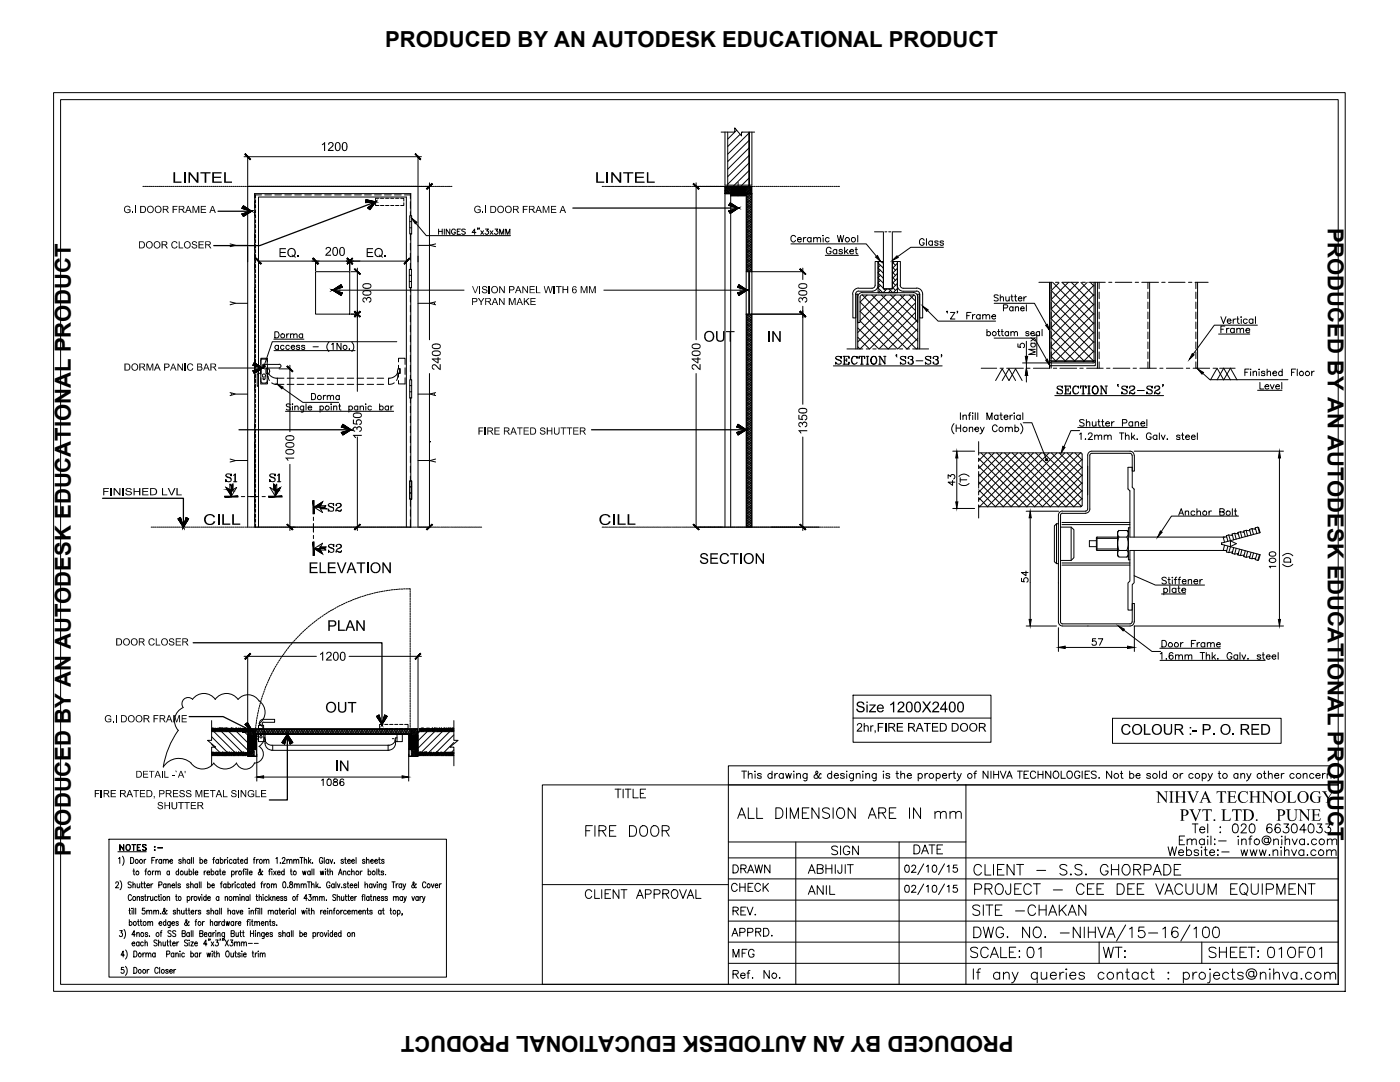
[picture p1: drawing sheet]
<svg xmlns="http://www.w3.org/2000/svg" width="279mm" height="216mm" viewBox="0 0 279 216" stroke-linecap="round" stroke-linejoin="round" font-family="sans-serif">
<defs><g id="words">
<g font-size="4.4">
<text x="76.9" y="9.5">PRODUCED BY AN AUTODESK EDUCATIONAL PRODUCT</text>
<text x="265" y="45.4" transform="rotate(90 265 45.4)">PRODUCED BY AN AUTODESK EDUCATIONAL PRODUCT</text>
<text x="14.2" y="170.8" transform="rotate(-90 14.2 170.8)">PRODUCED BY AN AUTODESK EDUCATIONAL PRODUCT</text>
<text x="202.3" y="206.8" transform="rotate(180 202.3 206.8)">PRODUCED BY AN AUTODESK EDUCATIONAL PRODUCT</text>
</g>
</g></defs>
<!-- layer: Dwg -->
<g fill="none" stroke="#000" stroke-width=".2">
<path d="M50.8 38.6v.9M51 39.9v.6M52.2 38.9h-1.2v.6M52.9 38.9h1.3M54.8 38.9h1.4M56.8 38.9h1.4M58.8 38.9h1.3M60.8 38.9h1.3M62.8 38.9h1.3M64.8 38.9h1.3M66.8 38.9h1.3M68.8 38.9h1.3"/>
<path d="M70.8 38.9h1.3M72.8 38.9h1.3M74.7 38.9h1.4M76.7 38.9h1.4M78.7 38.9h1.4M80.7 38.9h1.2M81.9 38.8v.8M144.7 36.9h4.8M147.3 36.4v2.7M45.9 48.7l1 .2M46.9 49h2.5M46.9 49l-1 .2"/>
<path d="M50.8 40.2v1.3M50.8 42.1v.9M50.8 46.7v1.2M50.8 48.5v1.4M50.8 50.5v1.4M50.8 52.5v1.2M50.8 57.4v.9M50.8 59v1.4M51 40.8v.7M51 41.9v.6M51 42.8v.7M51 43.8v.7"/>
<path d="M51 44.8v.7M51 45.8v.7M51 46.8v.7M51 47.8v.7M51 48.8v.7M51 49.8v.6M51 50.8v.7M51 51.8v.6M51 52.8v.7M51 53.8v.6M51 54.8v.6M51 55.8v.7"/>
<path d="M51 56.8v.6M51 57.8v.6M51 58.7v.7M51 59.8v.6M81.7 53.7h.4v3.7h-.4zM81.7 56.2h.4M81.7 54.9h.4M81.8 43h.4v3.7h-.4zM81.8 45.5h.4M81.8 44.2h.4M81.9 40.2v1.4M81.9 42.2v.8"/>
<path d="M81.9 46.7v1.2M81.9 48.5v1.4M81.9 50.5v1.4M81.9 52.5v1.2M81.9 57.4v.9M81.9 59v1.3M82.2 43.5l2.9 3.5h16.8M83.4 49h2.5M85.9 49l1 .2M86.9 48.7l-1 .2M87.5 45.7v1.1M87.5 46.2h.8"/>
<path d="M88.3 45.7v1.1M88.7 45.7v1.1M89.8 45.7v1.1l-.7-1.1v1.1M90.9 46a.39 .39 0 0 0-.5-.3 .39 .39 0 0 0-.3 .4 .45 .45 0 0 0 .2 .5 .45 .45 0 0 0 .5 0l.1-.3h-.3M91.3 46.2h.3M91.9 45.7h-.6v1.1h.6M92.9 45.8l-.3-.1-.5 .1 .1 .3 .7 .3v.2l-.3 .2-.5-.2M95 46.4h-.8l.5-.7v1.1M95.4 45.5h-.1h.1l-.1 .3M95.7 45.5h-.1h.1l-.1 .3M96 46l.5 .8M96.5 46l-.5 .8"/>
<path d="M96.9 45.7h.6l-.4 .4a.36 .36 0 0 1 .4 .3 .36 .36 0 0 1-.3 .4 .36 .36 0 0 1-.4-.2M97.8 46l.6 .8M98.4 46l-.6 .8M98.8 45.7h.5l-.3 .4a.36 .36 0 0 1 .3 .6 .36 .36 0 0 1-.6-.1M99.7 46.8v-1.1l.4 1.1 .4-1.1v1.1M101 46.8v-1.1l.3 1.1 .5-1.1v1.1M157.8 48.7h15.1l2 2.4M158.8 47.3a.48 .48 0 0 0-.6-.3 .48 .48 0 0 0-.4 .4v.4a.48 .48 0 0 0 .4 .5 .48 .48 0 0 0 .6-.4M159.2 47.8h.7a.42 .42 0 0 0-.6-.3 .42 .42 0 0 0 0 .7 .38 .38 0 0 0 .6-.1M160.3 47.4v.9M160.9 47.4h-.3l-.3 .4M161.9 47.6a.42 .42 0 0 0-.7-.1 .42 .42 0 0 0 0 .6 .42 .42 0 0 0 .7 0"/>
<path d="M161.9 47.4v.9M162.4 47.7l.3-.3h.3l.1 .9M162.4 47.4v.9M163.1 47.7l.2-.3h.4l.1 .9M164.2 47h.1zM164.3 47.4v.9M164.7 51h6.6M165.5 47.6a.42 .42 0 0 0-.7-.1 .42 .42 0 0 0 0 .6 .42 .42 0 0 0 .7 0M165.8 49.6a.53 .53 0 0 0-.7-.2 .53 .53 0 0 0-.2 .8 .47 .47 0 0 0 .5 .5 .47 .47 0 0 0 .4-.5h-.2M167 50a.43 .43 0 0 0-.6-.1 .43 .43 0 0 0 0 .7 .43 .43 0 0 0 .6-.1M167 49.8v.9M167.1 47l.4 1.3 .3-1.3 .2 1.3 .4-1.3"/>
<path d="M168.1 50a.37 .37 0 0 0-.3-.2 .37 .37 0 0 0-.3 .2l.6 .4-.2 .3-.4-.1v-.1M168.6 49.3v1.4M168.8 50.2l.5 .5M169.2 49.8l-.6 .6M169.6 50.2h.7a.41 .41 0 0 0-.6-.4 .41 .41 0 0 0 0 .7l.2 .2 .4-.2M170.2 58.7v4.7h.6v-4.7M170.7 49.8h.4M170.8 58.7h.4v10.9M170.8 58.7v10.9M170.8 49.3v1.1l.1 .2 .3 .1M171.2 47v1.3M171.4 57.5a1.21 1.21 0 0 0-1.2 1.2"/>
<path d="M171.4 58.1a.61 .61 0 0 0-.6 .6M171.4 57.5h2.7M171.4 58.1h2.7M172.1 58.4a.91 .91 0 0 0-.9 .9v5h.4v-5l.1-.3 .4-.2M172.1 58.4h10.2M173 58.9l-1.4 1.4 9.4 9.3M174 58.9l9.2 9.2M174 57.5a.61 .61 0 0 0 .7-.6v-4.7h.5v4.7a1.21 1.21 0 0 1-1.2 1.2M174.5 46.3h1.7M174.9 58.9l-3.3 3.2 7.5 7.5 4.1-4M175.2 52.2h1.1v5.4h1.8v-5.4h1v6.2h-3.9zM175.2 57.5l1 .9"/>
<path d="M175.2 56.5l1.1 1M175.2 55.5l1.1 1M175.2 54.5l1.1 1M175.2 53.5l1.1 1M175.2 52.5l1.1 1M175.5 52.2l-.3 .2M175.7 52.9l-.5 .5M175.7 53.9l-.5 .5M175.7 54.9l-.5 .5M175.7 56l-.5 .4M175.7 56.9l-.5 .5M175.7 57.9l-.5 .5"/>
<path d="M175.9 58.9l7.3 7.3M175.9 52.2l.4 .3M176.3 46.3v11.3h1.8v-11.3M176.3 52.4h-.1M176.3 53.4l-.1 .1M176.3 54.3l-.1 .1M176.3 55.4h-.1M176.3 56.4h-.1M176.3 57.3l-.1 .1M176.4 57.6l.3 .3M176.6 46.3h.4M176.8 58.9l-5.2 5.1 5.6 5.6"/>
<path d="M177 57.6l-.7 .8M177.4 46.3h.4M177.4 57.6l.8 .8M177.7 57.9l-.4 .5M177.7 58.9l5.4 5.3M178.1 57.3l.6 .6M178.1 56.3l.6 .6M178.1 55.3l.6 .7M178.1 54.3l.6 .6M178.1 53.3l.6 .6M178.1 52.3l.6 .6M178.2 46.3h1.7"/>
<path d="M178.5 52.2l-.3 .2M178.7 58.9l-7.5 7.5M179.1 56.9a1.21 1.21 0 0 0 1.2 1.2h2.7M179.1 56.9v-4.7h.6v4.7M179.1 52.5l-.9 1M179.1 53.5l-.9 .9M179.1 54.6l-.9 .8M179.1 55.5l-.9 .9M179.1 56.5l-.9 .9M179.1 57.6l-.8 .8M179.6 56.9a.61 .61 0 0 0 .7 .6h2.7M179.6 58.9l3.1 3.1"/>
<path d="M180.5 58.9l-9.3 9.3M181.5 58.9l1.2 1.2M182.3 58.4a.91 .91 0 0 1 .9 .9v5l-.5-.6v-4.4l-.1-.3-.3-.2M182.3 58.9h-10.2l10.8 10.7M182.4 58.9l-10.8 10.7M182.9 57.5a1.21 1.21 0 0 1 1.2 1.2M182.9 58.1a.61 .61 0 0 1 .6 .6M183.5 58.7v4.7h.6v-4.7M183.5 58.7h-.3v10.9M183.5 58.7v10.9M184.4 47.9a.48 .48 0 0 0-.5-.3 .48 .48 0 0 0-.4 .5v.4a.47 .47 0 0 0 .5 .5 .47 .47 0 0 0 .4-.5h-.3M184.9 47.6v1.4"/>
<path d="M186.1 48.2a.42 .42 0 0 0-.6 0 .42 .42 0 0 0 0 .6 .42 .42 0 0 0 .6 0M186.1 48.1v.9M187.2 48.2l-.2-.1h-.4l-.1 .1 .7 .6a.37 .37 0 0 1-.3 .2 .37 .37 0 0 1-.4-.2M188.3 48.2l-.3-.1h-.4v.1l.2 .3 .4 .1 .1 .2a.37 .37 0 0 1-.4 .2 .37 .37 0 0 1-.3-.2M188.3 49.3h-6.5l-2.7 1.9M199.2 59l-.3-.2-.4 .1v.4l.6 .2 .1 .4-.3 .2-.5-.2M199.6 59.5l.3-.3 .3 .1 .1 .8M199.6 58.8v1.3M200.7 59.2l.1 .8h.4l.2-.2M201.4 59.2v.9M201.7 59.2h.5M201.9 58.8v1l.1 .2 .2 .1"/>
<path d="M202.5 59.2h.4M202.6 58.8l.1 1.2 .2 .1M203.2 59.6h.7a.41 .41 0 0 0-.5-.3 .41 .41 0 0 0-.2 .5 .41 .41 0 0 0 .5 .3l.2-.2M204.3 59.2v.9M204.8 59.2h-.2l-.3 .4M207.3 56.3h2.7M209.5 56.3v17.2M209.7 56.3v15.7M209.8 56.3v1.3M209.8 58.3v1.3M209.8 59.8l8.5 8.6M210.1 56.3l8.2 8.3"/>
<path d="M210.6 56.3h.7M211.4 56.4l-1.6 1.6 8.5 8.5M213.2 56.3l-3.4 3.5M213.8 56.3l4.5 4.6M215.1 56.3l-5.3 5.4M215.3 56.3h-3.4l6.4 6.4M215.7 56.3l2.6 2.7M215.9 56.3h.7M217 56.3l-7.2 7.2M217.3 56.3h3.3M217.6 56.3l.7 .8M218.3 56.3v15.7"/>
<path d="M218.3 56.9l-8.5 8.5M218.3 58.7l-8.5 8.6M218.6 56.3v15.7l-.1 .2-.3 .2M219 56.3v17.2M219.4 56.3v1.3M219.4 58.3v1.3M221.3 56.3h.6M222.6 56.3h3.3M226.6 56.3h.6M227.9 56.3h3.3M229.1 56.3v1.3M229.1 58.3v1.3"/>
<path d="M229.4 56.3v17.2M231.8 56.3h.7M233.2 56.3h3.3M237.2 56.3h.7M238.5 56.3h2.6M238.7 56.3v1.3M238.7 58.3v1.3M239 56.3v17.2M45.9 60.2l1 .3M45.9 78.3l1 .3M46.2 78.6h.1M49.4 78.6h-2.5l-1 .3"/>
<path d="M49.4 60.5h-2.5l-1 .3M50.8 61v1.3M50.8 63v1.3M50.8 65v1.3M50.8 67v1.3M50.8 68.9v1.4M50.8 70.9v1.4M50.8 72.9v1.4M50.8 74.9v1.4M50.8 76.9v1M51 60.7v.7M51 61.8v.6"/>
<path d="M51 62.7v.7M51 63.7v.7M51 64.7v.7M51 65.7v.7M51 66.7v.7M51 67.7v.7M51 68.7v.7M51 69.7v.7M51 70.7v.7M51 71.7v.7M51 72.7v.6M51 73.7v.7"/>
<path d="M51 74.7v.6M51 75.7v.7M51 76.7v.6M51 77.7v.6M51 78.7v.6M51 79.7v.6M52.4 71.6l-.3 .4v4.1l.1 .3h.8l.3-.1v-2.9M52.4 71.7h.6M52.5 75.2l-.1-.2 .1-.3h.4l.1 .1-.1 .8M52.5 75.6l.2 .2 .2-.2M52.5 75.2v.4M52.7 73.4a.36 .36 0 0 1-.4-.4 .36 .36 0 0 1 .4-.3h3.2a.36 .36 0 0 1 .2 .4 .36 .36 0 0 1-.4 .3"/>
<path d="M52.7 73.4h3M53 71.6l.3 .2v.9M54.6 67.7h6M54.7 70h16.2M54.8 66.2h.5a.65 .65 0 0 1 .4 .6 .65 .65 0 0 1-.4 .6h-.5zM55.6 69.1a.4 .4 0 0 0-.6-.1 .4 .4 0 0 0 0 .6 .4 .4 0 0 0 .6-.1M55.6 68.9v.9M56.4 77.4l4 2.9h7.2M56.7 69.1a.38 .38 0 0 0-.6-.1 .38 .38 0 0 0 0 .6 .38 .38 0 0 0 .6-.1M57.2 66.6v.8M57.7 66.6l-.3 .1-.2 .3M57.7 69.1a.38 .38 0 0 0-.5-.1 .38 .38 0 0 0 0 .6 .38 .38 0 0 0 .5-.1"/>
<path d="M58 66.8l.3-.2 .3 .1v.7M58 66.6v.8M58.1 69.2h.7a.42 .42 0 0 0-.4-.3 .42 .42 0 0 0-.4 .5 .42 .42 0 0 0 .4 .4l.4-.3M58.6 66.8l.3-.2 .3 .1 .1 .7M59.8 69.1l-.2-.2h-.4v.2l.6 .3v.3l-.4 .1-.2-.3M60.4 66.8a.4 .4 0 0 0-.6-.1 .4 .4 0 0 0 0 .6 .4 .4 0 0 0 .6 0M60.4 66.6v.8M60.8 69.1l-.2-.2-.4 .2 .6 .3v.1a.38 .38 0 0 1-.6 .2v-.2M62.2 78.5h.4a.67 .67 0 0 1 .4 .6 .67 .67 0 0 1-.4 .6h-.4zM62.5 69.2h1M64.5 78.9v.8M65 78.9l-.3 .1-.2 .3"/>
<path d="M65.3 79.1l.3-.2 .3 .1v.7M65.3 78.9v.8M65.6 68.3a1.22 1.22 0 0 0 0 1.8M65.9 79.1l.3-.2 .3 .1 .1 .7M66.2 68.7l.3-.2v1.3M67.7 79.1a.4 .4 0 0 0-.6-.1 .4 .4 0 0 0 0 .6 .4 .4 0 0 0 .6 0M67.7 78.9v.8M68.1 68.5v1.3l-.8-1.3v1.3M69.7 69.6v.2zM70.2 68.3a1.31 1.31 0 0 1 0 1.8M81.8 75.8h.4v3.6h-.4zM81.8 78.2h.4"/>
<path d="M81.8 76.9h.4M81.9 60.9v1.4M81.9 62.9v1.3M81.9 64.9v1.3M81.9 66.9v1.3M81.9 68.9v1.3M81.9 70.9v1.3M81.9 72.9v1.3M81.9 74.9v.9M81.9 79.4v1M83.4 78.6h2.5l1 .3M83.4 60.5h2.5l1 .3"/>
<path d="M86.7 60.5h.1M86.7 78.6h.1M86.9 60.2l-1 .3M86.9 78.3l-1 .3M166.3 73h21.7M166.8 71.5l.9 .4a.53 .53 0 0 1-.2 .8 .53 .53 0 0 1-.7-.5v.5l.1-.2M167.8 71.3l.1-.2v.4a.58 .58 0 0 0-.6-.4 .58 .58 0 0 0-.5 .4l1.1 .7M168.3 71.1h1.1v.4v-.4M168.3 72.7h1.1v-.5v.5M168.5 71.1v1.6M168.6 71.1v1.6M168.6 71.9h.4"/>
<path d="M169 71.5v.7M169 69.6h3.2M170.5 71.1a.87 .87 0 0 0-.5 .8 .87 .87 0 0 0 .5 .8M171 71.3l.1 .2v-.4l-.1 .2-.2-.2a.77 .77 0 0 0-.9 .4 .77 .77 0 0 0 .2 1l.5 .2 .5-.4M171.2 67.3l2.3 2.3h-.6M171.2 69.2l.4 .4M171.2 65.4l4.2 4.2M171.4 64.3l-.2 .2M171.5 71.1l-.1 .4v-.4h1.2v.4l-.1-.4M171.7 72.7h.6M171.9 71.1v1.6M172 71.1v1.6"/>
<path d="M172.9 72.7h.5M172.9 71.1h.5M173.1 71.1v1.6M173.2 71.1v1.6M174.2 69.6h.7M174.3 71.1a.76 .76 0 0 0-.5 .9 .76 .76 0 0 0 .9 .6 .87 .87 0 0 0-.3-1.5 .84 .84 0 0 0-.6 .7 .84 .84 0 0 0 .5 .9M174.4 71.1a.89 .89 0 0 1 0 1.6M175.4 72.7h.4M175.4 71.1h.3l.9 1.4M175.5 69.6h3.3M175.6 71.1v1.6M176.3 71.1h.5"/>
<path d="M176.6 71.1v1.6l-.9-1.5M178.8 70.9h.2h-.2l.2 .3M179.5 69.6h.7M179.7 71.5l.9 .4a.53 .53 0 0 1-.2 .8 .53 .53 0 0 1-.7-.5v.5l.1-.2M180.7 71.3v-.2v.4a.55 .55 0 0 0-.5-.4 .55 .55 0 0 0-.5 .4l1 .7M180.8 69.6h.7M181.3 71.4v.1l-.1-.1 .2-.3a.64 .64 0 0 1 .8 .2l-.1 .4-.4 .1M181.9 71.1l.2 .2v.4l-.2 .1 .2 .1a.43 .43 0 0 1 .2 .4 .43 .43 0 0 1-.4 .4l-.6-.2v-.3v.2M182.1 71.9l.1 .5-.3 .3M182.1 69.6h3.2M182.7 60.4l-9.1 9.2M182.7 62.3l-7.3 7.3"/>
<path d="M182.8 72h1.4M183 64l-5.7 5.6M183.2 67.5l-2.2 2.1M183.2 69.4l-.2 .2M184.7 71.5l.9 .4a.53 .53 0 0 1-.2 .8 .53 .53 0 0 1-.7-.5v.5l.1-.2M185.1 62l2.1 2.1h11.5M185.7 71.3v-.2v.4a.55 .55 0 0 0-.5-.4 .55 .55 0 0 0-.5 .4l1 .7M186.3 71.4v.1l-.1-.1 .2-.3h.7v.6l-.4 .1M186.9 71.1h.2a.39 .39 0 0 1-.2 .7 .45 .45 0 0 1 .4 .4 .45 .45 0 0 1-.4 .5l-.6-.2v-.3v.2M187.1 71.9l.1 .5-.3 .3M187.9 70.9h-.1h.1l-.1 .3M189 62.1h.1h-.1l.1 .4"/>
<path d="M189.7 62.3h.9l-.9 1.4h.9M191.1 62.1h-.1h.1l-.1 .4M192.9 63h.5M193.8 62.3h-.9v1.4M194.1 62.8v.9M194.6 62.8l-.3 .1-.2 .2M195.6 63a.43 .43 0 0 0-.6-.1 .43 .43 0 0 0 0 .6 .43 .43 0 0 0 .6 0M195.6 62.8v.9M195.8 73.5h3.1M196.1 63l.3-.2 .4 .1v.8M196.1 62.8v.9M196.8 63l.3-.2 .3 .1 .1 .8"/>
<path d="M197 66.3a.41 .41 0 0 1 .6 0 .41 .41 0 0 1 0 .6 .41 .41 0 0 1-.6-.1M197 65.7v1.3M197.9 63.1h.8a.41 .41 0 0 0-.6-.3 .41 .41 0 0 0-.1 .7l.3 .2 .4-.2M198.4 60.5h8l2.5 4.3M198.4 67.5h8l2.5 4.2M198.7 75.9l1.3-2.3 1.4 2.3 1.3-2.3 1.3 2.3M199.1 66.2h.4M199.3 65.7v1v.2l.3 .1M199.6 73.5h.7M199.8 66.2h.4M200 65.7v1l.3 .3M200 75.9l1.4-2.3 1.3 2.3"/>
<path d="M200.3 61.5l.7-.1 .1-.4-.1-.1-.7-.1v1.2M200.9 73.5h3.3M201.3 66.3a.41 .41 0 0 0-.6 0 .41 .41 0 0 0 0 .6 .41 .41 0 0 0 .6-.1M201.3 66.2v.8M201.7 66.4l.3-.2h.3l.1 .8M201.7 66.2v.8M202.2 61.4a.4 .4 0 0 0-.6-.1 .4 .4 0 0 0 0 .6 .4 .4 0 0 0 .6 0M202.2 61.2v.8M202.4 66.4l.3-.2h.2l.2 .2v.6M202.6 61.5l.3-.3 .3 .1 .1 .7M202.6 61.2v.8M203.1 68.6v.6l.6 .1a.48 .48 0 0 1-.1-.7 .48 .48 0 0 1 .8 .1 .48 .48 0 0 1-.2 .7"/>
<path d="M203.7 61.6h.7a.4 .4 0 0 0-.6-.3 .4 .4 0 0 0 .1 .7h.3l.2-.1M204.1 72.4h5.1M204.8 60.8v1.2M204.8 68.1v3M204.8 72.4v1.2M204.8 74.9v1.3M204.9 73.5h.7M205.3 66.3l-.2-.1h-.3v.2l.5 .2v.2l-.2 .2-.4-.2M205.7 66.5h.7v-.2a.39 .39 0 0 0-.6 0 .39 .39 0 0 0 .1 .6 .39 .39 0 0 0 .5-.1M205.7 68.5h.9M205.7 67.4l.9 .7M205.9 68.5a.43 .43 0 0 0 0 .6 .43 .43 0 0 0 .6 0 .43 .43 0 0 0-.1-.6"/>
<path d="M206.2 73.5h3.3M206.6 66.8v.1zM206.6 69.7h-1.3l1.3 .5-1.3 .5h1.3M206.6 67.4l-.9 .7M206.9 66.7v4.4M207.5 66.3a.39 .39 0 0 0-.6 0 .39 .39 0 0 0 0 .6 .39 .39 0 0 0 .6-.1M207.5 66.2v.8M208 65.7v1.3M209.4 72l.1 .2 .4 .2M209.5 72h9.1v1h-9.1zM209.7 72l.2 .1M209.8 60.3v1.3"/>
<path d="M209.8 62.3v1.3l8.5 8.5M209.8 64.2v1.4M209.8 66.2v1.4M209.8 68.2v1.4M209.8 70.2v1.4M209.8 72.2v1.3M209.8 71.1l1 1.1M209.8 69.2l3 3M209.8 67.3l4.8 4.9M209.8 65.5l6.7 6.7M209.8 61.7l8.5 8.6M209.9 72.2h8.3"/>
<path d="M209.9 72.4h8.3M210.2 73.5h.7M210.5 78.9h21.7M211 77.4l.9 .4 .1 .6-.3 .2a.52 .52 0 0 1-.7-.4v.4l.1-.2M211.5 73.5h3.4M211.9 77.2l.1-.2v.5a.55 .55 0 0 0-.5-.5 .55 .55 0 0 0-.5 .4l1 .7M212.4 77h1.2v.5v-.5M212.4 78.6h1.2v-.4v.4M212.7 77v1.6M212.7 77.8h.5M213.2 77.5v.6M214.6 77a.87 .87 0 0 0-.5 .8 .87 .87 0 0 0 .5 .8"/>
<path d="M215.2 77.2l.1 .3v-.5l-.1 .2-.2-.1a.79 .79 0 0 0-1 .5 .79 .79 0 0 0 .6 1 .51 .51 0 0 0 .7-.4M215.5 73.5h.7M215.7 77l-.1 .5v-.5h1.1v.5v-.5M215.9 78.6h.5M216.1 77v1.6M216.2 77v1.6M216.9 73.5h3.3M217.1 78.6h.5M217.1 77h.5M217.3 77v1.6M217.4 77v1.6M218.3 72l-.1 .1"/>
<path d="M218.3 60.6l-8.5 8.6M218.3 62.5l-8.5 8.5M218.3 64.4l-7.7 7.8M218.3 66.3l-5.8 5.9M218.3 68.1l-4 4.1M218.3 70l-2.1 2.2M218.3 71.9l-.2 .3M218.5 77a.83 .83 0 0 0-.5 .8 .83 .83 0 0 0 .5 .8 .85 .85 0 0 0 .7-.6 .85 .85 0 0 0-.3-.9 .71 .71 0 0 0-.8 .3 .71 .71 0 0 0 0 .8l.4 .4M218.6 77a.89 .89 0 0 1 0 1.6M219.4 60.3v1.3M219.4 62.3v1.3M219.4 64.2v1.4"/>
<path d="M219.4 66.2v1.4M219.4 68.2v1.4M219.4 70.2v1.4M219.4 72.2v1.3M219.6 78.6h.4M219.6 77h.3l.9 1.5M219.8 77v1.6M220.5 77h.5M220.8 77v1.6l-.9-1.4M220.8 73.5h.7M222.2 73.5h3.3M223 76.8h.2h-.2l.2 .4"/>
<path d="M223.9 77.4l.9 .4a.5 .5 0 0 1-.1 .8 .5 .5 0 0 1-.7-.2l-.1-.2v.4l.1-.2M224.9 77.2v-.2v.5a.55 .55 0 0 0-.5-.5 .55 .55 0 0 0-.5 .4l.1 .2 .9 .5M225.5 77.3v.1h-.1a.54 .54 0 0 1 .6-.4 .54 .54 0 0 1 .5 .5l-.3 .3a.73 .73 0 0 0-.8 .8M226.1 77l.3 .3a.61 .61 0 0 1-.6 .6M226.1 73.5h.7M226.5 78.4l-.3 .2-.6-.2-.2 .1M226.5 78.2l-.2 .4-.7-.2M227 77.9h1.4M227.5 73.5h3.3M228.9 77.4l.9 .4 .1 .6-.3 .2a.48 .48 0 0 1-.7-.4v.4l.1-.2M229.1 60.3v1.3M229.1 62.3v1.3"/>
<path d="M229.1 64.2v1.4M229.1 66.2v1.4M229.1 68.2v1.4M229.1 70.2v1.4M229.1 72.2v1.3M229.9 77.2v-.2v.5a.55 .55 0 0 0-.5-.5 .55 .55 0 0 0-.5 .4l1 .7M230.5 77.3l.1 .1h-.2a.54 .54 0 0 1 .6-.4 .54 .54 0 0 1 .5 .5l-.3 .3a.73 .73 0 0 0-.8 .8M231.1 77l.3 .3a.61 .61 0 0 1-.6 .6M231.5 78.4l-.2 .2-.7-.2-.2 .1M231.5 78.2l-.2 .4-.7-.2M231.5 73.5h.6M232.1 76.8h-.1h.1l-.1 .4"/>
<path d="M232.8 73.5h3.3M236.8 73.5h.6M238.1 73.5h3.3M238.7 60.3v1.3M238.7 62.3v1.3M238.7 64.2v1.4M238.7 66.2v1.4M238.7 68.2v1.4M238.7 70.2v1.4M238.7 72.2v1.3M241.6 75.8l1.3-2.3 1.3 2.3 1.4-2.3 1.3 2.3M242.1 73.5h.6"/>
<path d="M242.9 75.8l1.3-2.3 1.4 2.3M243.2 66.7h6.2M243.4 73.5h3.1M243.7 63.2l.5 1.3 .5-1.3M243.7 65.7h.5M244.5 65.1h-.8v1.3M244.8 65.5v.9M244.9 64h.8a.42 .42 0 0 0-.7-.3 .42 .42 0 0 0 .1 .8 .38 .38 0 0 0 .6-.2M245.3 65.5a.38 .38 0 0 0-.5 .4M246.1 63.7v.8M246.3 65.7a.42 .42 0 0 0-.6-.1 .42 .42 0 0 0 0 .7 .42 .42 0 0 0 .6-.1M246.3 65.5v.9"/>
<path d="M246.6 63.7h-.3l-.2 .3M246.8 65.8l.3-.3 .4 .1v.8M246.8 63.7h.5M246.8 65.5v.9M247 63.2v1.1l.3 .2M247.5 65.8l.3-.3 .3 .1 .1 .8M247.7 63.2v.1zM247.7 63.7v.8M248.4 74.3h.5M248.7 65.9h.7a.42 .42 0 0 0-.7-.3 .42 .42 0 0 0 .1 .7 .38 .38 0 0 0 .6-.1M248.9 63.8a.42 .42 0 0 0-.6 0 .42 .42 0 0 0 0 .6 .42 .42 0 0 0 .6-.1M249.3 73.6h-.9v1.4"/>
<path d="M249.6 73.6v.2zM249.6 74.2v.8M250 63.8a.42 .42 0 0 0-.6 0 .42 .42 0 0 0 0 .6 .42 .42 0 0 0 .6-.1M250 63.7v.8M250.1 74.3l.3-.2 .3 .1 .1 .8M250.1 74.1v.9M250.6 63.2v1.3M251 77.9h4.8M251.3 73.6v.2zM251.3 74.2v.8M251.4 76.3v1.3h.8M252.4 74.3a.37 .37 0 0 0-.3-.2 .37 .37 0 0 0-.4 .2l.7 .4v.2l-.2 .1-.4-.1-.1-.1"/>
<path d="M252.5 77.1h.7a.42 .42 0 0 0-.6-.3 .42 .42 0 0 0-.1 .7l.3 .1 .4-.1M252.9 74.3l.3-.2 .3 .1 .1 .8M252.9 73.6v1.4M253.5 76.7l.4 .9 .4-.9M254 74.5h.8a.42 .42 0 0 0-.6-.4 .42 .42 0 0 0-.1 .7l.2 .2 .5-.2M254.6 77.1h.7a.41 .41 0 0 0-.6-.3 .41 .41 0 0 0 0 .7l.2 .1 .4-.1M255.8 76.3v1.3M255.9 74.3a.41 .41 0 0 0-.6-.1 .41 .41 0 0 0 0 .6 .41 .41 0 0 0 .6 0M255.9 73.6v1.4M257.8 74.3h.5M258.6 73.6h-.8v1.4M258.9 73.6v1.4"/>
<path d="M261.8 74.1v.9M262.3 74.1l-.3 .1-.2 .3M45.1 94.9l.9 .5a.51 .51 0 0 1-.1 .7 .51 .51 0 0 1-.7-.2l-.1-.2v.4l.1-.2M45.9 91.6l1 .3h2.5M46 94.8l.1-.2v.4a.56 .56 0 0 0-.5-.4 .56 .56 0 0 0-.5 .3l.1 .3 .9 .4M46.6 94.9l.4-.3v1.5M46.6 96.1h.7M46.9 94.6v1.5M46.9 91.9l-1 .3M50.8 84.6v.9M50.8 86.2v1.3M50.8 88.2v1.3"/>
<path d="M50.8 89.9v12.1M51 80.7v.6M51 81.6v.7M51 82.7v.6M51 83.6v.7M51 84.7v.6M51 85.6v.7M51 86.6v.7M51 87.6v.7M51 88.6v.7M51 89.6v.7M51 90.6v.7"/>
<path d="M51 91.6v.7M51 92.6v.7M51 93.6v.7M51 94.6v.7M51 95.6v.7M51 96.6v.7M51 97.6v.6M51 98.6v.7M51 99.6v.6M53.8 94.9l1 .5a.51 .51 0 0 1-.1 .7 .51 .51 0 0 1-.8-.2l-.1-.2v.4l.1-.2M54.8 94.8l.1-.2v.4a.55 .55 0 0 0-.5-.5 .55 .55 0 0 0-.6 .4l.2 .3 .9 .4M55.4 94.9l.3-.3v1.5"/>
<path d="M55.4 96.1h.6M55.7 94.6v1.5M57 82.1h21.6M57.9 80.8l-.3-.2-.5 .2 .1 .2 .7 .4v.4h-.5l-.3-.2M58.4 80.6v.1zM58.4 81.1v.7M58.8 81.2l.3-.2 .3 .1 .1 .7M58.8 81v.8M60.6 81v1.1l-.5 .1M60.6 81.2a.4 .4 0 0 0-.6-.1 .4 .4 0 0 0 0 .6 .4 .4 0 0 0 .6-.1M61.1 80.6v1.2M61.5 81.4h.7a.4 .4 0 0 0-.5-.3 .4 .4 0 0 0-.2 .6 .4 .4 0 0 0 .6 .1l.1-.2"/>
<path d="M63.9 81.2a.4 .4 0 0 1 .6-.1 .4 .4 0 0 1 0 .6 .4 .4 0 0 1-.6-.1M63.9 81v1.2M66 80.6h.2zM66.1 81.1v.7M66.6 81.2l.3-.2 .3 .1v.7M66.6 81v.8M67.6 81h.4M67.8 80.6v1v.2h.3M69.6 81.2a.4 .4 0 0 1 .6-.1 .4 .4 0 0 1 0 .6 .4 .4 0 0 1-.6-.1M69.6 81v1.2M71.4 81.2a.4 .4 0 0 0-.6-.1 .4 .4 0 0 0 0 .6 .4 .4 0 0 0 .6-.1M71.4 81v.8"/>
<path d="M71.9 81.2l.3-.2 .3 .1v.7M71.9 81v.8M72.9 80.6h.2zM73 81.1v.7M74.1 81.2a.38 .38 0 0 0-.5-.1 .38 .38 0 0 0 0 .6 .38 .38 0 0 0 .5-.1M75.8 81.2a.4 .4 0 0 1 .6-.1 .4 .4 0 0 1 0 .6 .4 .4 0 0 1-.6-.1M75.8 80.6v1.2M77.5 81.2a.4 .4 0 0 0-.6-.1 .4 .4 0 0 0 0 .6 .4 .4 0 0 0 .6-.1M77.5 81v.8M78 81v.8M78.5 81l-.3 .1-.2 .3M81.8 96h.4v3.6h-.4z"/>
<path d="M81.8 98.4h.4M81.8 97.1h.4M81.9 81.1v1.3M81.9 83v1.4M81.9 85v1.3M81.9 87v1.3M81.9 89v1.3M81.9 91v1.3M81.9 93v1.3M81.9 95v1M81.9 99.6v1.4M85.9 88.1h.1"/>
<path d="M85.9 91.9l1 .3M86.9 91.6l-1 .3h-2.5M189.2 95.4v-.7l.5 .4a.45 .45 0 0 1 .8-.3 .45 .45 0 0 1-.2 .8M190.1 95.9v.9l-.9-.6h1.4M190.1 90h4.4M190.4 84.5a1.33 1.33 0 0 0 0 2.1M190.8 84.8v1.3M190.8 85.4h.9M191 91.4v8.7M191.4 96.5a1.42 1.42 0 0 0 2 0M191.4 95.1a1.33 1.33 0 0 1 2 0M191.6 95.7h1.3"/>
<path d="M191.6 95.3v.9M191.7 82.4v1.3M191.7 84.8v1.3M192.2 83.1l.1-.2h.5l.1 .8M192.2 82.8v.9M193.2 82.8h.5M193.4 85.5l.2-.2h.5v.8M193.4 85.2v.9M193.7 82.4l-.2 .1-.1 .1v1.1M194.1 82.4v.1zM194.1 82.9v.8M194.5 85.6h.8v-.2a.42 .42 0 0 0-.6 0 .42 .42 0 0 0 0 .6 .42 .42 0 0 0 .6-.1"/>
<path d="M194.6 82.4v1.3M195.1 82.4v1.3M195.3 99.3l1.8 1.8M195.3 97.7l3.4 3.4M195.3 96.2l5 4.9M195.3 94.6l6.5 6.5M195.3 93l8.1 8.1M195.3 91.5l9.7 9.6M195.3 88.1v2.7M195.3 91.4v.7M195.3 92.8v.6M195.3 94.1v3.3"/>
<path d="M195.3 98.1v.6M195.3 99.4v.7M195.3 90.4h20.4M195.7 85.2l.3 .9 .4-.9M195.8 90.4l10.7 10.7M196 86.1l-.2 .4-.2 .1M196.9 90.4l-1.6 1.5M197 83.7v-1.3l.5 1.3 .5-1.3v1.3M197.3 90.4l10.8 10.7M198.4 90.4l-3.1 3.1M198.9 90.4l10.8 10.7M199 85.1a.48 .48 0 0 0-.5-.3 .48 .48 0 0 0-.4 .5v.3a.48 .48 0 0 0 .4 .5 .48 .48 0 0 0 .5-.3"/>
<path d="M199.2 83a.41 .41 0 0 0-.6 0 .41 .41 0 0 0 0 .6 .41 .41 0 0 0 .6-.1M199.2 82.8v.9M199.5 82.8h.5M199.8 82.4v1.1v.1l.3 .1M200 90.4l-4.7 4.7M200.4 83.2h.8a.42 .42 0 0 0-.7-.3 .42 .42 0 0 0 .1 .7 .38 .38 0 0 0 .6-.1M200.5 90.4l10.7 10.7M200.6 85.5l.3-.3 .4 .1v.8M200.6 85.2v.9M201.3 85.5l.2-.2h.5v.8M201.5 90.4l-6.2 6.2M201.6 82.8v.9"/>
<path d="M202 90.4l10.8 10.7M202.1 82.8l-.3 .1-.2 .3M202.4 82.4v.1zM202.4 82.9v.8M202.6 85.4a.42 .42 0 0 1 .6 0 .42 .42 0 0 1 0 .6 .42 .42 0 0 1-.6-.1M202.6 84.8v1.3M203.1 90.4l-7.8 7.8M203.6 90.4l10.7 10.7M203.6 83a.42 .42 0 0 0-.6-.1 .42 .42 0 0 0 0 .7 .42 .42 0 0 0 .6-.1M203.6 82.8v.9M203.7 84.5a1.42 1.42 0 0 1 0 2.1M204.1 82.4v1.3"/>
<path d="M204.2 84.4h1.7l3 7.4M204.7 90.4l-9.4 9.4M205.1 90.4l10.7 10.7M206.2 90.4l-10.7 10.7M206.7 90.4l9.3 9.2M207.8 90.4l-10.8 10.7M208.3 90.4l7.7 7.6M209.4 90.4l-10.8 10.7M209.8 90.4l6.2 6.1M210.9 90.4l-10.7 10.7M211.4 90.4l4.6 4.5M212.5 90.4l-10.8 10.7"/>
<path d="M213 90.4l3 3M214.1 90.4l-10.8 10.7M214.5 90.4l1.5 1.4M215.1 85.3h13.8M215.5 85.9h-1.8l-1.4 3.2M215.5 86.6l.3-.2v1.3M215.6 90.4l-10.7 10.7M215.7 90.3l.2 .3M216 91.6l-9.6 9.5M216 93.2l-8 7.9M216 94.8l-6.4 6.3M216 96.3l-4.9 4.8"/>
<path d="M216 97.9l-3.3 3.2M216 99.4l-1.7 1.7M216 90.6v10.3M216.4 83.9l-.3-.2-.6 .2 .1 .3 .8 .5v.2l-.3 .1-.6-.1M216.6 87.7h.1zM216.8 84.4l.3-.3 .4 .1v.8M216.8 83.7v1.3M217.2 86.7l.1-.3h.4l.2 .1 .1 .3-.8 .9h.8M217.9 90a.83 .83 0 0 0-.8 .9v10.7l-.1 .2-.3 .2M217.9 90.5l-.4 .2v.2v10.7a.83 .83 0 0 1-.8 .8M217.9 90h7.6a.83 .83 0 0 1 .8 .9l.1 3.1h-.4v-3.1M217.9 90.5h7.6l.4 .2v.2"/>
<path d="M218 84.1l.1 .9h.4l.2-.2M218.5 87.1l.3-.3 .3 .1 .1 .8M218.5 86.8v.9M218.7 84.1v.9M219.1 84.1h.4M219.2 87.1l.3-.3 .3 .1 .1 .8M219.3 83.7v1.1l.1 .2h.2M219.8 84.1h.5M220 83.7l.1 1.3h.2M220.4 87.1l.3-.3 .3 .1 .1 .8M220.4 86.8v.9M220.7 84.5h.7a.42 .42 0 0 0-.6-.3 .42 .42 0 0 0-.1 .7l.3 .1 .4-.1"/>
<path d="M221.1 87.1l.3-.3 .3 .1 .1 .8M221.9 84.1v.9M222.4 84.1l-.3 .1-.2 .3M223.4 86.4h.9M223.8 86.4v1.3M224 84.4h.8l.1-.3-.1-.3-.8-.1v1.3M224.6 87.1l.3-.3 .3 .1 .1 .8M224.6 86.4v1.3M225.8 86.4v1.3M226 84.4a.43 .43 0 0 0-.6-.1 .43 .43 0 0 0 0 .6 .43 .43 0 0 0 .6 0M226 84.1v.9M226 87.2l.5 .5"/>
<path d="M226.3 90h29.8M226.4 86.8l-.6 .6M226.6 84.4l.3-.3 .3 .1v.8M226.6 84.1v.9M226.9 87.6v.1zM227.7 84.5h.8a.42 .42 0 0 0-.6-.3 .42 .42 0 0 0-.2 .7l.3 .1 .5-.1M228.9 83.7v1.3M229.7 86.7a.53 .53 0 0 0-.7-.3 .53 .53 0 0 0-.2 .8 .47 .47 0 0 0 .5 .5 .47 .47 0 0 0 .4-.5h-.3M230.9 87a.43 .43 0 0 0-.7 0 .43 .43 0 0 0 0 .6 .43 .43 0 0 0 .7-.1M230.9 86.8v.9M231.4 86.4v1.3M231.8 86.8l.3 .9 .4-.9"/>
<path d="M232.9 87.6v.1zM235.5 87a.37 .37 0 0 0-.4-.2 .37 .37 0 0 0-.3 .2l.7 .4-.1 .3h-.2h-.3l-.1-.2M235.8 86.8h.4M236 86.4v1.3h.3M236.6 87.2h.8a.42 .42 0 0 0-.6-.4 .42 .42 0 0 0-.1 .7l.2 .2 .5-.2M237.8 87.2h.7a.42 .42 0 0 0-.6-.4 .42 .42 0 0 0-.1 .7l.3 .2 .4-.2M239 86.4v1.3M255.3 91.4v32.2M50.8 102.6v1.4M51 100.6v.6M51 101.6v.6M51 102.6v.6"/>
<path d="M51 103.6v.6M51 104.5v.7M51.6 105.2v-65.9h29.5v65.9M65.5 100.8l1 .5a.53 .53 0 0 1-.3 .7 .53 .53 0 0 1-.7-.4v.4l.1-.2M65.6 109l.9 .5a.5 .5 0 0 1-.1 .7 .5 .5 0 0 1-.8-.2v-.2v.4v-.2M66.5 100.7l.1-.3v.5a.54 .54 0 0 0-.5-.5 .54 .54 0 0 0-.6 .4l1.1 .7M66.5 108.8l.1-.2v.5a.54 .54 0 0 0-.5-.5 .54 .54 0 0 0-.5 .4l1 .7M67.1 100.7l.1 .1h-.2a.54 .54 0 0 1 .6-.4 .54 .54 0 0 1 .5 .5l-1 .7-.1 .4M67.2 108.9l.1 .1h-.2a.54 .54 0 0 1 .5-.4 .54 .54 0 0 1 .5 .5l-.3 .3a.74 .74 0 0 0-.7 .8M67.7 100.4l.3 .2v.3l-.6 .4M67.8 108.6l.2 .2v.4l-.5 .3M68.1 101.8l-.2 .2-.6-.2-.3 .1"/>
<path d="M68.1 101.6l-.1 .4-.7-.2M68.1 110l-.2 .1-.6-.1-.2 .1M68.1 109.8l-.1 .4h-.3l-.4-.2M81.9 101.7v1.3M81.9 103.7v1.5M190.1 101.5h4.4M195.3 100.9l.3 .2M195.3 100.7v2.7M195.3 101.1h20.4M203.9 115.4v.6l.5 .1a.48 .48 0 0 1 0-.7 .48 .48 0 0 1 .7 0 .48 .48 0 0 1-.2 .7M204.8 113.9v1l-.9-.7h1.3M204.8 102h6.5"/>
<path d="M205.6 103.3v20.3M210.8 104.5v8M211.2 102.8v21.3a.83 .83 0 0 0 .9 .8M211.2 104.5h-.4l-.4 .4v7.2l.4 .4h.4M211.7 102.8v21.3l.2 .3 .2 .1M211.7 105.2h2.1l.5 .5v5.6l-.5 .5h-2.1M211.9 104.7h13.6M211.9 104.3h13.6M211.9 112.3h13.6M211.9 112.8h13.6M212.1 102a.83 .83 0 0 0-.9 .8M212.1 102.4l-.4 .2v.2"/>
<path d="M212.1 102h4.6M212.1 102.4h4.6M213.8 105.2v6.6M215.9 100.8l-.2 .3M218.8 109.5h4.2M218.8 107.4h4.2M218.8 107.9h-1.4v1.2h1.4M218.9 109.8h4.1M218.9 107.2h4.1M218.9 107.2l-.1 .1v2.4l.1 .1M218.9 107.2v2.6M223.3 105.8a.96 .96 0 0 0 0 1.3l-.3 1.4 .3 1.3a.96 .96 0 0 0 0 1.3"/>
<path d="M223.3 109.8h1.6M223.3 107.2h1.6M224.9 107.1l.3 1.4-.3 1.3M224.9 109.8a.95 .95 0 0 1 0 1.3M224.9 105.8a.95 .95 0 0 1 0 1.3M225.2 106.1l-.3-.2h-1.6l-.3 .2v4.8l.3 .3h1.6l.3-.3M225.5 105.3h-.3v6.4h.3M226.3 114.9l4.3 1.8h9.8M226.3 109.8v6.5l-.3 .4v5h-.9v-5.4l.4-.4v-6.1h18.9M226.3 107.2v-9.6l-.3-.4v-4h-.9v4.4l.4 .3v9.3h18.9M231.8 118.5h4.8M232.3 117.5a.42 .42 0 0 1 .6 0 .42 .42 0 0 1 0 .6 .42 .42 0 0 1-.6 0"/>
<path d="M232.3 117.4v1.3M232.8 115.4a.49 .49 0 0 0-.5-.2 .49 .49 0 0 0-.4 .3l.7 .4 .2 .4a.54 .54 0 0 1-.9 0M233.1 115.6h.4M233.3 115.2v1.1v.1l.3 .1M233.5 116.9v1.4M234 115.2v.1zM234 115.7v.8M234.3 115.6h.5M234.7 117.5a.42 .42 0 0 0-.6 0 .42 .42 0 0 0 0 .6 .42 .42 0 0 0 .6 0M234.7 117.4v.9M234.9 115.2l-.3 .1v.1v1.1M235.1 117.4h.4"/>
<path d="M235.1 115.6h.5M235.2 102.8l.5-1.3 .5 1.3M235.2 116.9v1.1l.3 .3M235.4 102.4h.6M235.6 115.2l-.2 .1-.1 .1v1.1M235.9 117.8h.7a.42 .42 0 0 0-.6-.3 .42 .42 0 0 0 0 .7 .38 .38 0 0 0 .6-.1M236 116h.7a.42 .42 0 0 0-.7-.3 .42 .42 0 0 0 .1 .7 .38 .38 0 0 0 .6-.1M236.5 102.2l.3-.2h.4v.8M236.5 102v.8M237.1 115.9l.3-.3 .4 .1v.8M237.1 115.6v.9M238.3 116h.7a.42 .42 0 0 0-.6-.3 .42 .42 0 0 0 0 .7 .38 .38 0 0 0 .6-.1"/>
<path d="M238.4 102.1a.42 .42 0 0 0-.6 0 .42 .42 0 0 0 0 .6 .42 .42 0 0 0 .6-.1M238.9 102.2l.3-.2h.3l.1 .8M238.9 101.5v1.3M239.5 115.6v.9M240 115.6l-.3 .1-.2 .3M241.3 102v.8M241.8 102a.38 .38 0 0 0-.5 .3M243.4 102.1h.8l.1-.3-.3-.3h-.6v1.3h.8l.1-.4-.3-.3M243.8 108.6l7.7 2.1-.3 1-.2 .1 .4-1.2M243.8 108.4v.2v-.2M244.4 108.8l-.3 1h.7v.3l.3-1.1M245.1 108l-.3-1.1v.2l-.7 .1 .3 1"/>
<path d="M245.2 106.8l.4 1.1v1.2l-.4 1.2-.4-.2M245.2 106.8l-.4 .1M245.5 107.9l1.2 .6-1.2 .6M245.9 110.4l.5 .2M245.9 106.5l.3 1.2M245.9 101.5v1.3M246.2 109.3l-.3 1.1v-.3l-.7 .2M246.3 102h.5M246.4 106.4l-.5 .1v.3h-.7M246.4 106.4l.3 1.2M246.5 101.5v1.1l.1 .2h.2M246.7 109.4l-.3 1.2"/>
<path d="M247 106.2v.3l-.6-.1M247 110.7l.6 .2M247.2 103h-13.4l-2 3.1M247.4 109.6l-.4 1.1v-.2l-.6 .1M247.6 106.1l-.6 .1 .4 1.2M247.6 110.9l.6-.1v.3M247.6 106.1l.2 1.2M247.8 109.7l-.2 1.2M248.2 105.9v.3l-.6-.1M248.5 109.9l-.3 1.2 .5 .1M248.7 105.8l-.5 .1 .3 1.2M248.7 111.2l.7-.1v.3"/>
<path d="M248.7 105.8l.3 1.2M249 110.1l-.3 1.1M249.4 105.6l.3 1.2M249.7 110.2l-.3 1.2 .4 .1M249.8 105.5l-.4 .1v.3l-.7-.1M250.2 110.3l-.4 1.2 .7-.1v.3l.4-1.2M250.5 111.7l.5 .1M250.9 106.5l-.4-1.2v.3l-.7-.1 .4 1.2M251 105.2l-.5 .1M251.4 106.3l-.4-1.1 .2 .1 .3 1-7.7 2.1M253.4 111.6l.5-.2a.6 .6 0 0 1 .7 .5 .7 .7 0 0 1-.7 .4 .7 .7 0 0 1-.6-.6zM253.4 110.3l.5-.2a.6 .6 0 0 1 .7 .5 .75 .75 0 0 1-1.3 0z"/>
<path d="M254.6 113h-1.3l.3 .3M256 112.6a1.33 1.33 0 0 0 2 0M256 110.9a1.33 1.33 0 0 1 2 0M256.3 111.5a.75 .75 0 0 1 1.3 .2v.5h-1.4zM204.8 124.9h6M211.2 129.2h13.8M211.2 125.3v4.7M218.7 127.5h-.7v.5a.47 .47 0 0 1 .7 0 .47 .47 0 0 1-.1 .7 .47 .47 0 0 1-.7-.2M219.2 127.5h.9l-.7 1.3M224.3 125.7l5.6 4.3h1.7M225.9 124.1l-.2 .3-.2 .1h-13.4M226 124.1v-3.7h.4l-.1 3.7a.83 .83 0 0 1-.8 .8h-13.4"/>
<path d="M231.5 129.4h12M231.5 131.8h21M231.5 130.5l.4-.3v1.4M231.9 127.8h.5a.71 .71 0 0 1 .4 .6 .71 .71 0 0 1-.4 .7h-.5zM232.7 131.5h.1zM234.1 130.4l-.1-.1a.41 .41 0 0 0-.6 .2l-.1 .3a.52 .52 0 0 0 .5 .8 .41 .41 0 0 0 .4-.4 .41 .41 0 0 0-.4-.5 .41 .41 0 0 0-.5 .4M234.6 130.9l.3-.2h.3l.1 .9M234.6 130.7v.9M235.3 130.9l.2-.2h.4l.1 .9M235.6 128.2v.9M236.1 128.2l-.3 .1-.2 .3M236.5 130.9l.2-.2h.4l.1 .9"/>
<path d="M236.5 130.7v.9M237.2 130.9l.2-.2h.4l.1 .9M237.8 128.4h.5M238.6 127.8h-.8v1.3M238.9 128.2v.9M239.4 128.2l-.3 .1-.2 .3M239.5 130.2h.9M240 130.2v1.4M240.4 128.4a.43 .43 0 0 0-.6 0 .43 .43 0 0 0 0 .6 .43 .43 0 0 0 .6-.1M240.4 128.2v.9M240.7 130.9l.2-.2h.5v.9M240.7 130.2v1.4"/>
<path d="M240.9 128.5l.3-.3 .4 .1v.8M240.9 128.2v.9M241.6 128.5l.4-.3 .3 .1v.8M241.9 130.2v1.4M242.2 131l.4 .6M242.6 130.7l-.7 .6M242.8 128.6h.7a.41 .41 0 0 0-.6-.3 .41 .41 0 0 0 0 .6l.2 .2 .4-.2M243 131.5h.1zM245.9 130.5a.5 .5 0 0 0-.6-.3 .5 .5 0 0 0-.4 .5v.3a.49 .49 0 0 0 .5 .6 .49 .49 0 0 0 .5-.6h-.4M247 130.8a.42 .42 0 0 0-.6 0 .42 .42 0 0 0 0 .6 .42 .42 0 0 0 .6-.1M247 130.7v.9M247.5 130.2v1.4"/>
<path d="M247.8 130.7l.4 .9 .4-.9M249 131.5h.1zM251.6 130.8l-.2-.1-.5 .1 .7 .5a.4 .4 0 0 1-.3 .3 .4 .4 0 0 1-.4-.3M251.9 130.7h.4M252.1 130.2v1.1l.3 .3M252.7 131h.8l-.1-.2a.42 .42 0 0 0-.6 0 .42 .42 0 0 0 .1 .6 .42 .42 0 0 0 .6-.1M253.9 131h.7v-.2a.42 .42 0 0 0-.6 0 .42 .42 0 0 0 0 .6 .42 .42 0 0 0 .6-.1M255.1 130.2v1.4M256.1 124.9h-29.7v5.1M51.3 150.5v5.4M51.6 144.7h1v.7h-1zM51.8 144.4v.3"/>
<path d="M52.4 144.4v.3M52.6 155.1h27.6M52.6 143.5a.87 .87 0 0 0-.8 .9M52.6 144.1l-.2 .3M52.6 143.5h2.2v.6h-2.2M52.6 147.2h.3M64.2 155.7l.3-.3v1.3M65.4 155.5a.41 .41 0 0 1 .7 .2v.3a.53 .53 0 0 1-.5 .7 .87 .87 0 0 1-.2-1.2zM66.6 155.5v.4l.4 .1a.36 .36 0 0 1 .4 .3 .36 .36 0 0 1-.3 .4h-.5l-.1-.4 .2-.2 .6-.2v-.3a.48 .48 0 0 0-.7-.1zM68.6 155.6l-.1-.1a.41 .41 0 0 0-.6 .2v.9a.41 .41 0 0 0 .6 .1 .41 .41 0 0 0-.1-.7 .41 .41 0 0 0-.6 .3M78.3 147.4h.3M81.6 150.5v5.4"/>
<path d="M222 143.3h33.7v5h-33.7zM21.7 167.5h67.4v27.5h-67.4zM23.1 176.3l.1-.3a.34 .34 0 0 1 .4 .1 .34 .34 0 0 1-.1 .5l-.4 .6h.6M23.5 170h5.7M23.7 171.3l.2-.2v1.2M23.9 168.5l.8 1v-1v1.2l-.7-1-.1 1zM23.9 175.8a1.32 1.32 0 0 1 0 1.7M24.5 170.8a1.53 1.53 0 0 1 0 1.9M25.2 168.7l.1-.1a.57 .57 0 0 1 .7 .5 .57 .57 0 0 1-.7 .6l-.2-.5zM25.3 168.6a.51 .51 0 0 1 .7 .5 .51 .51 0 0 1-.7 .5l-.1-.4zM26.1 171.1a.65 .65 0 0 1 .6 .4 .65 .65 0 0 1-.2 .7l-.4 .1zM26.2 176.1l-.2-.1-.4 .1v.3l.5 .3v.4l-.3 .1-.2-.2"/>
<path d="M26.2 178.8a.33 .33 0 0 0-.4-.3 .33 .33 0 0 0-.2 .4v.3a.33 .33 0 0 0 .2 .5 .33 .33 0 0 0 .4-.3M26.3 168.5l.7 .1zM26.5 176.6l.2-.3 .3 .1v.8M26.5 173.8h.4M26.5 176v1.2M26.7 168.6v1.1v-1.1M26.7 173.4v1l.2 .2M27.4 168.5h.7l-.6 .1v1.1h.6h-.7zM27.4 179.1l.2-.2h.2v.8M27.4 176.3v.8l.2 .1 .3-.3M27.4 178.9v.8M27.5 169.1h.3h-.3"/>
<path d="M27.9 176.3v.9M28.1 176.3h.4M28.3 176v.9v.2l.2 .1M28.5 168.6l.4-.1 .3 .2-.3-.1-.4 .1v.2l.7 .3-.1 .5h-.4l-.3-.2 .3 .2 .5-.2-.1-.3-.6-.3zM28.6 179.1l-.1-.2h-.3v.3l.3 .1 .1 .2-.1 .2-.4-.2M28.7 176.3h.3M28.8 171.5v.8M28.8 176v.9l.1 .2 .2 .1M28.9 178.9h.3M28.9 173.8h.3M29 178.5v1l.2 .2M29.1 171.5l-.3 .3"/>
<path d="M29.3 173.4h-.2v.2v1M29.3 176.7h.5v-.2a.37 .37 0 0 0-.6 .2 .37 .37 0 0 0 .5 .5l.1-.2M29.4 178.9v.8M29.8 178.9h-.2l-.2 .3M30 178.9l.1 .7 .2 .1 .2-.2M30.1 176.3v.9M30.3 171.6h.4M30.4 173.8v.8M30.5 176.3l-.4 .4M30.5 178.9v.8M30.8 173.8h-.2l-.2 .3M30.8 168.9l.2 .1z"/>
<path d="M30.8 169.6l.2 .1zM30.8 168.9l.1 .1zM30.8 169.6l.1 .1zM30.9 171.1h-.6v1.2M31 174l.2-.2h.3v.8M31 173.8v.8M31.1 171.5v.8M31.4 179.1l-.1-.2a.35 .35 0 0 0-.5 .4 .35 .35 0 0 0 .6 .2M31.4 169.1l1 .1zM31.5 171.5l-.4 .3M31.5 174l.2-.2h.2l.1 .8M31.6 178.9h.3"/>
<path d="M31.7 178.5v1l.2 .2M31.7 176.6l.6-.1-.1-.5h-.5v1.2M32.1 178.5h.1M32.2 178.9v.8M32.2 171.6a.37 .37 0 0 0-.6 .2 .37 .37 0 0 0 .4 .5l.2-.2M32.2 171.5v.8M32.6 171.7l.2-.2 .2 .1 .1 .7M32.6 171.5v.8M33.1 171.7l.2-.2 .3 .1v.7M33.1 176.5a.33 .33 0 0 0-.4 0 .33 .33 0 0 0 0 .5 .33 .33 0 0 0 .4 0M33.1 176.3v.9M33.3 179.1l.3-.2h.2l.1 .8"/>
<path d="M33.3 178.9v.8M33.5 176.6l.2-.3 .2 .1 .1 .8M33.5 176.3v.9M33.8 174l-.1-.2a.35 .35 0 0 0-.4 .4 .35 .35 0 0 0 .4 .3l.1-.1M33.8 173.8v.8M33.9 171.8h.5v-.2a.33 .33 0 0 0-.4 .1 .33 .33 0 0 0 0 .4 .33 .33 0 0 0 .4 0M34.3 176.7h.6l-.1-.2a.37 .37 0 0 0-.5 .2 .37 .37 0 0 0 .4 .5l.2-.2M35 178.9h.3M35.2 178.5v1l.2 .2M35.2 176v1.2M35.6 174l-.1-.2a.35 .35 0 0 0-.4 .4 .35 .35 0 0 0 .4 .3l.1-.1M35.6 173.4v1.2"/>
<path d="M36 176.5l-.2-.2-.3 .2 .5 .3v.3l-.3 .1-.2-.2M36.2 171.6l-.2-.1-.3 .1 .4 .3v.3h-.4v-.1M36.5 171.7l.2-.2 .2 .1 .1 .7M36.5 171.1v1.2M36.9 173.8v.7l.3 .1 .2-.2M37.4 179.1l.1-.2a.37 .37 0 0 1 .4 .4 .37 .37 0 0 1-.4 .3l-.1-.1M37.4 173.8v.8M37.4 178.9v1.2M37.7 176.5l-.2-.2-.3 .2 .5 .3v.3l-.3 .1-.2-.2M37.7 174l.1-.2a.33 .33 0 0 1 .5 .4 .33 .33 0 0 1-.6 .2M37.7 173.4v1.2M37.9 171.6a.37 .37 0 0 0-.6 .2 .37 .37 0 0 0 .4 .5l.2-.2"/>
<path d="M37.9 171.5v.8M38 176.6l.3-.3 .2 .1 .1 .8M38 176v1.2M38.2 171.1v1.2M38.2 178.9v.8M38.6 178.9h-.3l-.1 .3M38.6 171.1v1.2M38.6 173.4v1.2M38.9 174.1h.6l-.1-.2a.33 .33 0 0 0-.4 .1 .33 .33 0 0 0 0 .4 .33 .33 0 0 0 .5 0M39.4 176.5a.33 .33 0 0 0-.5 0 .33 .33 0 0 0 0 .5 .33 .33 0 0 0 .5 0M39.4 176.3v.9M39.5 178.9l.3 .8 .2-.8"/>
<path d="M39.8 176v1.2M39.9 171.6a.37 .37 0 0 1 .6 .2 .37 .37 0 0 1-.4 .5l-.2-.2M39.9 171.1v1.2M40.1 176v1.2M40.2 178.5h.1M40.3 178.9v.8M40.8 171.8h.5l-.1-.2a.37 .37 0 0 0-.5 .3 .37 .37 0 0 0 .4 .4l.2-.2M40.8 173.8v.8M41.1 173.8h-.2l-.1 .3M41.1 179.1l-.1-.2a.37 .37 0 0 0-.4 .4 .37 .37 0 0 0 .4 .3l.1-.1M41.1 178.5v1.2M41.3 174.1h.6l-.1-.2a.33 .33 0 0 0-.4 .1 .33 .33 0 0 0 0 .4 .33 .33 0 0 0 .5 0"/>
<path d="M41.4 179.2h.6l-.1-.3a.37 .37 0 0 0-.5 .4 .37 .37 0 0 0 .5 .3l.1-.1M41.4 176.5a.37 .37 0 0 1 .6 .2 .37 .37 0 0 1-.4 .5l-.2-.2M41.4 176v1.2M42.1 174l.1-.2a.33 .33 0 0 1 .5 .4 .33 .33 0 0 1-.6 .2M42.1 173.4v1.2M42.3 176.7h.5l-.1-.2a.37 .37 0 0 0-.5 .2 .37 .37 0 0 0 .4 .5l.2-.2M42.4 171.5h.4M42.8 171.1l-.2 .2v1M43.5 174l-.1-.2a.35 .35 0 0 0-.4 .4 .35 .35 0 0 0 .4 .3l.1-.1M43.5 173.8v.8M43.6 171.6h-.1a.33 .33 0 0 0-.5 .3 .33 .33 0 0 0 .6 .2M43.6 171.5v.8"/>
<path d="M43.7 179.1l-.1-.2a.35 .35 0 0 0-.5 .4 .35 .35 0 0 0 .6 .2M43.7 178.9v.8M43.8 173.8h.3M43.9 173.4v1l.2 .2M44 171.6a.33 .33 0 0 1 .4 0 .33 .33 0 0 1 0 .5 .33 .33 0 0 1-.4 0M44 171.1v1.2M44 176.3h.3M44.4 176l-.3 .2v1M44.4 174.1h.5v-.2a.33 .33 0 0 0-.4 .1 .33 .33 0 0 0 0 .4 .33 .33 0 0 0 .4 0M44.8 171.5v.8M44.9 179.1l.3-.2h.2v.8M44.9 178.9v.8"/>
<path d="M45.1 176.5a.33 .33 0 0 0-.4 0 .33 .33 0 0 0 0 .5 .33 .33 0 0 0 .4 0M45.1 176.3v.9M45.2 171.5l-.4 .3M45.4 171.1v.1zM45.4 171.6v.7M45.5 176.5a.33 .33 0 0 1 .5 0 .33 .33 0 0 1 0 .5 .33 .33 0 0 1-.5 0M45.5 176v1.2M46.2 174l.1-.2a.33 .33 0 0 1 .5 .4 .33 .33 0 0 1-.6 .2M46.2 173.8v1.2M46.3 171.6a.37 .37 0 0 0-.6 .2 .37 .37 0 0 0 .4 .5l.2-.2M46.3 176.3v.9M46.6 179.1l.2-.2h.2l.1 .8"/>
<path d="M46.6 178.9v.8M46.7 176.3l-.2 .1-.2 .3M46.9 176v.1zM46.9 176.4v.8M47.1 179.1l.1-.2h.3l.1 .8M47.1 173.8v.8M47.1 171.6a.33 .33 0 0 0-.5 0 .33 .33 0 0 0 0 .5 .33 .33 0 0 0 .5 0M47.1 171.5v.8M47.4 171.5h.3M47.4 173.8h-.2l-.1 .3M47.5 171.1v1l.2 .2M47.8 176.5l-.1-.1a.35 .35 0 0 0-.4 .4 .35 .35 0 0 0 .4 .3l.1-.1"/>
<path d="M47.9 178.5h.1M47.9 178.9v.8M48 171.8h.5v-.2a.37 .37 0 0 0-.6 .3 .37 .37 0 0 0 .4 .4l.2-.2M48.2 179.1l.3-.2h.2l.1 .8M48.2 178.9v.8M48.5 173.8h.3M48.6 176.5a.37 .37 0 0 0-.6 .2 .37 .37 0 0 0 .4 .5l.2-.2M48.6 176.3v.9M48.8 173.4h-.2v.2v1M48.9 176.3h.3M49 176v.9l.1 .2 .2 .1M49.1 173.4v.1z"/>
<path d="M49.1 173.8v.8M49.3 171.6a.37 .37 0 0 0-.6 .2 .37 .37 0 0 0 .5 .5l.1-.2M49.3 171.1v1.2M49.4 173.4v1.2M49.5 176.7h.5v-.2a.37 .37 0 0 0-.6 .2 .37 .37 0 0 0 .5 .5l.1-.2M49.6 179.1l-.1-.2a.37 .37 0 0 0-.5 .4 .37 .37 0 0 0 .5 .3l.1-.1M49.6 178.9v.8M49.8 174.1h.5v-.2a.33 .33 0 0 0-.5 .1 .33 .33 0 0 0 .1 .4 .33 .33 0 0 0 .4 0M49.9 178.5v1.2M50.6 171.5h.3M50.8 176.5l-.1-.1a.33 .33 0 0 0-.4 .4 .33 .33 0 0 0 .5 .2M50.8 176v1.2"/>
<path d="M50.9 171.1l-.2 .2v1M51.1 178.9h.3M51.2 178.5v1l.1 .1 .2 .1M51.2 171.5v.8M51.6 171.5h-.2l-.2 .3M51.7 179.1l.2-.2h.2l.1 .8M51.7 178.5v1.2M52.1 176.3h.3M52.4 173.9v-.1a.61 .61 0 0 1-.8 .7v-.4l.4-.4-.1-.3-.1 .2 .1 .4 .3 .5h.2M52.4 176l-.2 .2v1M52.5 178.5h.1M52.5 178.9v.8"/>
<path d="M52.6 171.7l.3-.2 .2 .1 .1 .7M52.6 171.5v.8M52.7 176.3v.9M53.1 176.3l-.3 .1-.1 .3M53.2 171.7l.2-.2 .2 .1 .1 .7M53.4 179.1l-.1-.2a.37 .37 0 0 0-.4 .4 .37 .37 0 0 0 .4 .3l.1-.1M53.6 173.8h.4M53.7 178.5v1.2M53.8 179.2l.4 .5M54 173.4h-.2l-.1 1.2M54.1 178.9l-.4 .6M54.2 176.6l.2-.3 .2 .1v.8"/>
<path d="M54.2 176.3v.9M54.3 173.4v.1zM54.3 173.8v.8M54.4 179.1l.2-.2h.2l.1 .8M54.4 178.9v.8M54.6 173.8l.5 .8M54.6 176.6l.3-.3 .2 .1v.8M55.1 171.3l.2-.2v1.2M55.1 173.8l-.5 .8M55.2 179.2h.5v-.3a.37 .37 0 0 0-.5 .4 .37 .37 0 0 0 .5 .3v-.1M55.4 174.1h.5v-.2a.33 .33 0 0 0-.5 .1 .33 .33 0 0 0 .1 .4 .33 .33 0 0 0 .4 0M56 172.2v.1z"/>
<path d="M56.3 171.4l.2-.3 .4 .2-.1 .4-.5 .6h.6M56.5 179.1l-.2-.2h-.3v.3l.3 .1 .2 .2-.2 .2-.3-.2M56.5 176h.4l.1 .2v.7l-.3 .3a.87 .87 0 0 1-.2-1.2zM56.7 174l-.1-.2a.33 .33 0 0 0-.4 .4 .33 .33 0 0 0 .5 .2M56.7 173.4v1.2M57.2 179.1l-.1-.2-.4 .2 .5 .3v.2h-.4l-.1-.1M57.3 171.7l.2-.2 .2 .1 .1 .7M57.3 171.5v.8M57.4 177v.2zM57.8 171.7l.2-.2 .2 .1 .1 .7M57.9 176v.3a.41 .41 0 0 1 .5 .4 .41 .41 0 0 1-.4 .5 .38 .38 0 0 1-.2-.5 .38 .38 0 0 1 .4-.3l.1-.4zM57.9 173.8h.4"/>
<path d="M58.1 173.4v1l.2 .2M58.6 171.7l.3-.2 .2 .1v.7M58.6 171.5v.8M58.7 176.6l.3-.3 .2 .1 .1 .8M58.7 176.3v.9M59.1 171.7l.2-.2 .3 .1v.7M59.2 178.9h.3M59.3 176.6l.2-.3 .2 .1v.8M59.5 178.5h-.2v.2v1M59.8 171.1h.7M60.1 176.6l.2-.3 .3 .1v.8M60.1 176.3v.9"/>
<path d="M60.2 171.1v1.2M60.4 173.8l.2 .8 .1-.8 .2 .8 .2-.8M60.6 176.6l.2-.3 .3 .1v.8M60.7 171.7l.2-.2 .3 .1v.7M60.7 171.1v1.2M61.3 179.3h-.7l.5-.8v1.2M61.3 176h.7M61.6 171.1v1.2M61.6 178.5h.5l-.3 .4a.35 .35 0 0 1 .3 .5 .35 .35 0 0 1-.6 .1M61.7 176v1.2M61.8 171.8l.3 .5M61.9 174l-.1-.2a.33 .33 0 0 0-.4 .4 .33 .33 0 0 0 .5 .2"/>
<path d="M61.9 173.8v.8M62 171.5l-.4 .6M62.2 176.6l.2-.3 .2 .1 .1 .8M62.2 176v1.2M62.3 173.4v1.2M62.4 172.2v.1zM62.5 179.1l.2-.2h.2v.8M62.5 178.9v.8M62.6 173.4v1.2M62.9 179.1l.2-.2h.3v.8M63.1 176v1.2M63.2 176.7l.4 .5"/>
<path d="M63.5 176.3l-.4 .6M63.8 179.1l.2-.2h.2v.8M63.8 178.9v.8M63.9 177v.2zM63.9 173.8l.2 .8 .2-.8 .2 .8 .1-.8M64.2 179.1l.3-.2h.2v.8M64.4 171.4a.35 .35 0 0 0-.4-.3 .35 .35 0 0 0-.3 .5v.2a.36 .36 0 0 0 .4 .5 .36 .36 0 0 0 .3-.5h-.2M64.7 171.1v1.2M65 173.4v.1zM65 173.8v.8M65.1 179.6v.1zM65.2 173.8h.4"/>
<path d="M65.4 173.4v1l.2 .2M65.6 171.6a.37 .37 0 0 0-.6 .2 .37 .37 0 0 0 .4 .5l.2-.2M65.6 171.5v.8M65.9 174l.2-.2h.2l.1 .8M65.9 171.5l.3 .8 .2-.8M65.9 176.3a.35 .35 0 0 0-.5-.3 .35 .35 0 0 0-.2 .4v.3a.36 .36 0 0 0 .3 .5 .36 .36 0 0 0 .4-.5h-.3M65.9 173.4v1.2M66.7 172.2h.1zM66.7 176.5a.37 .37 0 0 0-.6 .2 .37 .37 0 0 0 .4 .5l.2-.2M66.7 176.3v.9M67 178.7l-.2-.2-.4 .2 .1 .2 .3 .2a.32 .32 0 0 1 .1 .5 .32 .32 0 0 1-.5-.1M67 176v1.2"/>
<path d="M67.3 179.1l.2-.2h.3v.8M67.3 178.5v1.2M67.3 176.3l.3 .9 .2-.9M67.5 174.6l.4-1.2 .4 1.2M67.7 174.2h.4M68.1 178.9l.1 .7 .2 .1 .2-.2M68.2 177v.2zM68.5 174l.2-.2h.2l.1 .8M68.5 173.8v.8M68.6 171.6l-.2-.1-.3 .1 .4 .3v.3l-.3 .1-.1-.2M68.6 178.9v.8M68.8 171.5h.3"/>
<path d="M68.9 178.9h.3M68.9 171.1v1v.1l.3 .1M69 178.5v1l.2 .2M69 176.5l-.1-.2-.3 .2 .4 .3v.3l-.3 .1-.1-.2M69.3 176.3h.3M69.4 171.8h.5v-.2a.37 .37 0 0 0-.6 .2 .37 .37 0 0 0 .5 .5l.1-.2M69.4 176v.9l.2 .3M69.4 178.9h.3M69.5 178.5v1l.3 .2M69.9 174l-.1-.2a.33 .33 0 0 0-.5 .4 .33 .33 0 0 0 .6 .2M69.9 176.7h.5l-.1-.2a.37 .37 0 0 0-.5 .2 .37 .37 0 0 0 .4 .5l.2-.2M70 179.2h.5l-.1-.3a.37 .37 0 0 0-.4 .4 .37 .37 0 0 0 .4 .3l.1-.1"/>
<path d="M70.2 174l.2-.2h.2l.1 .8M70.2 171.8h.5v-.2a.33 .33 0 0 0-.5 .1 .33 .33 0 0 0 .1 .4 .33 .33 0 0 0 .4 0M70.2 173.4v1.2M70.7 176.7h.5v-.2a.37 .37 0 0 0-.6 .2 .37 .37 0 0 0 .4 .5l.2-.2M70.8 178.9v.8M71.1 171.1v1.2M71.1 178.9h-.2l-.1 .3M71.5 176v1.2M71.9 173.8v.8M72.2 178.9h.3M72.3 173.8h-.2l-.2 .3M72.5 178.5l-.2 .2v1"/>
<path d="M72.8 178.5v1.2M72.8 171.6l-.2-.1-.3 .1 .5 .3v.3l-.3 .1-.2-.2M72.8 176.6l.3-.3 .2 .1v.8M72.8 176v1.2M73.1 171.7l.3-.2 .2 .1v.7M73.1 171.1v1.2M73.5 174l.1-.2a.33 .33 0 0 1 .4 .4 .33 .33 0 0 1-.5 .2M73.5 173.4v1.2M73.6 179.1v-.2a.37 .37 0 0 0-.5 .4 .37 .37 0 0 0 .5 .3v-.1M73.6 178.9v.8M73.9 178.9h.3M74 171.8h.5v-.2a.37 .37 0 0 0-.6 .3 .37 .37 0 0 0 .4 .4l.2-.2"/>
<path d="M74 178.5v1l.2 .2M74.2 176.5a.37 .37 0 0 0-.6 .2 .37 .37 0 0 0 .4 .5l.2-.2M74.2 176.3v.9M74.5 176.3l.2 .9 .3-.9M74.5 179.1l.2-.2h.3v.8M74.5 178.9v.8M74.8 171.8h.5v-.2a.37 .37 0 0 0-.6 .2 .37 .37 0 0 0 .4 .5l.2-.2M75.2 173.4v1.2M75.3 179.2h.5l-.1-.3a.37 .37 0 0 0-.4 .4 .37 .37 0 0 0 .4 .3l.1-.1M75.3 176v.1zM75.3 176.4v.8M75.5 173.8h.3"/>
<path d="M75.6 171.5h.3M75.6 173.4v1l.2 .2M75.7 171.1v1v.1l.2 .1M75.7 176.6l.2-.3 .2 .1 .1 .8M75.7 176.3v.9M76.6 174l-.2-.2-.3 .2 .4 .2v.3l-.3 .1-.1-.2M76.6 179.1l-.2-.2h-.3v.3l.3 .1 .2 .2-.2 .2-.3-.2M76.7 171.6l-.2-.1-.4 .1 .5 .3v.3l-.3 .1-.2-.2M76.9 174.5h.1M77 176.3v1.1l-.4 .1M77 176.5a.33 .33 0 0 0-.4 0 .33 .33 0 0 0 0 .5 .33 .33 0 0 0 .4 0M77.3 179.1v-.2h-.4v.3l.4 .2v.1l-.2 .2-.3-.2"/>
<path d="M78.2 176h.7M78.5 179.1l.3-.2h.2v.8M78.5 176v1.2M78.5 178.9v.8M79 179.1l.2-.2h.2l.1 .8M79.1 176.3v.9M79.4 176.3l-.2 .1-.1 .3M80.2 176.5a.33 .33 0 0 0-.5 0 .33 .33 0 0 0 0 .5 .33 .33 0 0 0 .5 0M80.2 176.3v.9M80.3 179.1l-.1-.2a.35 .35 0 0 0-.4 .4 .35 .35 0 0 0 .5 .2M80.3 178.9v.8M80.4 176.3l.3 .9 .3-.9"/>
<path d="M80.6 178.9l.2 .8 .3-.8M80.7 177.2l-.3 .3M80.8 179.7l-.3 .4M82.2 178.9l.3 .8 .2-.8M83.1 176.5l-.1-.2-.1 .1-.4 .8-.3-.1v-.2v-.2l.5-.4-.2-.3-.1 .1 .1 .5 .3 .5 .2 .1 .1-.2M83.5 179.1l-.1-.2a.37 .37 0 0 0-.4 .4 .37 .37 0 0 0 .4 .3l.1-.1M83.5 178.9v.8M83.8 178.9v.8M84.2 178.9h-.3l-.1 .3M84.3 178.9l.3 .8 .2-.8M84.6 179.7l-.3 .4M85 176.3a.35 .35 0 0 0-.4-.3 .35 .35 0 0 0-.3 .4v.3a.35 .35 0 0 0 .3 .4 .35 .35 0 0 0 .4-.2"/>
<path d="M86 176.3l.3 .9 .3-.9M86.9 176.7h.5l-.1-.2a.37 .37 0 0 0-.5 .2 .37 .37 0 0 0 .4 .5l.2-.2M87.7 176.3v.9M88.1 176.3h-.2l-.2 .4M23.9 185.7h.5l-.2 .4a.36 .36 0 0 1 .2 .6 .36 .36 0 0 1-.6 0M24.7 193h-.5v.5a.36 .36 0 0 1 .5 .1 .36 .36 0 0 1 0 .5 .36 .36 0 0 1-.5-.1M24.8 185.4a1.53 1.53 0 0 1 0 1.9M24.8 190.6h-.6l.4-.8v1.2M25 189.6a1.37 1.37 0 0 1 0 1.8M25 192.8a1.38 1.38 0 0 1 0 1.8M25.7 181.6h.3M25.8 184.1l.1-.2a.35 .35 0 0 1 .5 .4 .35 .35 0 0 1-.6 .2"/>
<path d="M25.8 183.5v1.2M25.9 181.2v1l.2 .2M26.4 188.3h.5v-.2a.33 .33 0 0 0-.5 0 .33 .33 0 0 0 .1 .5 .33 .33 0 0 0 .4 0M26.4 181.2v.1zM26.4 181.7v.7M26.7 189.8a.65 .65 0 0 1 .6 .4 .65 .65 0 0 1-.1 .7l-.5 .1zM26.7 193a.6 .6 0 0 1 .6 .6 .6 .6 0 0 1-.6 .6zM26.7 181.2v1.2M27 186.5h-.7l.5-.8v1.2M27.1 181.2v1.2M27.3 186.3l.2-.2h.3v.8M27.3 186.1v.8"/>
<path d="M27.4 183.9h.4M27.6 183.5v.9l.2 .3M27.8 188.1a.37 .37 0 0 0-.6 .2 .37 .37 0 0 0 .3 .5l.3-.2M27.8 187.9v.9M28 183.9h.3M28.1 183.5v.9l.2 .3M28.5 190.1v.9M28.6 188.1a.33 .33 0 0 0-.5 0 .33 .33 0 0 0 0 .5 .33 .33 0 0 0 .5 0M28.9 181.2h-.5v.5a.36 .36 0 0 1 .5 0 .36 .36 0 0 1 0 .6 .36 .36 0 0 1-.6-.1M28.9 190.1h-.2l-.2 .4M28.9 188.2l.3-.3 .2 .1v.8M28.9 187.6v1.2"/>
<path d="M29.1 190.4l.2-.3 .3 .1v.8M29.1 190.1v.9M29.3 181.8l.2-.2 .2 .1 .1 .7M29.3 181.6v.8M29.4 193.4v.8M29.5 186.3l-.2-.2h-.3v.3l.5 .3-.2 .2-.3-.2M29.5 184.1l.2-.2h.2l.1 .8M29.5 183.9v.8M29.6 190.4l.2-.3 .2 .1 .1 .8M29.7 193.4l-.2 .1-.1 .3M29.8 181.8l.1-.1h.4v.7M29.8 186.8v.1z"/>
<path d="M30 184.1l.2-.2h.2l.1 .8M30.7 181.8l.2-.2 .2 .1v.7M30.7 181.6v.8M31 190.3a.37 .37 0 0 0-.6 .2 .37 .37 0 0 0 .4 .5l.2-.2M31 190.1v.9M31.1 181.8l.3-.2 .2 .1 .1 .7M31.4 187.7l-.3-.1-.4 .1 .1 .3 .4 .2a.31 .31 0 0 1 0 .5 .31 .31 0 0 1-.5-.1M31.6 193.3a.35 .35 0 0 0-.5-.3 .35 .35 0 0 0-.2 .5l.2 .7h.3l.2-.2M31.7 188.2l.2-.3 .2 .1 .1 .8M31.7 187.6v1.2M31.7 184.2h.6l-.1-.3a.35 .35 0 0 0-.5 .4 .35 .35 0 0 0 .6 .2M31.9 193v1.2"/>
<path d="M32 186.1h.3M32.1 182.3h.1M32.3 185.7l-.2 .2v1M32.5 187.9l.1 .8 .2 .1 .2-.3M33 187.9v.9M33.1 184.1l-.1-.2a.35 .35 0 0 0-.4 .4 .35 .35 0 0 0 .4 .3l.1-.1M33.1 183.5v1.2M33.3 190.4l.6-.1-.1-.5h-.5v1.2M33.3 187.9h.3M33.3 181.7v-.1a.65 .65 0 0 1-.8 .7v-.3l.4-.5-.1-.3-.1 .5 .4 .7 .2-.1M33.4 187.6v.9l.2 .3M33.6 193.6l-.2-.2-.4 .2 .5 .3v.3h-.2l-.3-.2"/>
<path d="M33.9 193.8h.5v-.3a.33 .33 0 0 0-.5 .1 .33 .33 0 0 0 .1 .4 .33 .33 0 0 0 .4 0M33.9 187.9h.2M34 187.6v.9l.2 .3M34 183.9l-.1 1-.3 .1M34 184.1l-.1-.2a.36 .36 0 0 0-.5 .4 .36 .36 0 0 0 .5 .3l.1-.1M34.1 185.9l-.2-.2-.4 .2 .1 .2 .5 .3a.33 .33 0 0 1-.1 .5 .33 .33 0 0 1-.5-.2M34.3 184.2h.5l-.1-.3a.35 .35 0 0 0-.4 .4 .35 .35 0 0 0 .5 .2M34.4 188.3h.6v-.2a.33 .33 0 0 0-.5 0 .33 .33 0 0 0 0 .5 .33 .33 0 0 0 .5 0M34.7 190.3a.33 .33 0 0 0-.5 0 .33 .33 0 0 0 0 .5 .33 .33 0 0 0 .5 0M34.7 190.1v.9M34.7 193.4v.8M35.1 185.9l-.3-.2-.4 .2 .2 .3 .4 .2a.33 .33 0 0 1-.1 .5 .33 .33 0 0 1-.5-.2"/>
<path d="M35.1 181.8l-.2-.2-.3 .1v.2l.5 .3-.2 .2-.3-.2M35.1 190.4l.2-.3 .2 .1 .1 .8M35.1 193.4l-.3 .1-.1 .3M35.1 190.1v.9M35.3 187.9v.9M35.4 181.8l.2-.2 .2 .1 .1 .7M35.4 181.2v1.2M35.6 184.1l-.2-.2h-.2v.3l.3 .1 .1 .2-.2 .2-.3-.2M35.7 187.9l-.3 .1-.1 .3M35.9 189.8h.1M35.9 190.2v.8M36.2 181.6l.1 .8h.2l.2-.2"/>
<path d="M36.4 186.3l.5-.1v-.4l-.5-.1v1.2l.5-.1 .1-.3-.2-.2M36.7 181.6v.8M36.8 190.3a.37 .37 0 0 0-.6 .2 .37 .37 0 0 0 .4 .5l.2-.2M37 181.6h.3M37.2 181.2v1l.2 .2M37.5 187.7l-.3-.1-.4 .1 .1 .3 .5 .2a.33 .33 0 0 1-.1 .6 .33 .33 0 0 1-.5-.2M37.6 181.6h.3M37.7 181.2v1l.2 .2M37.7 187.6v.1zM37.7 184v-.1l-.3 .6a.28 .28 0 0 1-.5 .1 .28 .28 0 0 1 0-.4l.4-.3-.1-.4-.1 .3 .3 .7 .2 .2 .1-.1M37.7 188v.8M37.8 186.3l-.1-.2a.35 .35 0 0 0-.5 .4 .35 .35 0 0 0 .6 .2"/>
<path d="M37.8 186.1v.8M38.1 187.9h.5l-.5 .9h.5M38.1 190.3a.33 .33 0 0 1 .4 0 .33 .33 0 0 1 0 .5 .33 .33 0 0 1-.4 0M38.1 189.8v1.2M38.1 182h.6l-.1-.3a.36 .36 0 0 0-.5 .3 .36 .36 0 0 0 .5 .4l.1-.2M38.2 185.7v1.2M38.5 185.7v1.2M38.8 188.3h.6v-.2a.37 .37 0 0 0-.6 .2 .37 .37 0 0 0 .4 .5l.2-.2M38.9 183.9h.3M39 181.6v.8M39.3 183.5l-.2 .2v1M39.4 181.6l-.3 .1-.1 .3"/>
<path d="M39.4 190.3a.37 .37 0 0 0-.6 .2 .37 .37 0 0 0 .5 .5l.1-.2M39.4 190.1v.9M39.8 190.1v.9M39.9 186.3l.5-.1 .1-.4-.6-.1v1.2l.5-.1 .1-.3-.3-.2M40.1 181.8l-.2-.2-.3 .1v.2l.5 .3-.2 .2-.3-.2M40.2 190.1l-.4 .4M40.4 183.9v.8M40.8 186.4h.5l-.1-.3a.37 .37 0 0 0-.5 .4 .37 .37 0 0 0 .5 .3l.1-.1M40.8 183.9h-.3l-.1 .3M41.3 188.4h-.7l.5-.8v1.2M41.3 190.1l.2 .9 .2-.9 .2 .9 .1-.9M41.7 187.4l-.1 .3"/>
<path d="M41.8 181.8l-.2-.2-.3 .2 .4 .3v.3h-.2l-.2-.2M41.9 187.4v.3M42 184.1l.2-.2h.2v.8M42 183.5v1.2M42.1 186.3l-.1-.2a.37 .37 0 0 0-.4 .4 .37 .37 0 0 0 .4 .3l.1-.1M42.1 181.8l.2-.2 .2 .1 .1 .7M42.1 181.2v1.2M42.1 186.1v.8M42.1 187.9l.6 .9M42.4 189.8v.1zM42.4 190.2v.8M42.5 186.1v.8"/>
<path d="M42.6 190.1h.4M42.7 187.9l-.6 .9M42.7 189.8v.9l.3 .3M42.9 186.1h-.3l-.1 .3M43 187.6h.5l-.2 .4a.35 .35 0 0 1 .3 .6 .35 .35 0 0 1-.6-.1M43 185.7h.1M43.1 186.1v.8M43.3 190.4l.2-.3 .2 .1 .1 .8M43.3 189.8v1.2M43.3 184.1v-.2a.36 .36 0 0 0-.5 .4 .36 .36 0 0 0 .5 .3v-.1M43.3 183.9v.8M43.5 186.3l.2-.2h.2v.8"/>
<path d="M43.5 181.8l-.1-.1a.33 .33 0 0 0-.5 .3 .33 .33 0 0 0 .6 .2M43.5 181.6v.8M43.5 186.1v.8M43.7 183.9v.8M43.8 181.2v1.2M44 187.4l-.1 .3M44.1 183.9h-.3l-.1 .3M44.2 181.2v1.2M44.4 187.4v.3M44.7 187.4l-.1 .3M44.8 184.1l-.1-.2a.35 .35 0 0 0-.5 .4 .35 .35 0 0 0 .6 .2M44.8 183.5v1.2"/>
<path d="M44.8 186.1v1.1h-.4M44.8 186.3l-.1-.2a.37 .37 0 0 0-.4 .4 .37 .37 0 0 0 .4 .3l.1-.1M44.9 187.6l.7 1.2M45.1 183.9l.2 .8 .2-.8 .1 .8 .2-.8M45.1 189.9l.1-.1a.55 .55 0 0 1 .6 .3 .55 .55 0 0 1-.1 .7l-.1 .1a.56 .56 0 0 1-.6-.3 .56 .56 0 0 1 .1-.7zM45.5 181.8l.1-.1h.4v.7M45.5 181.2v1.2M45.6 187.6l-.7 1.2M46 187.6h.5l-.3 .4a.35 .35 0 0 1 .3 .6 .35 .35 0 0 1-.6-.1M46.1 190.1v.8h.4l.1-.2M46.1 186.3l.6-.1v-.4l-.6-.1v1.2l.6-.1 .1-.3-.2-.2M46.6 190.1v.9"/>
<path d="M46.6 184.1v-.2a.36 .36 0 0 0-.5 .4 .36 .36 0 0 0 .5 .3v-.1M46.6 183.9v.8M46.8 188.2l.3-.3 .2 .1v.8M46.8 187.9v.9M46.8 181.8v-.1a.36 .36 0 0 0-.5 .3 .36 .36 0 0 0 .5 .4v-.2M46.8 181.6v.8M46.8 190.1h.4M47 189.8v.9l.2 .3M47 183.9v.8M47.1 186.1v.7l.3 .1 .2-.2M47.1 181.6l.3 .8 .3-.8M47.3 188.2l.2-.3 .3 .1v.8"/>
<path d="M47.4 183.9h-.3l-.1 .3M47.5 184.2h.6l-.1-.3a.35 .35 0 0 0-.5 .4 .35 .35 0 0 0 .6 .2M47.6 186.1v.8M47.9 186.1h.3M47.9 182h.6l-.1-.3a.33 .33 0 0 0-.4 .1 .33 .33 0 0 0 0 .4 .33 .33 0 0 0 .5 0M47.9 190.3l-.1-.2-.4 .2 .5 .3v.3h-.4l-.1-.1M48 185.7v1l.2 .2M48.2 188.2l.2-.3 .2 .1 .1 .8M48.2 187.9v.9M48.2 189.8h.1zM48.3 190.2v.8M48.4 186.1h.3"/>
<path d="M48.5 185.7v1l.3 .2M48.6 190.5h.5v-.2a.37 .37 0 0 0-.6 .2 .37 .37 0 0 0 .5 .5l.1-.2M48.7 188.2l.2-.3 .2 .1 .1 .8M49.3 183.9h.3M49.6 188.2h.8M49.6 183.5h-.2v.2v1M49.7 181.2v.1zM49.7 181.7v.7M49.9 183.5h.1M49.9 183.9v.8M50 185.7v1.2M50 186.3h.6"/>
<path d="M50.1 181.8l.2-.2 .2 .1 .1 .7M50.1 181.6v.8M50.2 183.9h.3M50.3 183.5v.9l.2 .3M50.3 190.1h.3M50.4 189.8v.9l.1 .2 .2 .1M50.6 185.7v1.2M50.7 188.2h.8M50.8 184.1l.2-.2h.3v.8M50.8 183.9v.8M50.9 181.6h.3M51 190.1v.9"/>
<path d="M51 185.7h.1M51 186.1v.8M51.2 181.2l-.2 .2v1M51.3 184.1l.2-.2h.3v.8M51.3 190.1h-.1l-.2 .4M51.4 186.3l.2-.2h.2l.1 .8M51.4 186.1v.8M51.5 181.3h.1M51.5 181.7v.7M51.5 189.8v.1zM51.5 190.2v.8M51.8 181.2v1.2"/>
<path d="M51.9 190.4l.2-.3 .3 .1v.8M51.9 190.1v.9M52.1 184.2h.6l-.1-.3a.35 .35 0 0 0-.5 .4 .35 .35 0 0 0 .5 .3l.1-.1M52.2 181.2v1.2M52.4 190.4l.2-.3 .3 .1v.8M52.7 186.1v1.1h-.4M52.7 186.3l-.1-.2a.37 .37 0 0 0-.4 .4 .37 .37 0 0 0 .4 .3l.1-.1M53 184.1l.2-.2h.3v.8M53 183.9v.8M53 186.4h.6l-.1-.3a.35 .35 0 0 0-.5 .4 .35 .35 0 0 0 .6 .2M53.5 181.8l.2-.2 .3 .1v.7M53.5 181.6v.8"/>
<path d="M53.7 183.9h.4M53.9 183.5v.9l.2 .3M54 181.8l.3-.2 .2 .1 .1 .7M54.4 186.3l-.1-.2h-.4v.3l.4 .1 .1 .2-.2 .2-.3-.2M54.8 184.1l-.1-.2h-.3v.3l.3 .1 .1 .2-.1 .2-.4-.2M55.2 184.6h.1M55.4 181.8l-.1-.1a.33 .33 0 0 0-.5 .3 .33 .33 0 0 0 .6 .2M55.4 181.6v.8M55.7 181.6h.3M55.8 181.2v1l.2 .2M56.1 186.3l-.2-.2h-.2v.3l.4 .3-.2 .2-.3-.2M56.2 182h.6v-.3a.33 .33 0 0 0-.5 .1 .33 .33 0 0 0 .1 .4 .33 .33 0 0 0 .4 0"/>
<path d="M56.4 186.3l.2-.2h.3v.8M56.4 185.7v1.2M57.1 181.6v.8M57.5 181.6l-.2 .1-.2 .3M57.7 181.2v.1zM57.7 181.7v.7M57.8 186.3l-.1-.2a.35 .35 0 0 0-.5 .4 .35 .35 0 0 0 .6 .2M57.8 186.1v.8M58.2 185.7v1.2M58.5 185.7v1.2M58.6 181.8l-.1-.1a.33 .33 0 0 0-.5 .3 .33 .33 0 0 0 .6 .2M58.6 181.6v.8"/>
<path d="M59 181.2v1.2M59.8 186.3l.1-.2a.35 .35 0 0 1 .5 .4 .35 .35 0 0 1-.6 .2M59.8 185.7v1.2M60.2 181.6l.2 .8 .2-.8 .1 .8 .2-.8M60.6 186.4h.6l-.1-.3a.37 .37 0 0 0-.5 .4 .37 .37 0 0 0 .5 .3l.1-.1M61.2 181.2v.1zM61.2 181.7v.7M61.5 181.6h.3M61.7 181.2v1l.2 .2M62.2 181.8l.2-.2 .2 .1 .1 .7M62.2 181.2v1.2M62.5 186.3l.1-.2a.37 .37 0 0 1 .4 .4 .37 .37 0 0 1-.4 .3l-.1-.1"/>
<path d="M62.5 186.1v1.2M63.3 186.1v.8M63.7 186.1h-.2l-.2 .3M64 181.6v.8M64.3 181.6l-.2 .1-.1 .3M64.5 182h.6l-.1-.3a.36 .36 0 0 0-.5 .3 .36 .36 0 0 0 .5 .4l.1-.2M64.7 186.1l.3 .8 .3-.8M65.4 181.2v.1zM65.4 181.7v.7M65.5 185.7h.1M65.5 186.1v.8M65.7 181.8l.3-.2 .2 .1v.7"/>
<path d="M65.7 181.6v.8M66.4 186.3l-.1-.2a.37 .37 0 0 0-.4 .4 .37 .37 0 0 0 .4 .3l.1-.1M66.4 185.7v1.2M66.5 181.6h.3M66.7 186.4h.6l-.1-.3a.37 .37 0 0 0-.5 .4 .37 .37 0 0 0 .5 .3l.1-.1M66.9 181.2l-.2 .2v1M68 181.6v.8M68.1 186.3l-.1-.2a.35 .35 0 0 0-.5 .4 .35 .35 0 0 0 .6 .2M68.1 185.7v1.2M68.4 181.6l-.3 .1-.1 .3M69.1 181.8l-.1-.1a.33 .33 0 0 0-.4 .3 .33 .33 0 0 0 .5 .2M69.4 182h.5v-.3a.33 .33 0 0 0-.5 .1 .33 .33 0 0 0 .1 .4 .33 .33 0 0 0 .4 0"/>
<path d="M70.3 186.3l.2-.2h.2l.1 .8M70.3 181.8l.2-.2 .2 .1v.7M70.3 181.6v.8M70.3 186.1v.8M70.7 181.8l.3-.2 .2 .1v.7M71.6 182h.5v-.3a.33 .33 0 0 0-.5 .1 .33 .33 0 0 0 .1 .4 .33 .33 0 0 0 .4 0M72.4 181.8l.2-.2 .3 .1v.7M72.4 181.6v.8M73.2 181.6h.3M73.3 181.2v1l.3 .2M74.3 181.8l-.2-.2-.3 .1v.2l.4 .2 .1 .1-.2 .2-.3-.2M76.1 181.8l-.1-.1a.33 .33 0 0 0-.5 .3 .33 .33 0 0 0 .6 .2"/>
<path d="M76.1 181.6v.8M76.3 181.6h.4M76.5 181.2v1l.2 .2M77.8 181.6h.3M78 181.2v1l.2 .2M79.3 181.8l.1-.1a.33 .33 0 0 1 .5 .3 .33 .33 0 0 1-.6 .2M79.3 181.6v1.2M80.3 182.4h-.1h.1l-.1 .3"/>
<circle cx="169.1" cy="47.8" r=".43"/>
<circle cx="170.3" cy="47.8" r=".44"/>
<circle cx="56.4" cy="67" r=".41"/>
<circle cx="63.7" cy="79.3" r=".43"/>
<circle cx="68.9" cy="69.3" r=".41"/>
<circle cx="198.4" cy="66.6" r=".42"/>
<circle cx="259.7" cy="74.5" r=".44"/>
<circle cx="260.9" cy="74.5" r=".44"/>
<circle cx="65.3" cy="81.4" r=".41"/>
<circle cx="192.6" cy="85.7" r=".44"/>
<circle cx="199.8" cy="85.7" r=".44"/>
<circle cx="240.4" cy="102.4" r=".43"/>
<circle cx="245.1" cy="102.4" r=".44"/>
<circle cx="233.6" cy="128.6" r=".44"/>
<circle cx="234.8" cy="128.6" r=".44"/>
<circle cx="52.1" cy="147" r=".23"/>
<circle cx="26.8" cy="179.2" r=".37"/>
<circle cx="27.3" cy="171.8" r=".37"/>
<circle cx="27.4" cy="174.2" r=".35"/>
<circle cx="28.1" cy="171.8" r=".37"/>
<circle cx="29.8" cy="174.2" r=".35"/>
<circle cx="32.8" cy="179.2" r=".36"/>
<circle cx="35.9" cy="179.2" r=".36"/>
<circle cx="36.3" cy="174.2" r=".35"/>
<circle cx="39" cy="179.2" r=".37"/>
<circle cx="46" cy="179.3" r=".37"/>
<circle cx="47.9" cy="174.2" r=".35"/>
<circle cx="52.1" cy="171.8" r=".37"/>
<circle cx="53.5" cy="176.7" r=".37"/>
<circle cx="58.7" cy="179.2" r=".36"/>
<circle cx="58.8" cy="174.2" r=".35"/>
<circle cx="71.3" cy="174.2" r=".35"/>
<circle cx="74.6" cy="174.2" r=".35"/>
<circle cx="85.5" cy="176.7" r=".37"/>
<circle cx="26.9" cy="184.2" r=".37"/>
<circle cx="27.9" cy="193.8" r=".34"/>
<circle cx="27.9" cy="190.5" r=".36"/>
<circle cx="28.4" cy="186.5" r=".37"/>
<circle cx="28.8" cy="193.8" r=".35"/>
<circle cx="28.9" cy="184.2" r=".37"/>
<circle cx="31.4" cy="186.5" r=".37"/>
<circle cx="32.5" cy="193.8" r=".35"/>
<circle cx="39.8" cy="184.2" r=".37"/>
<circle cx="64.2" cy="186.5" r=".37"/>
<circle cx="67.4" cy="182" r=".34"/>
<circle cx="69.6" cy="186.5" r=".37"/>
<circle cx="78.7" cy="182" r=".34"/>
</g>
<!-- layer: DIM -->
<g fill="none" stroke="#000" stroke-width=".2">
<path d="M48.7 31.3h35.4M49.4 31.1v5.9M83.4 31.1v5.9M83.6 37.2h2.3M85.7 36.5v31.3M138.8 37.2h7.6M138.9 36.5v31.3M49.4 49.3v3M51.6 52.1h12.1M62.3 52.1h9.5M63 51.9v2.1M69.1 52.1h12.1"/>
<path d="M69.8 51.9v2.1M70 54.2h1.5M71.3 53.5v24.6M83.4 51.1v1.2M149.9 54.2h10.5M160.2 53.5v2.3M55.7 73.6h2.3M57.9 72.9v13.2M70 62.7h1.5M85.7 74.5v30.7M138.9 74.5v30.7M149.9 62.7h10.5"/>
<path d="M160.2 61.1v19.6M238.9 73.5l2.6 2.3h15.5M250.9 64.9h-8.6l-4.2 5.8M57.9 92.7v13.2M71.3 87.2v18.7M160.2 87.2v18.7M57.7 105.2h1.2M71.1 105.2h.4M83.6 105.2h2.3M138.8 105.2h5.3M153.9 105.2h6.5M48.7 131h14.4"/>
<path d="M49.4 130.8v15M69.7 131h14.4M83.4 130.8v14.4"/>
</g>
<!-- layer: 0 -->
<g fill="#000" stroke="#000" stroke-width=".2">
<path d="M45.1 97.3l.8 .4h-.5zM45.4 97.7h.5l.3 .2zM46.2 96.9h.3v.8zM46.5 96.6v.3h-.3zM54.6 96.6l.3 .3h-.3zM54.6 96.9h.3v.8zM55.2 97.7h.5l-.1 .2zM55.2 97.7l.8-.4-.3 .4zM62.7 109.5h1.1l.6 1zM62.7 101.2l1.7-1.1-.6 1.1z"/>
<path d="M73.1 39.9l1.9 .4-2 .1zM73.1 39.9l1.9 .4-2 .1z"/>
<path d="M48.3 42.7l.3 .5 1.6-1.1zM48.3 42.7l.3 .5 1.6-1.1z"/>
<path d="M48.6 41.1l1.6 1-1.9-.5zM48.6 41.1l1.6 1-1.9-.5z"/>
<path d="M70.7 53.7l1.1 1.1 .1-.1zM70.7 53.7l.2-.1 1 1.1z"/>
<path d="M73.4 41.5l.4 .3 1.2-1.5zM73.4 41.5l.4 .3 1.2-1.5z"/>
<path d="M145.4 42.1l.3 .5 1.6-1.1zM145.4 42.1l.3 .5 1.6-1.1z"/>
<path d="M145.7 40.5l1.6 1-1.9-.5zM145.7 40.5l1.6 1-1.9-.5z"/>
<path d="M159.6 53.7l1.1 1.1 .1-.1zM159.6 53.7l.2-.1 1 1.1z"/>
<path d="M52.6 73v.1h.1zM52.6 73.1h.1l-.1 .1z"/>
<path d="M52.7 73.1l-.1 .1h.2zM52.7 73.1h.2l-.1 .1zM52.7 73.1h.2z"/>
<path d="M52.7 72.9v.2l.2-.1zM52.6 72.9l.1 .2zM52.6 72.9v.1l.1 .1z"/>
<path d="M57.3 73.1l1 1.1 .1-.1zM57.3 73.1l.1-.1 1 1.1z"/>
<path d="M70.9 62.1l-.2 .1 1.2 .9zM70.7 62.2l1.2 .9-.1 .2z"/>
<path d="M159.6 62.2l1.2 .9-1-1zM159.6 62.2l1.2 .9-.1 .2z"/>
<path d="M159.6 62.2l1.1 1.1 .1-.2zM159.6 62.2l.2-.1 1 1z"/>
<path d="M44.9 99v.2l2.6-.2zM44.9 99.2l2.6-.2v.2z"/>
<path d="M45.4 97.7l.1 .2h.7zM45.5 97.9h.7v1.1z"/>
<path d="M46.2 96.9v.8h.3zM46.2 97.7h.3l-.3 .2z"/>
<path d="M54.6 96.9v.8h.3zM54.6 97.7h.3v.2z"/>
<path d="M54.9 97.9h.7l-.4-.2zM54.9 97.9h.7l-.7 1.1z"/>
<path d="M53.6 99.2h2.7v-.2zM53.6 99h2.7l-2.7 .2z"/>
<path d="M62.5 99.9l.2 2.6v-2.6zM62.5 99.9l.2 2.6h-.2z"/>
<path d="M68.1 86.3l.3 .5 1.6-1zM68.1 86.3l.3 .5 1.6-1z"/>
<path d="M68.4 84.7l1.6 1.1-1.9-.6zM68.4 84.7l1.6 1.1-1.9-.6z"/>
<path d="M147.1 86.3l.2 .5 1.6-1zM147.1 86.3l.2 .5 1.6-1z"/>
<path d="M147.3 84.7l1.6 1.1-1.8-.6zM147.3 84.7l1.6 1.1-1.8-.6z"/>
<path d="M35.5 103.5l1.1 1.7-.6-1.9zM35.5 103.5l1.1 1.7-.6-1.9z"/>
<path d="M37.2 103.3l.4 .2-1 1.7zM37.2 103.3l.4 .2-1 1.7z"/>
<path d="M57.3 104.7l1.1 .9-1-1zM57.3 104.7l1.1 .9-.1 .1z"/>
<path d="M62.5 108.1v2.7h.2zM62.5 108.1h.2v2.7z"/>
<path d="M64 109.2l-.2 .3h.9zM64 109.2h1.1l-.4 .3z"/>
<path d="M63.8 101.2l.2 .3h1.1zM63.8 101.2h.9l.4 .3z"/>
<path d="M159.6 104.7l1.2 .9-1-1zM159.6 104.7l1.2 .9-.1 .1z"/>
<path d="M49.9 130.4l-.9 1.2 1-1.1zM49.9 130.4l-.9 1.2-.2-.2z"/>
<path d="M82.8 131.4l.1 .2 1-1.2zM83.9 130.4l.1 .1-1.1 1.1z"/>
<path d="M48.4 145.6l.1 .5 1.9-.2zM48.4 145.6l.1 .5 1.9-.2z"/>
<path d="M48.9 144.6l.5-.4 1 1.7zM48.9 144.6l.5-.4 1 1.7z"/>
<path d="M57.3 146.5l-.5 1.9-.5-.2zM57.3 146.5l-.5 1.9-.5-.2z"/>
<path d="M57.3 146.5l.6 1.9 .5-.2zM57.3 146.5l.6 1.9 .5-.2z"/>
<path d="M75.2 142.9l1 1.7-.6-1.9zM75.2 142.9l1 1.7-.6-1.9z"/>
<path d="M76.8 142.7l.4 .2-1 1.7zM76.8 142.7l.4 .2-1 1.7z"/>
</g>
<!-- layer: DIM -->
<g fill="#000">
<path d="M64.2 28.8l.7-.5v1.8h-.2v-1.4l-.4 .3zM65.6 28.5l.2-.2h.4l.3 .3v.5l-.8 .8h.9v.2h-1.2l.1-.3 .8-.7 .1-.4-.2-.1a.34 .34 0 0 0-.3 0 .34 .34 0 0 0-.2 .3h-.2zM55.8 49.5h1.3v.2h-1.1v.6h1v.2h-1v.6h1.1v.2h-1.3zM59.4 51h.2v.3h-.2zM65 49.5l.4-.2 .6 .2v.6l-.8 .7h.9v.2h-1.2l.2-.3 .5-.5a.35 .35 0 0 0 .1-.7 .35 .35 0 0 0-.5 .3h-.2zM73.2 49.5h1.3v.2h-1.1v.6h1v.2h-1v.6h1.1v.2h-1.3zM76.8 51h.2v.3h-.2zM72.4 59.5l.2-.2h.3l.2 .2 .3-.2h.5l.2 .3v.5l-.4 .3-.1-.2a.35 .35 0 0 0 .3-.4 .35 .35 0 0 0-.4-.3 .35 .35 0 0 0-.2 .5l-.2-.1a.3 .3 0 0 0-.3-.4 .3 .3 0 0 0-.3 .3 .3 .3 0 0 0 .3 .3v.3l-.4-.2zM86.3 72.8l.5-.1 .9 .8v-.8h.3v1.2l-.4-.2-.9-.8-.4 .2v.2l.4 .3v.2l-.4-.1-.1-.3zM138.2 72.8h.6l.8 .7v-.8h.2v1.2l-.3-.2-.7-.7a.33 .33 0 0 0-.6 .1 .33 .33 0 0 0 .3 .5v.2l-.3-.1-.2-.3v-.4zM159.4 59.5l.2-.2h.3l.2 .2 .3-.2h.5l.2 .3v.5l-.4 .3-.1-.2a.35 .35 0 0 0 .3-.4 .35 .35 0 0 0-.4-.3 .35 .35 0 0 0-.2 .5l-.3-.1a.3 .3 0 0 0-.2-.4 .3 .3 0 0 0-.3 .4 .3 .3 0 0 0 .3 .2v.3l-.4-.2zM56.9 91.3h1.8v.2h-1.4l.3 .4h-.2z"/>
<path d="M70.5 85.3l.1-.1a.38 .38 0 0 1 .6 .1l.3-.3 .6 .2 .1 .6-.1 .2-.4 .2 .1-.2a.35 .35 0 0 0 .2-.5 .35 .35 0 0 0-.4-.2 .35 .35 0 0 0-.2 .5h-.3v-.3l-.3-.2a.33 .33 0 0 0-.2 .4 .33 .33 0 0 0 .3 .3v.2l-.4-.2zM70.4 83.7h.2v.7l.5 .1-.1-.5 .2-.2 .3-.2 .5 .1 .2 .4v.3l-.2 .4h-.3v-.2l.2-.1a.38 .38 0 0 0-.1-.5 .38 .38 0 0 0-.5 0 .38 .38 0 0 0 .1 .6v.2l-1-.2zM70.4 86.8h1.8v.2h-1.4l.3 .4h-.2zM159.4 84.4l.4-.2 .3 .2 .4-.3 .4 .1 .2 .3v.4l-.4 .4-.1-.2a.36 .36 0 0 0 .3-.4 .36 .36 0 0 0-.4-.3 .36 .36 0 0 0-.2 .5l-.3-.1v-.1a.29 .29 0 0 0-.3-.2 .29 .29 0 0 0-.2 .3 .29 .29 0 0 0 .3 .2v.2h-.1l-.3-.2zM159.3 82.8h.2v.7l.5 .1-.1-.2 .1-.4 .3-.3h.4l.4 .4v.5l-.2 .2-.3 .1v-.2l.3-.1v-.4l-.2-.2h-.4l-.2 .3 .2 .5-1-.1zM159.3 85.8h1.8v.2h-1.4l.3 .4-.2 .1zM63.9 130.5l.6-.5v1.8h-.2v-1.3l-.4 .2zM65.2 130.2l.4-.2 .5 .2v.7l-.8 .7h.9v.2h-1.1l.1-.4 .6-.5a.36 .36 0 0 0 .2-.4 .36 .36 0 0 0-.4-.3 .36 .36 0 0 0-.3 .4l-.2-.1z"/>
<path d="M67 28.5l.6-.2 .3 .4 .1 .9-.4 .5h-.4l-.3-.2-.1-1zM67.2 28.6l-.2 .9 .2 .4a.46 .46 0 0 0 .5-.1 .46 .46 0 0 0 .1-.5l-.1-.4a.34 .34 0 0 0-.1-.3 .34 .34 0 0 0-.4 0z"/>
<path d="M68.4 28.4l.5-.1 .4 .5v.9l-.3 .4h-.5l-.3-.4v-.6zM68.6 28.6l-.2 .3 .1 .8a.34 .34 0 0 0 .4 .2 .34 .34 0 0 0 .2-.5v-.6a.3 .3 0 0 0-.2-.3 .3 .3 0 0 0-.3 .1z"/>
<path d="M57.6 49.7l.7-.2 .6 .4 .1 .7-.3 .5 .4 .2-.1 .1-.4-.2-.7 .1-.3-.2-.3-.4v-.5zM57.8 49.8l-.2 .3v.6l.5 .4h.3l-.2-.1v-.2a.28 .28 0 0 0 .3 .1 .28 .28 0 0 0 .2-.2l.1-.5-.3-.4-.5-.1z"/>
<path d="M66.5 49.4l.6-.1 .3 .4 .1 .8-.3 .5h-.6l-.2-.3-.1-.9zM66.7 49.5l-.2 .4 .1 .6a.37 .37 0 0 0 .5 .4 .37 .37 0 0 0 .2-.6l-.1-.7z"/>
<path d="M67.8 49.5l.6-.2 .4 .3v1l-.4 .5-.5-.1-.2-.3v-.8zM68.1 49.5l-.2 .3v.8l.2 .2a.51 .51 0 0 0 .5-.2 .51 .51 0 0 0 0-.5v-.4a.31 .31 0 0 0-.5-.2z"/>
<path d="M72.4 58.2l.4-.3h.9l.4 .3v.4l-.5 .4h-.8l-.4-.3zM72.7 58.2l-.2 .1 .1 .4 1 .1a.39 .39 0 0 0 .3-.6 .39 .39 0 0 0-.6-.1z"/>
<path d="M72.4 56.8l.5-.3h.7l.4 .2 .1 .6-.5 .3h-.9l-.4-.3zM72.6 56.8a.43 .43 0 0 0 .1 .5 .43 .43 0 0 0 .5 .1h.4a.32 .32 0 0 0 .3-.4 .32 .32 0 0 0-.3-.2z"/>
<path d="M74.9 49.8l.5-.3 .7 .1 .3 .5-.1 .7a.22 .22 0 0 0-.2 .3 .22 .22 0 0 0 .3 .2v.1l-.4-.2-.7 .1-.3-.2-.3-.6zM75.2 49.8l-.2 .4v.6l.5 .3h.3l-.2-.1v-.2l.2 .1a.22 .22 0 0 0 .3 0 .22 .22 0 0 0 0-.3v-.5l-.1-.3-.3-.1z"/>
<path d="M159.5 58l.5-.1h.8l.3 .3v.4l-.5 .4h-.9l-.4-.3v-.5zM159.5 58.3v.3l.2 .1 .9 .1a.39 .39 0 0 0 .3-.6 .39 .39 0 0 0-.6-.1h-.5z"/>
<path d="M159.4 56.8l.5-.3h.7l.4 .2 .1 .6-.5 .3h-.9l-.4-.3zM159.6 56.8a.43 .43 0 0 0 0 .5 .43 .43 0 0 0 .6 .1l.5-.1a.38 .38 0 0 0 .1-.5 .38 .38 0 0 0-.5-.1z"/>
<path d="M86.3 70.1l.4-.2 .9 .1 .4 .3v.4l-.4 .3h-1l-.4-.4zM86.4 70.3a.53 .53 0 0 0 .8 .6l.3-.1a.37 .37 0 0 0 .2-.5 .37 .37 0 0 0-.5-.2z"/>
<path d="M86.2 68.8l.6-.3 .7 .1 .4 .2 .1 .5-.4 .3-1 .1-.4-.3zM86.5 68.8v.1a.46 .46 0 0 0 .1 .5 .46 .46 0 0 0 .6 .1l.2-.1a.35 .35 0 0 0 .4-.4 .35 .35 0 0 0-.6-.2z"/>
<path d="M86.2 71.5h1.1v-.2h.2v.2h.5v.2h-.5v.8h-.2l-1.1-.8zM86.5 71.7l.8 .6v-.6z"/>
<path d="M138.1 70.1l.4-.2 1 .1 .3 .3v.4l-.4 .3h-.9l-.5-.4zM138.3 70.2v.1a.49 .49 0 0 0 .1 .5 .49 .49 0 0 0 .6 .1l.3-.1a.37 .37 0 0 0 .3-.5 .37 .37 0 0 0-.5-.2z"/>
<path d="M138.1 68.8l.6-.3 .7 .1 .4 .2v.5l-.3 .3-1 .1-.5-.4zM138.4 68.8l-.1 .1a.46 .46 0 0 0 .1 .5 .46 .46 0 0 0 .6 .1l.3-.1a.35 .35 0 0 0 .3-.4 .35 .35 0 0 0-.5-.2z"/>
<path d="M138 71.5h1.2v-.2h.2v.2h.4v.2h-.4v.8h-.2l-1.2-.8zM138.4 71.7l.8 .6v-.6z"/>
<path d="M57 89.9l.6-.3h.7l.4 .2v.5l-.4 .4h-.9l-.4-.3zM57.3 89.9a.45 .45 0 0 0 0 .6 .45 .45 0 0 0 .6 0l.5-.1a.38 .38 0 0 0 .1-.5 .38 .38 0 0 0-.6-.1z"/>
<path d="M57 88.5l.5-.3h.7l.5 .3v.4l-.4 .4h-1l-.3-.3zM57.3 88.5l-.1 .1a.35 .35 0 0 0 0 .4 .35 .35 0 0 0 .4 .1h.7l.2-.2a.58 .58 0 0 0-.9-.5z"/>
<path d="M57 87.1l.4-.2h.9l.4 .2v.5l-.4 .4h-.9l-.4-.3zM57.3 87.1a.45 .45 0 0 0 0 .6 .45 .45 0 0 0 .6 0h.5a.42 .42 0 0 0 0-.6 .42 .42 0 0 0-.6 0z"/>
<path d="M70.5 82.6l.6-.3h.7l.3 .2 .1 .5-.5 .4h-.8l-.4-.2zM70.8 82.6a.37 .37 0 0 0-.1 .5 .37 .37 0 0 0 .5 .1h.5a.37 .37 0 0 0 .3-.6 .37 .37 0 0 0-.6-.1z"/>
<path d="M159.5 81.5l.7-.1h.6l.3 .3v.5l-.4 .3h-1.1l-.3-.3v-.5zM159.6 81.7a.46 .46 0 0 0 .1 .6 .46 .46 0 0 0 .6 0h.3a.38 .38 0 0 0 .3-.5 .38 .38 0 0 0-.6-.2z"/>
<path d="M66.6 130.2l.5-.2 .4 .3v1.2l-.3 .4-.5-.1-.2-.3-.1-.9zM66.9 130.2l-.2 .4v.6a.39 .39 0 0 0 .4 .5 .39 .39 0 0 0 .3-.6l-.1-.7z"/>
<path d="M68 130.2l.5-.2 .4 .5v.9l-.3 .5h-.4l-.3-.4-.1-.7zM68.2 130.3l-.1 1.1 .1 .2a.45 .45 0 0 0 .5-.2 .45 .45 0 0 0 0-.5v-.4a.31 .31 0 0 0-.2-.3 .31 .31 0 0 0-.3 .1z"/>
</g>
<g fill="#000" stroke="#000" stroke-width=".2">
<path d="M237.9 70.6l.4 .2-1 .9zM239 73.6l1.2 .7-.3 .4z"/>
<path d="M49 30.7l1 1-.1 .2zM49 30.7l-.2 .1 1.1 1.1z"/>
<path d="M82.9 30.7l1 1.2-1.1-1.1zM82.9 30.7l1 1.2 .1-.2z"/>
<path d="M85.1 37.7l1.2-1-1.1 1.1zM85.1 37.7l1.2-1-.1-.1z"/>
<path d="M138.3 36.7l1.1 1.1 .1-.1zM138.3 36.7l.2-.1 1 1.1z"/>
<path d="M51.1 51.5l1.1 1.1-.1 .1zM51.1 51.5l-.1 .1 1.1 1.1z"/>
<path d="M62.4 51.6l.1-.1 .9 1.2zM62.5 51.5l.9 1.2 .2-.1z"/>
<path d="M62.5 51.5l1.1 1.1-.2 .1zM62.5 51.5l-.1 .1 1 1.1z"/>
<path d="M69.3 51.5l1 1.2-1.1-1.1zM69.3 51.5l1 1.2 .1-.1z"/>
<path d="M69.3 51.5l1.1 1.1-.1 .1zM69.3 51.5l-.1 .1 1.1 1.1z"/>
<path d="M70.3 51.5l-1 1.2 1.1-1.1zM70.3 51.5l-1 1.2-.1-.1z"/>
<path d="M80.6 52.6l.1 .1 1-1.2zM81.7 51.5l.1 .1-1.1 1.1z"/>
<path d="M70.7 63.1l1.2-.9-1 1.1zM71.8 62.1l-1.1 1 1.2-.9z"/>
<path d="M71.8 104.6l.1 .1-1.2 .9zM70.7 105.6l.2 .1 1-1z"/>
<path d="M86.2 104.6l.1 .1-1.2 .9zM85.1 105.6l.1 .1 1.1-1z"/>
<path d="M138.3 104.7l1.2 .9-1-1zM138.3 104.7l1.2 .9-.1 .1z"/>
</g>
<!-- layer: HIDDEN -->
<g fill="none" stroke="#000" stroke-width=".2">
<path d="M28.5 37.2h.3M28.9 37.2h.3M29.4 37.2h.2M29.7 37.2h.3M30.2 37.2h.2M30.6 37.2h.2M31 37.2h.2M31.4 37.2h.2M31.7 37.2h.3M32.2 37.2h.2M32.5 37.2h.3M33 37.2h.2"/>
<path d="M33.3 37.2h.3M33.7 37.2h.3M34.1 37.2h.3M34.5 37.2h.3M35 37.2h.2M35.3 37.2h.3M35.7 37.2h.3M36.1 37.2h.3M36.5 37.2h.3M36.9 37.2h.3M37.3 37.2h.3M37.7 37.2h.3"/>
<path d="M38.1 37.2h.3M38.5 37.2h.3M38.9 37.2h.3M39.3 37.2h.3M39.7 37.2h.3M40.1 37.2h.3M40.5 37.2h.3M40.9 37.2h.3M41.3 37.2h.3M41.7 37.2h.3M42.1 37.2h.3M42.5 37.2h.3"/>
<path d="M42.9 37.2h.3M43.3 37.2h.2M43.7 37.2h.3M44.1 37.2h.3M44.5 37.2h.3M44.9 37.2h.3M45.3 37.2h.2M45.7 37.2h.3M46.1 37.2h.2M46.5 37.2h.3M46.9 37.2h.2M47.3 37.2h.3"/>
<path d="M47.7 37.2h.2M48.1 37.2h.2M48.5 37.2h.3M48.9 37.2h.2M49.3 37.2h.3M49.7 37.2h.2M50.1 37.2h.2M50.5 37.2h.2M50.9 37.2h.2M51.3 37.2h.2M51.7 37.2h.2M52.1 37.2h.2"/>
<path d="M52.5 37.2h.2M52.9 37.2h.2M53.2 37.2h.3M53.7 37.2h.2M54 37.2h.3M54.5 37.2h.2M54.8 37.2h.3M55.2 37.2h.3M55.7 37.2h.2M56 37.2h.3M56.5 37.2h.2M56.8 37.2h.3"/>
<path d="M57.2 37.2h.3M57.6 37.2h.3M58 37.2h.3M58.4 37.2h.3M58.8 37.2h.3M59.2 37.2h.3M59.6 37.2h.3M60 37.2h.3M60.4 37.2h.3M60.8 37.2h.3M61.2 37.2h.3M61.6 37.2h.3"/>
<path d="M62 37.2h.3M62.4 37.2h.3M62.8 37.2h.3M63.2 37.2h.3M63.6 37.2h.3M64 37.2h.3M64.4 37.2h.3M64.8 37.2h.3M65.2 37.2h.3M65.6 37.2h.3M66 37.2h.3M66.4 37.2h.3"/>
<path d="M66.8 37.2h.3M67.2 37.2h.3M67.6 37.2h.2M68 37.2h.3M68.4 37.2h.3M68.8 37.2h.3M69.2 37.2h.3M69.6 37.2h.2M70 37.2h.3M70.4 37.2h.2M70.8 37.2h.3M71.2 37.2h.2"/>
<path d="M71.6 37.2h.2M72 37.2h.2M72.4 37.2h.2M72.8 37.2h.3M73.2 37.2h.2M73.6 37.2h.2M74 37.2h.2M74.4 37.2h.2M74.7 37.2h.3M75.2 37.2h.2M75.6 37.2h.2M76 37.2h.2"/>
<path d="M76.4 37.2h.2M76.7 37.2h.3M77.2 37.2h.2M77.5 37.2h.3M78 37.2h.2M78.3 37.2h.3M78.7 37.2h.3M79.1 37.2h.3M79.5 37.2h.3M80 37.2h.2M80.3 37.2h.3M80.8 37.2h.2"/>
<path d="M81.1 37.2h.3M81.5 37.2h.3M81.9 37.2h.3M82.3 37.2h.3M82.7 37.2h.3M83.1 37.2h.3M83.5 37.2h.3M83.9 37.2h.3M84.3 37.2h.3M84.7 37.2h.3M85.1 37.2h.3M85.5 37.2h.3"/>
<path d="M85.9 37.2h.3M86.3 37.2h.3M86.7 37.2h.3M87.1 37.2h.3M87.5 37.2h.3M87.9 37.2h.3M88.3 37.2h.3M88.7 37.2h.3M89.1 37.2h.3M89.5 37.2h.3M89.9 37.2h.3M120.2 37.2h.3"/>
<path d="M120.6 37.2h.3M121 37.2h.3M121.4 37.2h.3M121.8 37.2h.3M122.2 37.2h.3M122.6 37.2h.3M123 37.2h.3M123.4 37.2h.3M123.8 37.2h.3M124.2 37.2h.3M124.6 37.2h.3M125 37.2h.3"/>
<path d="M125.4 37.2h.3M125.8 37.2h.3M126.2 37.2h.3M126.6 37.2h.3M127 37.2h.2M127.4 37.2h.3M127.8 37.2h.2M128.2 37.2h.3M128.6 37.2h.2M129 37.2h.2M129.4 37.2h.3M129.8 37.2h.2"/>
<path d="M130.2 37.2h.3M130.6 37.2h.2M131 37.2h.3M131.4 37.2h.2M131.8 37.2h.2M132.2 37.2h.2M132.6 37.2h.2M133 37.2h.3M133.4 37.2h.2M133.8 37.2h.2M134.1 37.2h.3M134.6 37.2h.2"/>
<path d="M134.9 37.2h.3M135.4 37.2h.2M135.7 37.2h.3M136.2 37.2h.2M136.6 37.2h.2M136.9 37.2h.3M137.4 37.2h.2M137.7 37.2h.3M138.2 37.2h.2M138.5 37.2h.3M138.9 37.2h.3M139.3 37.2h.3"/>
<path d="M139.7 37.2h.3M140.2 37.2h.2M140.5 37.2h.3M140.9 37.2h.3M141.3 37.2h.3M141.7 37.2h.3M142.1 37.2h.3M142.5 37.2h.3M142.9 37.2h.3M143.3 37.2h.3M143.7 37.2h.3M144.1 37.2h.3"/>
<path d="M144.5 37.2h.3M144.9 37.2h.3M145.3 37.2h.3M145.7 37.2h.3M146.1 37.2h.3M146.5 37.2h.3M146.9 37.2h.3M147.3 37.2h.3M147.7 37.2h.3M148.1 37.2h.3M148.5 37.2h.2M148.9 37.2h.3"/>
<path d="M149.3 37.2h.2M149.7 37.2h.3M150.1 37.2h.3M150.5 37.2h.2M150.9 37.2h.3M151.3 37.2h.2M151.7 37.2h.3M152.1 37.2h.2M152.5 37.2h.3M152.9 37.2h.2M153.3 37.2h.2M153.7 37.2h.3"/>
<path d="M154.1 37.2h.2M154.5 37.2h.3M154.9 37.2h.2M155.3 37.2h.2M155.7 37.2h.2M156.1 37.2h.2M156.4 37.2h.3M156.9 37.2h.2M157.3 37.2h.2M157.7 37.2h.2M158.1 37.2h.2M158.4 37.2h.3"/>
<path d="M158.9 37.2h.2M159.2 37.2h.3M159.7 37.2h.2M160 37.2h.3M160.4 37.2h.3M160.9 37.2h.2M161.2 37.2h.3M161.7 37.2h.2M162 37.2h.3M162.4 37.2h.3M162.8 37.2h.3M163.2 37.2h.3"/>
<path d="M163.6 37.2h.3M164 37.2h.3M164.4 37.2h.3M164.8 37.2h.3M165.2 37.2h.3M165.6 37.2h.3M166 37.2h.3M166.4 37.2h.3M166.8 37.2h.3M167.2 37.2h.3M30.2 105.2h.2M30.6 105.2h.2"/>
<path d="M30.9 105.2h.3M31.4 105.2h.2M31.7 105.2h.3M32.1 105.2h.3M32.5 105.2h.3M32.9 105.2h.3M33.3 105.2h.3M33.7 105.2h.3M34.1 105.2h.3M34.5 105.2h.3M34.9 105.2h.3M35.3 105.2h.3"/>
<path d="M35.7 105.2h.3M36.1 105.2h.3M36.5 105.2h.3M36.9 105.2h.3M37.3 105.2h.3M37.7 105.2h.3M38.1 105.2h.3M38.5 105.2h.3M38.9 105.2h.3M39.3 105.2h.3M39.7 105.2h.2M40.1 105.2h.3"/>
<path d="M40.5 105.2h.3M40.9 105.2h.3M41.3 105.2h.3M41.7 105.2h.3M42.1 105.2h.3M42.5 105.2h.2M42.9 105.2h.3M43.3 105.2h.2M43.7 105.2h.3M44.1 105.2h.3M44.5 105.2h.2M44.9 105.2h.3"/>
<path d="M45.3 105.2h.2M45.7 105.2h.3M46.1 105.2h.2M46.5 105.2h.2M46.9 105.2h.2M47.3 105.2h.2M47.7 105.2h.2M48.1 105.2h.2M48.5 105.2h.2M48.9 105.2h.2M49.3 105.2h.2M49.6 105.2h.3"/>
<path d="M50.1 105.2h.2M50.4 105.2h.3M50.9 105.2h.2M51.3 105.2h.2M51.6 105.2h.3M52.1 105.2h.2M52.4 105.2h.3M52.9 105.2h.2M53.2 105.2h.3M53.6 105.2h.3M54 105.2h.3M54.4 105.2h.3"/>
<path d="M54.8 105.2h.3M55.2 105.2h.3M55.7 105.2h.2M56 105.2h.3M56.4 105.2h.3M56.8 105.2h.3M57.2 105.2h.3M57.6 105.2h.3M58 105.2h.3M58.4 105.2h.3M58.8 105.2h.3M59.2 105.2h.3"/>
<path d="M59.6 105.2h.3M60 105.2h.3M60.4 105.2h.3M60.8 105.2h.3M61.2 105.2h.3M61.6 105.2h.3M62 105.2h.3M62.4 105.2h.3M62.8 105.2h.3M63.2 105.2h.3M63.6 105.2h.3M64 105.2h.2"/>
<path d="M64.4 105.2h.3M64.8 105.2h.3M65.2 105.2h.3M65.6 105.2h.3M66 105.2h.2M66.4 105.2h.3M66.8 105.2h.2M67.2 105.2h.3M67.6 105.2h.2M68 105.2h.2M68.4 105.2h.3M68.8 105.2h.2"/>
<path d="M69.2 105.2h.3M69.6 105.2h.2M70 105.2h.2M70.4 105.2h.2M70.8 105.2h.2M71.1 105.2h.3M71.6 105.2h.2M72 105.2h.2M72.4 105.2h.2M72.8 105.2h.2M73.1 105.2h.3M73.6 105.2h.2"/>
<path d="M73.9 105.2h.3M74.4 105.2h.2M74.7 105.2h.3M75.2 105.2h.2M75.6 105.2h.2M75.9 105.2h.3M76.4 105.2h.2M76.7 105.2h.3M77.2 105.2h.2M77.5 105.2h.3M77.9 105.2h.3M78.3 105.2h.3"/>
<path d="M78.7 105.2h.3M79.1 105.2h.3M79.5 105.2h.3M79.9 105.2h.3M80.3 105.2h.3M80.7 105.2h.3M81.1 105.2h.3M81.5 105.2h.3M81.9 105.2h.3M82.3 105.2h.3M82.7 105.2h.3M83.1 105.2h.3"/>
<path d="M83.5 105.2h.3M83.9 105.2h.3M84.3 105.2h.3M84.7 105.2h.3M85.1 105.2h.3M85.5 105.2h.3M85.9 105.2h.3M86.3 105.2h.3M86.7 105.2h.3M87.1 105.2h.3M87.5 105.2h.2M87.9 105.2h.3"/>
<path d="M88.3 105.2h.2M88.7 105.2h.3M89.1 105.2h.3M89.5 105.2h.2M89.9 105.2h.3M90.3 105.2h.2M90.7 105.2h.3M91.1 105.2h.2M91.5 105.2h.3M91.9 105.2h.2M92.3 105.2h.2M92.7 105.2h.2"/>
<path d="M93.1 105.2h.2M93.5 105.2h.3M93.9 105.2h.2M94.3 105.2h.2M94.6 105.2h.3M95.1 105.2h.2M95.4 105.2h.3M95.9 105.2h.2M120.2 105.2h.3M120.6 105.2h.3M121 105.2h.3M121.4 105.2h.3"/>
<path d="M121.8 105.2h.3M122.2 105.2h.3M122.6 105.2h.3M123 105.2h.3M123.4 105.2h.3M123.8 105.2h.3M124.2 105.2h.3M124.6 105.2h.3M125 105.2h.3M125.4 105.2h.3M125.8 105.2h.3M126.2 105.2h.3"/>
<path d="M126.6 105.2h.3M127 105.2h.3M127.4 105.2h.3M127.8 105.2h.2M128.2 105.2h.3M128.6 105.2h.2M129 105.2h.3M129.4 105.2h.3M129.8 105.2h.2M130.2 105.2h.3M130.6 105.2h.2M131 105.2h.3"/>
<path d="M131.4 105.2h.2M131.8 105.2h.2M132.2 105.2h.2M132.6 105.2h.2M133 105.2h.3M133.4 105.2h.2M133.8 105.2h.2M134.2 105.2h.2M134.6 105.2h.2M134.9 105.2h.3M135.4 105.2h.2M135.7 105.2h.3"/>
<path d="M136.2 105.2h.2M136.6 105.2h.2M136.9 105.2h.3M137.4 105.2h.2M137.7 105.2h.3M138.2 105.2h.2M138.5 105.2h.3M138.9 105.2h.3M139.3 105.2h.3M139.7 105.2h.3M140.2 105.2h.2M140.5 105.2h.3"/>
<path d="M141 105.2h.2M141.3 105.2h.3M141.7 105.2h.3M142.1 105.2h.3M142.5 105.2h.3M142.9 105.2h.3M143.3 105.2h.3M143.7 105.2h.3M144.1 105.2h.3M144.5 105.2h.3M144.9 105.2h.3M145.3 105.2h.3"/>
<path d="M145.7 105.2h.3M146.1 105.2h.3M146.5 105.2h.3M146.9 105.2h.3M147.3 105.2h.3M147.7 105.2h.3M148.1 105.2h.3M148.5 105.2h.3M148.9 105.2h.3M149.3 105.2h.2M149.7 105.2h.3M150.1 105.2h.3"/>
<path d="M150.5 105.2h.3M150.9 105.2h.3M151.3 105.2h.2M151.7 105.2h.3M152.1 105.2h.2M152.5 105.2h.3M152.9 105.2h.2M153.3 105.2h.2M153.7 105.2h.3M154.1 105.2h.2M154.5 105.2h.3M154.9 105.2h.2"/>
<path d="M155.3 105.2h.2M155.7 105.2h.2M156.1 105.2h.2M156.4 105.2h.3M156.9 105.2h.2M157.3 105.2h.3M157.7 105.2h.2M158.1 105.2h.2M158.4 105.2h.3M158.9 105.2h.2M159.2 105.2h.3M159.7 105.2h.2"/>
<path d="M160 105.2h.3M160.4 105.2h.3M160.9 105.2h.2M161.2 105.2h.3M161.7 105.2h.2M162 105.2h.3M162.5 105.2h.2M162.8 105.2h.3M163.2 105.2h.3M163.6 105.2h.3M164 105.2h.3M164.5 105.2h.2"/>
<path d="M164.8 105.2h.3M165.2 105.2h.3M165.6 105.2h.3M166 105.2h.3M166.4 105.2h.3M166.8 105.2h.3M167.2 105.2h.3"/>
</g>
<!-- layer: WALL -->
<g fill="#000">
<path d="M34.6 34.4h.4v1.8h1.2v.3h-1.6zM37.6 34.4h.4l1.3 1.6v-1.6h.3v2.1h-.3l-1.4-1.7v1.7h-.3zM40 34.4h2v.2h-.8v1.9h-.4v-1.9h-.8zM42.4 34.4h1.8v.2h-1.5v.6h1.4v.3h-1.4v.7h1.6v.3h-1.9zM44.7 34.4h.4v1.8h1.2v.3h-1.6zM119 34.4h.3v1.8h1.3v.3h-1.6zM122 34.4h.3l1.3 1.6v-1.6h.4v2.1h-.4l-1.3-1.7v1.7h-.3zM124.4 34.4h2v.2h-.9v1.9h-.3v-1.9h-.8zM126.7 34.4h1.9v.2h-1.5v.6h1.4v.3h-1.4v.7h1.5v.3h-1.9zM129.1 34.4h.3v1.8h1.3v.3h-1.6zM142.9 66.1h.3v1.6l.3 .2h.4a.48 .48 0 0 0 .4-.6v-1.2h.3v1.4l-.2 .5-.6 .2-.6-.1-.3-.6zM144.9 66.1h1.7v.2h-.7v1.9h-.3v-1.9h-.7z"/>
<path d="M154.1 66.1h.3l1.1 1.7v-1.7h.3v2.1h-.3l-1.1-1.7v1.7h-.3zM20.6 97.4h1.1v.2h-.9v.4h.8v.2h-.8v.6h-.2zM22.1 97.4h.2v1.4h-.2zM22.7 97.4h.2l.9 1.1v-1.1h.2v1.4h-.2l-.9-1.1v1.1h-.2zM24.5 97.4h.2v1.4h-.2zM25.1 97.6l.2-.2h.7l.3 .4h-.2l-.1-.2-.4-.1a.26 .26 0 0 0-.3 .3 .26 .26 0 0 0 .3 .2l.6 .2a.5 .5 0 0 1-.1 .6 .5 .5 0 0 1-.6 0l-.5-.2v-.2l.2-.1 .2 .3 .4 .1a.27 .27 0 0 0 .3-.3 .27 .27 0 0 0-.4-.2l-.5-.2zM26.7 97.4h.2v.6h.9v-.6h.2v1.4h-.2v-.6h-.9v.6h-.2zM28.4 97.4h1.2v.2h-1v.4h.9v.2h-.9v.5h1v.1h-1.2zM32.3 97.4h.2v1.3h.9v.1h-1.1zM33.5 97.4h.2l.5 1.3 .6-1.3h.2l-.6 1.4h-.3zM35.2 97.4h.3v1.3h.8v.1h-1.1zM40.9 103l.9-.4 .9 .2 .2 .4h-.3l-.2-.3-.3-.1-.7 .1-.3 .3-.1 .5 .2 .6 .4 .2h.7l.3-.5h.4l-.1 .3-.7 .5-1-.2-.3-.2-.2-.6z"/>
<path d="M44.4 102.6h.3v1.9h1.3v.2h-1.6zM46.3 102.6h.4v1.9h1.2v.2h-1.6zM61.8 112.2h1.6v.3h-1.3v.6h1.2v.3h-1.2v.7h1.3v.3h-1.6zM63.8 112.2h.2v1.9h1.1v.3h-1.3zM65.4 112.2h1.6v.3h-1.3v.6h1.2v.3h-1.2v.7h1.3v.3h-1.6zM67.2 112.2h.3l.6 1.9 .8-1.9h.3l-.9 2.2h-.3zM71.2 112.2h1.7v.3h-.7v1.9h-.3v-1.9h-.7zM76.3 112.2h.3l1.1 1.7v-1.7h.3v2.2h-.3l-1.1-1.7v1.7h-.3zM119.7 103.1l.7-.5h.6l.5 .1 .3 .5h-.3l-.5-.4-.7 .1-.3 .4v.5l.1 .5 .4 .2h.6l.4-.5h.4l-.2 .4-.6 .4h-.6l-.5-.2-.4-.7zM123.3 102.6h.3v1.9h1.3v.2h-1.6zM125.3 102.6h.3v1.9h1.2v.2h-1.5zM139.9 110.6l.4-.3 .6 .1 .3 .2 .1 .4h-.3l-.1-.3-.3-.1a.37 .37 0 0 0-.6 .2 .37 .37 0 0 0 .5 .4l.6 .2 .2 .3v.4l-.2 .3-.9 .1-.5-.5v-.2h.2l.3 .4 .7 .1a.4 .4 0 0 0 .1-.6 .4 .4 0 0 0-.5-.2l-.7-.3-.1-.3z"/>
<path d="M141.8 110.4h1.5v.2h-1.3v.7h1.2v.2h-1.2v.8h1.3v.2h-1.5zM144 110.6l.8-.3 .6 .4 .1 .3h-.3l-.3-.4h-.6l-.4 .6 .1 .6 .3 .5h.5l.3-.3 .1-.3 .3 .1-.4 .6-.7 .2-.6-.5-.2-.8zM145.7 110.4h1.7v.2h-.7v1.9h-.3v-1.9h-.7zM150.8 110.4h.3l1.1 1.6v-1.6h.3v2.1h-.3l-1.1-1.6v1.6h-.3zM67.5 123.8h.3v1.8h1v.3h-1.3zM71.1 123.8h.3l1.1 1.6v-1.6h.3v2.1h-.3l-1.1-1.7v1.7h-.3zM67.8 151.8h.3l1.2 1.6v-1.6h.2v2.1h-.3l-1.1-1.7v1.7h-.3zM67.5 140.1h.2l.1 1.4a.54 .54 0 0 0 .6 .4 .54 .54 0 0 0 .4-.6v-1.2h.3l-.1 1.8-.5 .3-.7-.1-.3-.4zM69.4 140.1h1.7v.2h-.7v1.9h-.3v-1.9h-.7zM171.1 140.2l.3-.2h.6l.4 .2 .1 .4h-.3l-.2-.4-.6 .1a.34 .34 0 0 0-.1 .4 .34 .34 0 0 0 .5 .2l.4 .1 .3 .3 .1 .3-.3 .5h-.9l-.5-.5v-.2h.2l.3 .4 .5 .1a.35 .35 0 0 0 .4-.4 .35 .35 0 0 0-.4-.3l-.8-.3-.1-.2zM171.1 144.4l.3-.1 .6 .1v.6l-.7 .8h.8v.2h-1.1l.1-.3 .7-.7a.32 .32 0 0 0-.1-.5 .32 .32 0 0 0-.5 .3h-.2zM172.4 144.3h.2v.6l.2-.2 .5 .2 .1 1.1h-.2l-.1-.9a.3 .3 0 0 0-.3-.2 .3 .3 0 0 0-.2 .4v.7h-.2z"/>
<path d="M173.5 140.6h1.3v.1l-1 1.2h1v.2h-1.4v-.2l1-1.1h-.9zM173.7 144.8h.2v.1l.1-.1 .3-.1v.3a.26 .26 0 0 0-.4 0 .26 .26 0 0 0 0 .3v.7h-.2zM174.5 145.7h.3l-.1 .5-.1 .1 .1-.3h-.2zM175.2 144.3h1.1v.2h-.9v.5h.8v.2h-.8v.8h-.2zM176.6 144.3h.3v1.7h-.3zM177.7 140.5l.8-.5v2.1h-.3v-1.7l-.5 .4zM179 144.3h1.2v.2h-1v.5h1v.2h-1v.6h1v.2h-1.2zM179.3 140.2l.6-.2 .5 .2 .1 .2-.1 .5-1 1h1.1v.2h-1.4l.1-.4 1-.9a.41 .41 0 0 0-.3-.6 .41 .41 0 0 0-.5 .4h-.3zM184.1 140h.3l.5 .8 .6-.8h.3l-.7 1 .8 1.1h-.3l-.7-.9-.6 .9h-.3l.8-1.1zM184.4 144.3h1.3v.2h-.5v1.5h-.3v-1.5h-.5zM186 144.3h1.2v.2h-1v.5h.9v.2h-.9v.6h1.1v.2h-1.3zM186.2 140.2l.7-.2 .5 .3v.3l-.1 .4-.9 .9h1v.2h-1.4l.3-.5 .8-.8a.4 .4 0 0 0-.3-.6 .4 .4 0 0 0-.5 .4h-.2z"/>
<path d="M140.7 66.4l.6-.4h.5l.4 .2 .4 .8-.1 .5-.2 .4-.7 .3-.6-.1-.5-.7v-.6zM141 66.4l-.2 .6 .1 .6 .5 .4 .6-.2 .3-.5-.2-.7-.5-.4z"/>
<path d="M30 97.4l1.1 .1 .3 .4-.2 .7-.3 .2h-.9zM30.2 97.6v1.1l.7-.1 .2-.4v-.4l-.3-.2z"/>
<path d="M70 112.2h.3l.8 2.2h-.3l-.2-.7h-.9l-.2 .7h-.3zM70.1 112.5l-.3 1h.7z"/>
<path d="M74.2 112.5l.4-.3h.7l.5 .4 .1 .4v.6l-.4 .6-.8 .2-.6-.4-.2-.4v-.6zM74.5 112.6l-.3 .3v.8l.5 .4h.5l.4-.4v-.9l-.4-.3z"/>
<path d="M148.7 110.6l.5-.3h.4l.6 .3 .2 .6v.5l-.3 .6-.5 .3h-.3l-.7-.4-.2-.9zM149 110.7l-.3 .5 .1 .8 .4 .3 .7-.1 .2-.5v-.8l-.5-.3z"/>
<path d="M65.5 123.8h1.3l.3 .4v.5l-.3 .3h-1v.9h-.3zM65.8 124v.8l.8-.1a.38 .38 0 0 0 .2-.4 .38 .38 0 0 0-.5-.3z"/>
<path d="M69.7 123.8h.3l.9 2.1h-.3l-.3-.6h-.8l-.3 .6h-.3zM69.9 124l-.4 1h.8z"/>
<path d="M65.3 140.4l.5-.4h.5l.6 .4 .2 .9-.4 .8-.8 .1-.7-.4-.1-.9zM65.6 140.4l-.3 .5 .1 .6 .4 .4h.6l.3-.4v-.8l-.3-.4z"/>
<path d="M172.9 140h.3v.3h-.3zM172.9 140.6h.3v1.5h-.3z"/>
<path d="M175.2 140.7l.4-.2 .6 .2 .2 .7h-1.2l.3 .5h.5l.1-.3 .3 .1-.3 .4h-.6l-.4-.2-.1-.8zM175.4 140.9l-.2 .3h.9l-.2-.4z"/>
<path d="M177.3 144.3h.8l.4 .1 .1 .5-.4 .3 .3 .2 .3 .6h-.3l-.5-.8h-.5v.8h-.2zM177.5 144.5v.5l.8-.1a.27 .27 0 0 0 .1-.3 .27 .27 0 0 0-.4-.1z"/>
<path d="M181 140.1l.7-.1 .4 .5v1.1l-.4 .5h-.5l-.4-.6v-.9zM181.2 140.3l-.2 .4v.8l.3 .4h.4l.1-.3v-1.1a.39 .39 0 0 0-.6-.2z"/>
<path d="M181.2 144.3h.9l.4 .2v.5l-.4 .2 .6 .8h-.3l-.5-.8h-.4v.8h-.3zM181.5 144.5v.5h.4a.3 .3 0 0 0 .5-.2 .3 .3 0 0 0-.4-.3z"/>
<path d="M182.7 140.1l.7-.1 .4 .5v1.1l-.5 .5h-.4l-.5-.6v-.9zM182.9 140.3l-.2 .4v.8l.3 .4h.3l.2-.3v-.8l-.1-.4a.33 .33 0 0 0-.5-.1z"/>
<path d="M183.4 144.3h.3l.6 1.7h-.2l-.2-.6h-.7l-.2 .6h-.3zM183.5 144.5l-.3 .8h.6z"/>
<path d="M187.6 144.3h.9l.3 .3 .2 .8-.3 .5-1.1 .1zM187.8 144.5v1.3l.7-.1 .3-.5-.2-.6-.3-.1z"/>
<path d="M188.6 140h.2v1.4h.3v.2h-.3v.5h-.3v-.5h-.9v-.2zM188.5 140.4l-.6 1h.6z"/>
<path d="M189.6 140.2l.3-.2h.4l.4 .5v1.1l-.4 .5h-.5l-.3-.3-.2-1zM189.8 140.3l-.2 .3 .1 1a.42 .42 0 0 0 .6 .3 .42 .42 0 0 0 .1-.6v-.9l-.3-.2z"/>
<path d="M189.9 144.3h1l.3 .3 .1 .8-.3 .5-1.1 .1zM190.1 144.5v1.3l.8-.1 .2-.5-.1-.6-.3-.1z"/>
<path d="M191.2 140.2l.3-.2h.5l.3 .5v1.3l-.4 .3h-.4l-.4-.3-.1-1zM191.5 140.3l-.3 .7 .1 .6a.42 .42 0 0 0 .6 .3 .42 .42 0 0 0 .2-.6l-.1-.9-.2-.2z"/>
<path d="M191.8 144.5l.3-.2h.5l.4 .2 .2 .4v.5l-.3 .4-.8 .2-.3-.3-.2-.3zM192 144.6l-.2 .4 .1 .6 .4 .2 .5-.1 .2-.4-.1-.6-.4-.3z"/>
<path d="M193.4 145.1a.86 .86 0 0 1 1.7 0 .86 .86 0 0 1-1.7 0zM193.9 144.5l-.2 .4v.6l.3 .3h.5l.3-.4v-.5l-.3-.4z"/>
<path d="M195.4 144.3h.8l.4 .1 .1 .6-.5 .2 .6 .8h-.3l-.5-.8h-.4v.8h-.2zM195.6 144.5v.5h.6a.28 .28 0 0 0 .3-.3 .28 .28 0 0 0-.4-.2z"/>
</g>
<!-- layer: 0 -->
<g fill="none" stroke="#000" stroke-width=".2">
<path d="M10.7 18.5h257.8v179.3h-257.8zM12.1 19.9h255v176.5h-255zM51.5 73.6h.6v.9h-.6zM51.5 74.6h-.2v2.5h.2M52.1 75.4v1.2h1.3v-.7M52.1 73.4v1.3M53.3 73.6v.9M53.4 73.6h.3l.1 .5-.2 .6M53.4 72.9v.7h-.3v.9h.3v.8M53.4 72.2v-.7h-1.3v1.2M53.4 73.6v.9M53.5 75l.2 .9"/>
<path d="M53.6 74.5a1.82 1.82 0 0 0 1.5 1h1.6M54.2 76.4l.9 .3M54.8 76.7h.3M55.4 75.5v1.2h-.3M55.4 76.7h1.3M57.3 76.7h1.4M57.3 75.5h1.4M59.3 76.7h1.3M59.3 75.5h1.3M61.3 76.7h1.3M61.3 75.5h1.3M63.3 76.7h1.3"/>
<path d="M63.3 75.5h1.3M65.3 76.7h1.3M65.3 75.5h1.3M67.3 76.7h1.3M67.3 75.5h1.3M69.3 76.7h1.3M69.3 75.5h1.3M71.3 76.7h1.3M71.3 75.5h1.3M73.3 76.7h1.3M73.3 75.5h1.3M75.3 76.7h1.3"/>
<path d="M75.3 75.5h1.3M79.2 68.2h-24.9l-1.6 4.9M79.3 74.1a1.59 1.59 0 0 1-1.8 1.4v1.2l.8-.1 .4-.2M79.4 74.4l-.1 1.2-.2 .3M79.5 72.9v.7h.3v.9h-.3v.8M79.5 72.2v-.7h1.3v1.2M79.8 73.6h-.4l-.1 .5 .2 .6M79.8 73.6v.9M80.8 75.4v1.2h-1.3v-.7M80.8 73.4v1.3M45.8 99.1h1.7M46.2 96.9l-.3-.3v1.1"/>
<path d="M46.2 96.9l.3-.3v1.1M46.2 96.9v2.1l-1.1-1.7 1.1 .6 1-.6-1 1.7M48.2 99.1h.6M49.5 99.1h2.1M52.3 99.1h.6M53.6 99.1h1.7M54.9 96.9v2.1l1.1-1.7-1.1 .6-1-.6 1 1.7M54.9 96.9l-.3-.3v1.1M54.9 96.9l.3-.3v1.1M50.8 105.2h31.2M62.6 100.9v1.6M62.6 103.2v.7"/>
<path d="M62.6 104.5v1.7M62.6 106.8v.7M62.6 108.1v1.7M62.7 101.2l1.7 1.1-.6-1.1 .6-1.1-1.7 1.1h2M62.7 109.5l1.7-1.1-.6 1.1 .6 1-1.7-1h2M64 100.9h1.1l-.4 .3M64 109.2h1.1l-.4 .3M64.7 101.2l.4 .3h-1.1M64.7 109.5l.4 .3h-1.1M139.3 105.2h24.2M51.1 147.2l.5-.4v.8l-.5-.4M51.6 146.5v1.5h1v-1.5"/>
<path d="M52.9 147.9v.5M52.9 147.2l.1 .4M52.9 148.3a1.38 1.38 0 0 0 1.3 1.4M52.9 147.9a1.42 1.42 0 0 0 1.3 .8M53 147.9v-.3l-.1 .4h-.3M54.2 149.7h23.5M54.2 148.7h23.3M54.4 148.7v1M77.5 148.7h.2M77.5 148.7v1M78.9 148.3a1.38 1.38 0 0 1-1.2 1.4M78.9 147.9v.5"/>
<path d="M79.2 146.5h1.1v1.5h-1.1zM79.2 148h-.2l-.1-.4a1.18 1.18 0 0 1-1.3 1.1M79.2 147.2h-.2l-.1 .4M122.8 157.5h1.1M123.3 157.5v1.7M124.4 157.5v1.7M124.8 157.5h1.1M125.3 157.5v1.7M126.4 157.5v1.7h1M127.8 158.3h.6M128.8 157.5h-1v1.7h1M145.4 156.6v39.8"/>
<path d="M148 153.9h1M148.5 153.9v1.4M149.3 154.6l.4-.3 .4 .1v.9M149.3 153.9v1.4M150.6 153.9h.1zM150.7 154.4v.9M151.9 154.5a.43 .43 0 0 0-.7 0l.2 .3 .5 .1v.2v.2h-.2h-.5v-.2M154.1 154.5a.47 .47 0 0 0-.7 0 .47 .47 0 0 0 0 .7 .47 .47 0 0 0 .7-.1M154.1 153.9v1.4M154.6 154.3v1M155.2 154.3l-.4 .1-.2 .4M156.3 154.5a.47 .47 0 0 0-.7 0 .47 .47 0 0 0 0 .7 .47 .47 0 0 0 .7-.1"/>
<path d="M156.3 154.3v1M156.8 154.3l.3 1 .3-1 .2 1 .3-1M158.4 153.9h.1zM158.4 154.4v.9M159 154.6l.3-.3 .4 .1 .1 .9M159 154.3v1M161.1 154.3l-.1 1.4-.2 .1-.4-.1M161.1 154.5a.47 .47 0 0 0-.7 0 .47 .47 0 0 0 0 .7 .47 .47 0 0 0 .7-.1M163.9 154.5l-.2-.2-.3 .6a.53 .53 0 0 1-.4 .4 .53 .53 0 0 1-.5-.2v-.3l.7-.6-.2-.3-.2 .2 .2 .5 .5 .7h.3l.1-.1M166 154.5a.47 .47 0 0 0-.7 0 .47 .47 0 0 0 0 .7 .47 .47 0 0 0 .7-.1M166 153.9v1.4M166.5 154.8h.8a.45 .45 0 0 0-.6-.4 .45 .45 0 0 0-.1 .7l.2 .2 .5-.2"/>
<path d="M168.5 154.5a.44 .44 0 0 0-.7 0l.7 .6-.1 .2h-.2h-.4v-.2M169 153.9v.1zM169 154.4v.9M170.3 154.3v1.4l-.3 .1-.3-.1M170.3 154.5a.47 .47 0 0 0-.7 0 .47 .47 0 0 0 0 .7 .47 .47 0 0 0 .7-.1M170.9 154.6l.3-.3 .4 .1v.9M170.9 154.3v1M172.2 153.9v.1zM172.2 154.4v.9M172.8 154.6l.3-.3 .4 .1 .1 .9M172.8 154.3v1M174.9 154.3l-.1 1.4-.2 .1-.4-.1"/>
<path d="M174.9 154.5a.47 .47 0 0 0-.7 0 .47 .47 0 0 0 0 .7 .47 .47 0 0 0 .7-.1M176.3 153.9v.1zM176.3 154.4v.9M177.6 154.5a.44 .44 0 0 0-.8 0l.8 .6-.1 .2h-.2h-.4l-.1-.2M178.8 154.3h.5M179 153.9v1.2l.1 .2h.3M179.8 154.6l.4-.3 .3 .1v.9M179.8 153.9v1.4M181 154.8h.9a.45 .45 0 0 0-.6-.4 .45 .45 0 0 0-.2 .7l.3 .2h.4l.1-.2M183.2 154.5a.47 .47 0 0 1 .7 0 .47 .47 0 0 1 0 .7 .47 .47 0 0 1-.7-.1M183.2 154.3v1.5M184.6 154.3v1"/>
<path d="M185.2 154.3l-.6 .2v.3M186.8 154.5a.45 .45 0 0 1 .7 0 .45 .45 0 0 1 0 .7 .45 .45 0 0 1-.7-.1M186.8 154.3v1.5M188.1 154.8h.8a.45 .45 0 0 0-.6-.4 .45 .45 0 0 0-.1 .7l.3 .2h.3l.1-.2M189.4 154.3v1M190 154.3l-.5 .2-.1 .3M190.2 154.3h.5M190.4 153.9v1.4h.3M191 154.3l.5 1 .3-1M191.5 155.3l-.5 .5M192.8 156.6h74.3h-121.7v-3.8h121.7v43.6M192.8 156.6h-84.6v39.8h158.9"/>
<path d="M192.8 156.6v39.8M194.3 154.3h.5M194.9 153.9h-.3l-.1 .2v1.2M197.2 153.9v1.4l-1-1.4v1.4M197.8 153.9v1.4M198.3 153.9v1.4M198.3 154.5h1M199.3 153.9v1.4M199.6 153.9l.6 1.4 .6-1.4M200.9 155.3l.6-1.4 .5 1.4M201.1 154.8h.7M203.1 153.9h.9"/>
<path d="M203.5 153.9v1.4M204.4 154.5h.5M205.3 153.9h-.9v1.4h.9M206.7 154.2a.55 .55 0 0 0-.6-.3 .55 .55 0 0 0-.5 .5v.4a.55 .55 0 0 0 .5 .5 .55 .55 0 0 0 .6-.3M207.2 154.5h.9M207.2 153.9v1.4M208.1 153.9v1.4M209.7 153.9v1.4l-1-1.4v1.4M210.3 154.1a.7 .7 0 0 1 1 .2 .7 .7 0 0 1-.3 1 .71 .71 0 0 1-.8-.3 .71 .71 0 0 1 .1-.9zM211.8 153.9v1.4h.8M213.2 153.9a.7 .7 0 0 1 .8 .7 .7 .7 0 0 1-.8 .7l-.3-.5 .1-.6zM215.5 154.2a.55 .55 0 0 0-.6-.3 .55 .55 0 0 0-.5 .5v.4a.53 .53 0 0 0 .6 .5 .53 .53 0 0 0 .5-.5h-.3"/>
<path d="M216 153.9v1.4M216.6 154.5h.5M217.5 153.9h-.9v1.4h.9M218.8 154.1l-.4-.2h-.4l-.2 .2 .2 .3 .7 .4-.1 .5h-.6l-.2-.2M219.3 155.3h.1zM221.9 153.9v1.4l-1.1-1.4v1.4M223.6 154.3h.5M223.8 153.9v1.4h.3M225.5 154.5a.47 .47 0 0 1 .6 0 .47 .47 0 0 1 0 .7 .47 .47 0 0 1-.6-.1M225.5 153.9v1.4M226.7 154.8h.8a.45 .45 0 0 0-.6-.4 .45 .45 0 0 0-.1 .7l.3 .2h.3l.1-.2M229.6 154.5a.43 .43 0 0 0-.8 0l.3 .3 .5 .1v.2v.2h-.3h-.4l-.1-.2"/>
<path d="M231.4 153.9v1.4M232.8 154.5a.47 .47 0 0 0-.7 0 .47 .47 0 0 0 0 .7 .47 .47 0 0 0 .7-.1M232.8 153.9v1.4M235.5 154.3v1M236.1 154.3l-.4 .1-.2 .4M238.1 154.5a.47 .47 0 0 0-.7 0 .47 .47 0 0 0 0 .7 .47 .47 0 0 0 .7-.1M239.9 154.5a.45 .45 0 0 1 .7 0 .45 .45 0 0 1 0 .7 .45 .45 0 0 1-.7-.1M239.9 154.3v1.5M241.1 154.3l.4 1 .5-1M241.5 155.3l-.5 .5M243.1 154.3h.5M243.3 153.9v1.2l.1 .2h.3"/>
<path d="M247 154.5a.45 .45 0 0 0-.6 0 .45 .45 0 0 0 0 .7 .45 .45 0 0 0 .6-.1M247 154.3v1M247.6 154.6l.4-.3 .3 .1 .1 .9M247.6 154.3v1M248.8 154.3l.4 1 .5-1M249.2 155.3l-.5 .5M252.1 154.3h.5M252.3 153.9v1.2l.1 .2h.3M253.1 154.6l.4-.3 .3 .1 .1 .9M253.1 153.9v1.4M254.4 154.8h.8a.45 .45 0 0 0-.6-.4 .45 .45 0 0 0-.1 .7l.2 .2h.4l.1-.2M255.7 154.3v1"/>
<path d="M256.3 154.3l-.5 .2-.1 .3M258.3 154.5a.47 .47 0 0 0-.7 0 .47 .47 0 0 0 0 .7 .47 .47 0 0 0 .7-.1M260.1 154.6l.3-.3 .4 .1v.9M260.1 154.3v1M262.2 154.5a.47 .47 0 0 0-.7 0 .47 .47 0 0 0 0 .7 .47 .47 0 0 0 .7-.1M262.6 154.8h.9a.48 .48 0 0 0-.7-.4 .48 .48 0 0 0-.2 .7 .48 .48 0 0 0 .7 .2l.2-.2M263.9 154.3v1M264.5 154.3l-.4 .1-.2 .4M264.9 154.6l.3-.3 .3 .1 .1 .9M264.9 154.3v1M266.3 155.2v.1zM108.2 176.5h37.2"/>
<path d="M116.9 165.8h.8M118.1 177.9a.66 .66 0 0 0-.7-.4 .66 .66 0 0 0-.6 .7v.4a.65 .65 0 0 0 .6 .7 .65 .65 0 0 0 .7-.5M118.2 164.7h-1.3v2.2M118.7 177.5v1.8h1M118.7 164.7v2.2M119.5 165.8l1.2-.2a.44 .44 0 0 0 0-.7l-1.2-.2v2.2M120.1 177.5v1.8M120.2 165.8l.7 1.1M120.8 178.3h.6M121.7 165.8h.7M121.9 177.5h-1.1v1.8h1.1M122.9 164.7h-1.2v2.2h1.2"/>
<path d="M123.5 177.5v1.8l-1.1-1.8v1.8M123.9 177.5h1.2M124.5 177.5v1.8M125.6 164.7h.8a1.15 1.15 0 0 1 .7 1.1 1.15 1.15 0 0 1-.7 1.1h-.8zM127 179.3l.7-1.8 .7 1.8M127.3 178.7h.8M127.8 165a.77 .77 0 0 1 .9-.2 .77 .77 0 0 1 .5 .8 .92 .92 0 0 1-.1 1 .92 .92 0 0 1-1.1 .2 1.44 1.44 0 0 1-.2-1.8zM128.8 178.4h.7a.46 .46 0 0 0 .4-.6l-.4-.3h-.7v1.8M130 165a.9 .9 0 0 1 1.2-.1 .9 .9 0 0 1 .3 1.2 .8 .8 0 0 1-.8 .8 .8 .8 0 0 1-.8-.8zM130.5 178.4h.8a.46 .46 0 0 0 .4-.6l-.4-.3h-.8v1.8M132.2 165.8l1.2-.2 .1-.3v-.3l-.5-.3h-.8v2.2M132.3 178.3h1l.2-.5-.5-.3h-.7v1.8"/>
<path d="M132.9 178.3l.6 1M132.9 165.8l.6 1.1M134.1 177.8a.63 .63 0 0 1 .8-.3 .63 .63 0 0 1 .4 .7v.4a.66 .66 0 0 1-.7 .7 .66 .66 0 0 1-.6-.7zM135.6 177.5l.7 1.8 .7-1.8M137.1 179.3l.7-1.8 .7 1.8M137.4 178.7h.8M138.9 177.5v1.8h1M145.4 179.6h121.7M145.4 175.4h121.7M145.4 171.2h121.7M145.4 168h47.4M146.3 172.6h.5a.85 .85 0 0 1 .6 .8 .85 .85 0 0 1-.6 .8h-.5z"/>
<path d="M147.1 176.6a.59 .59 0 0 0-.6-.3 .59 .59 0 0 0-.5 .6 .64 .64 0 0 0 .3 .9 .64 .64 0 0 0 .8-.3M147.2 163.3l.8-2.1 .8 2.1M147.5 162.6h1M147.6 176.3v1.6M147.6 177h1.1M147.9 173.3h.9l.1-.4-.4-.3h-.6v1.6M148.4 173.3l.5 .9M148.7 176.3v1.6M149.2 174.2l.6-1.6 .6 1.6M149.3 177h.6M149.3 161.2v2.1h1.2M149.5 173.6h.7"/>
<path d="M150.3 176.3h-1v1.6h1M150.7 172.6l.3 1.6 .4-1.6 .4 1.6 .4-1.6M151 161.2v2.1h1.2M151.8 176.6a.59 .59 0 0 0-.7-.3 .59 .59 0 0 0-.4 .6 .64 .64 0 0 0 .2 .9 .64 .64 0 0 0 .9-.3M152.3 176.3v1.6M152.7 176.9l.7 1M153.4 176.3l-1.1 1M153.7 172.6v1.6l-1.1-1.6v1.6M154.8 161.2h.7a1.12 1.12 0 0 1 .8 1 1.12 1.12 0 0 1-.8 1.1h-.7zM157 161.2v2.1M157.7 163.3v-2.1l.8 2.1 .8-2.1v2.1M158.8 168v28.4"/>
<path d="M160.1 162.2h.8M161.3 174.3l.7-1.8 .7 1.8M161.3 178.5l.7-1.8 .7 1.8M161.4 161.2h-1.3v2.1h1.3M161.6 173.7h.8M161.6 177.9h.8M163.1 173.3h1l.2-.3-.1-.3-.3-.2h-.8v1.8h.8a.47 .47 0 0 0 .4-.5 .47 .47 0 0 0-.4-.5M163.4 161.2v2.1l-1.4-2.1v2.1M164.3 176.7v1.8l-1.2-1.8v1.8M164.8 172.5v1.8M164.8 173.3h1.2M164.9 176.7v1.8"/>
<path d="M165.6 161.5a.79 .79 0 0 0-.8-.3 .79 .79 0 0 0-.6 .5l.2 .3 .8 .3a.58 .58 0 0 1 .4 .7 .93 .93 0 0 1-1.4 0M165.6 176.7v1.8h1M166 172.5v1.8M166.3 161.2v2.1M166.7 172.5v1.8M167.2 161.5a.77 .77 0 0 1 .8-.3 .77 .77 0 0 1 .6 .8 .9 .9 0 0 1-.2 1 .9 .9 0 0 1-1 .2 1.23 1.23 0 0 1-.2-1.7zM167.2 169.1a.67 .67 0 0 0-.7-.3 .67 .67 0 0 0-.5 .4l.1 .3 .9 .3 .2 .5a.88 .88 0 0 1-1.2 0M167.8 168.8v1.7M168 172.5l-.1 1.6-.2 .2-.3-.1-.2-.5M168.7 172.5v1.8M169.1 172.5h1.2M169.6 169.2a.65 .65 0 0 0-.8-.4 .65 .65 0 0 0-.5 .7 .74 .74 0 0 0 .2 .9 .74 .74 0 0 0 1-.1l.1-.4h-.5"/>
<path d="M169.7 172.5v1.8M170.7 161.2v2.1l-1.4-2.1v2.1M171.3 168.8v1.7l-1.1-1.7v1.7M173.3 163.3l.8-2.1 .8 2.1M173.6 162.6h1M175.4 162.2l1.2-.1 .2-.3-.2-.5-1.2-.1v2.1M176.1 162.2l.7 1.1M177.5 162.2h.8M178.8 161.2h-1.3v2.1h1.3M179.4 168v28.4M180.7 172.7a.43 .43 0 0 1 .7 .2l.1 .4a.6 .6 0 0 1-.5 .8 .89 .89 0 0 1-.3-1.4zM180.7 176.7a.45 .45 0 0 1 .7 .2l.1 .5-.2 .6a.7 .7 0 0 1-.8-.4 .7 .7 0 0 1 .2-.9z"/>
<path d="M181.5 161.2v2.1M182 173l.2-.4h.3l.2 .4-.8 1.1h.9M182 177l.2-.4h.3l.2 .3v.3l-.8 .8h.9M182.4 168.6h.6a.95 .95 0 0 1 .6 .9 .95 .95 0 0 1-.6 .9h-.6zM183.7 161.2v2.1l-1.4-2.1v2.1M183.9 170.4l.7-1.8 .7 1.8M184.2 169.8h.8M184.3 172.4l-1.1 2.1M184.3 176.4l-1.1 2.1M184.9 172.9l.3-.3v1.5M184.9 176.9l.3-.3v1.4M185.4 168.6h1.2"/>
<path d="M186 168.6v1.8M186.1 176.9a.44 .44 0 0 1 .4-.3 .44 .44 0 0 1 .4 .3l.1 .3a.61 .61 0 0 1-.6 .8l-.3-.2zM186.3 172.7l.1-.1a.74 .74 0 0 1 .6 .7 .74 .74 0 0 1-.6 .8 .93 .93 0 0 1-.1-1.4zM186.6 162.3l.5-.4 .5 .1 .1 1.3M186.6 161.9v1.4M187 169.4h.7M187.7 162.3l.5-.4 .5 .1 .1 1.3M188.1 168.6h-1.1v1.8h1.1M188.5 172.4l-1.2 2.1M188.5 176.4l-1.2 2.1M189 172.9l.4-.3v1.5M189 176.9l.4-.3v1.4"/>
<path d="M189.6 162.3l.5-.4 .5 .1 .1 1.3M189.6 161.9v1.4M190.7 162.3l.5-.4 .5 .1 .1 1.3M191 172.6h-.7l-.1 .7a.5 .5 0 0 1 .8-.1 .5 .5 0 0 1-.1 .7 .5 .5 0 0 1-.7-.1M191 176.6h-.7l-.1 .6a.5 .5 0 0 1 .8 0 .5 .5 0 0 1-.1 .7 .5 .5 0 0 1-.7-.1M194.5 177.4h.9a.53 .53 0 0 0 .5-.3 .53 .53 0 0 0-.2-.6l-1.2-.2v2.2M195.9 173a.76 .76 0 0 0-.9-.5 .76 .76 0 0 0-.6 .8 .9 .9 0 0 0 .2 1 .9 .9 0 0 0 1 .2l.3-.4M196.6 172.5v2.1h1.2M196.6 177.4l1.2-.1 .2-.4-.1-.3-.4-.3h-.9v2.2M197.3 177.4l.7 1.1M198.3 172.5v2.1M198.8 176.6a.9 .9 0 0 1 1.1-.1 .9 .9 0 0 1 .3 1.2 .8 .8 0 0 1-.8 .8 .8 .8 0 0 1-.8-.8z"/>
<path d="M199.1 173.5h.8M200.4 172.5h-1.3v2.1h1.3M201.7 176.3l-.1 2a.47 .47 0 0 1-.8 0l-.1-.6M202.4 172.5v2.1l-1.4-2.1v2.1M202.5 177.4h.8M202.9 172.5h1.4M203.6 172.5v2.1M203.8 176.3h-1.3v2.2h1.3M205.8 176.9a.76 .76 0 0 0-.9-.6 .76 .76 0 0 0-.6 .9 .92 .92 0 0 0 .2 1 .92 .92 0 0 0 1 .2l.3-.4M206.2 176.3h1.4M206.9 173.7h1.8M206.9 176.3v2.2"/>
<path d="M210.2 177.6h1.8M212.9 172.8a.78 .78 0 0 0-.7-.3 .78 .78 0 0 0-.7 .5l.2 .3 1 .4 .2 .6a.86 .86 0 0 1-1.4 0M213.6 174.5h.2l-.1 .1zM215.9 172.8a.78 .78 0 0 0-.7-.3 .78 .78 0 0 0-.7 .5l.2 .3 1 .4 .2 .6a.86 .86 0 0 1-1.4 0M216.4 176.9a.78 .78 0 0 0-.9-.6 .78 .78 0 0 0-.7 .9 .95 .95 0 0 0 .2 1 .95 .95 0 0 0 1.1 .2l.3-.4M216.6 174.5h.2l-.1 .1zM217 177.4h.8M218.3 176.3h-1.3v2.2h1.3M218.9 177.4h.8M220.2 176.3h-1.3v2.2h1.3M221.1 173a.78 .78 0 0 0-.9-.5 .78 .78 0 0 0-.6 .8 .93 .93 0 0 0 .2 1 .93 .93 0 0 0 1 .2l.3-.4v-.3h-.5M221.8 173.5h1.5"/>
<path d="M221.8 172.5v2.1M223 176.3h.7a1.15 1.15 0 0 1 .7 1.1 1.15 1.15 0 0 1-.7 1.1h-.7zM223.3 172.5v2.1M224.1 172.8a.77 .77 0 0 1 .9-.3 .77 .77 0 0 1 .5 .8 1.01 1.01 0 0 1-1 1.3l-.1-.1a1.23 1.23 0 0 1-.3-1.7zM225.1 177.4h.8M226.3 173.5h.8a.58 .58 0 0 0 .6-.6l-.3-.3-.3-.1h-.8v2.1M226.4 176.3h-1.3v2.2h1.3M226.9 173.5l.8 1.1M227 177.4h.8M228.3 176.3h-1.3v2.2h1.3M228.3 173.6h1a.56 .56 0 0 0 .4-.6 .56 .56 0 0 0-.4-.5h-1v2.1M230.2 174.6l.8-2.1 .8 2.1"/>
<path d="M230.4 173.9h1.1M230.7 176.3l.8 2.2 .8-2.2M232.3 172.5h.6a1.12 1.12 0 0 1 .8 1.1 1.12 1.12 0 0 1-.8 1h-.6zM232.5 178.5l.8-2.2 .8 2.2M232.8 177.7h1M233.1 169l.4 1.7 .5-1.7 .4 1.7 .4-1.7M234.3 173.5h.8M235.2 170.1h1a.51 .51 0 0 0-.6-.5 .51 .51 0 0 0-.4 .7 .53 .53 0 0 0 .4 .4 .53 .53 0 0 0 .6-.2M235.4 167.6h.6M235.7 172.5h-1.4v2.1h1.4M236 176.9a.78 .78 0 0 0-.9-.6 .78 .78 0 0 0-.6 .9 .95 .95 0 0 0 .2 1 .95 .95 0 0 0 1 .2l.3-.4M236.4 166.8h-1v1.8h1"/>
<path d="M236.7 176.3v1.6a.73 .73 0 0 0 .7 .6 .73 .73 0 0 0 .7-.6v-1.6M236.8 169.8a.57 .57 0 0 1 .8-.1 .57 .57 0 0 1 0 .9 .57 .57 0 0 1-.8-.1M236.8 169v1.7M236.9 167.7a.6 .6 0 0 1 .9-.2l.1 1.1M236.9 167.4v1.2M237.9 167.7l.2-.2a.38 .38 0 0 1 .6 .2v.9M237.9 164.4h1.2M238.5 164.4v1.8M238.9 176.3v1.6a.71 .71 0 0 0 .7 .6 .71 .71 0 0 0 .7-.6v-1.6M239.2 169.8a.51 .51 0 0 0-.9 0l.1 .2 .7 .3 .1 .2a.56 .56 0 0 1-.9 0M239.4 165.5h1a.55 .55 0 0 0-.7-.5 .55 .55 0 0 0-.2 .9 .54 .54 0 0 0 .9 0M239.7 169.1h.2z"/>
<path d="M239.8 169.7v1M240.3 169.6h.6M240.4 167.6a.57 .57 0 0 0-.9-.1 .57 .57 0 0 0 0 .9 .57 .57 0 0 0 .9-.1M240.4 167.4v1.2M240.6 169v1.4l.1 .2 .3 .1M241 166.8v.2zM241 164.4v1.8M241 167.5v1.1M241.1 178.5v-2.2l.8 2.2 .8-2.2v2.2M241.4 170.1h1a.51 .51 0 0 0-.6-.5 .51 .51 0 0 0-.4 .7 .53 .53 0 0 0 .4 .4 .53 .53 0 0 0 .6-.2M241.7 166.8v1.8M242.3 167.5h.2z"/>
<path d="M242.4 168.4v.2zM243 169.7h.1zM243 170.6h.1zM243.2 167.8h1.5M243.4 165.1h.2zM243.4 166.1h.2zM243.8 170h1.5M245.6 177.4h.8M246.2 164.5a.58 .58 0 0 1 .8 .2 .9 .9 0 0 1-.5 1.5 1.14 1.14 0 0 1-.3-1.7zM246.9 176.3h-1.3v2.2h1.3M247.1 166.8v.2zM247.1 167.5v1.1"/>
<path d="M247.6 176.6l.2-.1a.95 .95 0 0 1 1.1 .3 .95 .95 0 0 1 0 1.2 .76 .76 0 0 1-.9 .5 .76 .76 0 0 1-.6-.8v-.5zM247.7 169.6l.3 1.1 .3-1.1 .4 1.1 .3-1.1M247.7 164.8l.4-.4 .5 .2a.55 .55 0 0 1-.2 .7l-.8 .9h1.2M247.8 167.7a.55 .55 0 0 1 .8-.2l.1 1.1M247.8 167.4v1.2M248.3 178.1l.6 .6M249.2 167.4h.6M249.5 169.6l.3 1.1 .4-1.1 .3 1.1 .4-1.1M249.5 164.5a.58 .58 0 0 1 .9 .2 .9 .9 0 0 1-.6 1.5 1.14 1.14 0 0 1-.3-1.7zM249.7 176.3v1.6a.71 .71 0 0 0 .7 .6 .71 .71 0 0 0 .7-.6v-1.6M249.9 166.8l-.4 .1v.3v1.4M251.3 169.6l.4 1.1 .3-1.1 .3 1.1 .4-1.1"/>
<path d="M251.9 176.3v2.2M252.7 177.4h.9a.53 .53 0 0 0 .6-.3 .53 .53 0 0 0-.3-.6l-1.2-.2v2.2M253.1 167.5a.45 .45 0 0 0-.6-.2 .45 .45 0 0 0 0 .7 .45 .45 0 0 0 .6-.1M253.1 167.2l.1 .9a.68 .68 0 0 0 .4-.8 .68 .68 0 0 0-.7-.5 .88 .88 0 0 0-1 1.2 .88 .88 0 0 0 1.5 .3M253.3 170.6h.1zM253.8 164.7a.52 .52 0 0 0-.7-.2 1.02 1.02 0 0 0 .3 1.7 .55 .55 0 0 0 .5-.6 .55 .55 0 0 0-.5-.5 .55 .55 0 0 0-.6 .5M254.1 169.9l.4-.3 .4 .1 .1 1M254.1 169.6v1.1M254.2 167.7a.6 .6 0 0 1 .8-.2l.1 1.1M254.2 167.4v1.2M254.8 178.5v-2.2l.8 2.2 .8-2.2v2.2M255.5 164.7a.52 .52 0 0 0-.8-.2 1.02 1.02 0 0 0 .3 1.7 .55 .55 0 0 0 .6-.6 .55 .55 0 0 0-.6-.5 .55 .55 0 0 0-.5 .5"/>
<path d="M255.6 169.1h.2zM255.7 169.7v1M255.8 166.8v.2zM255.8 167.5v1.1M256.2 164.4h1l-.5 .7a.59 .59 0 0 1 .4 .9 .59 .59 0 0 1-1-.2M256.4 169.9l.4-.3 .4 .1v1M256.4 169v1.7M256.5 167.7a.6 .6 0 0 1 .8-.2l.1 1.1M256.5 166.8v1.8M257.2 177.4h.8M257.8 169.6l.5 1.1 .5-1.1M257.9 167.4l.5 1.2 .5-1.2"/>
<path d="M258 164.5a.58 .58 0 0 1 .8 .2 .9 .9 0 0 1-.6 1.5 1.14 1.14 0 0 1-.2-1.7zM258.6 176.3h-1.4v2.2h1.4M260.2 169.8a.57 .57 0 0 0-.8-.1 .57 .57 0 0 0 0 .9 .57 .57 0 0 0 .8-.1M260.2 169.6v1.1M260.3 167.6a.57 .57 0 0 0-.8-.1 .57 .57 0 0 0 0 .9 .57 .57 0 0 0 .8-.1M260.3 167.4v1.2M260.5 176.3v2.2l-1.3-2.2v2.2M260.7 165.6h-1.3l.9-1.2v1.8M260.8 170.6h.2zM261 168.5h.1zM261.1 176.3h1.4M261.3 164.5a.58 .58 0 0 1 .9 .2 .9 .9 0 0 1-.6 1.5 1.14 1.14 0 0 1-.3-1.7z"/>
<path d="M261.7 176.3v2.2M262.6 169.8a.57 .57 0 0 0-.8-.1 .57 .57 0 0 0 0 .9 .57 .57 0 0 0 .8-.1M262.7 167.6a.57 .57 0 0 0-.8-.1 .57 .57 0 0 0 0 .9 .57 .57 0 0 0 .8-.1M262.9 164.4h.9l-.5 .7a.59 .59 0 0 1 .5 .9 .59 .59 0 0 1-1 0l-.1-.2M264.6 164.4h.9l-.5 .7a.59 .59 0 0 1 .4 .9 .59 .59 0 0 1-1-.2M264.8 169.9l.4-.3 .4 .1 .1 1M264.8 169.6v1.1M264.9 167.7a.6 .6 0 0 1 .9-.2v1.1M264.9 167.4v1.2M265.7 169.9l.4-.3 .5 .1v1M265.8 167.7a.6 .6 0 0 1 .9-.2l.1 1.1M145.4 183.8h121.7"/>
<path d="M145.4 188h121.7M145.4 192.2h121.7M146.1 186.8l.6-1.6 .6 1.6M146.3 181.8l.9-.1 .1-.4-.3-.3h-.7v1.6M146.3 191v-1.6l.6 1.6 .6-1.6v1.6M146.3 194.4l.9-.1 .1-.3-.1-.3h-.9v1.5M146.3 186.3h.8M146.8 181.8l.5 .8M146.8 194.4l.5 .8M147.6 186h.7l.4-.3a.39 .39 0 0 0-.4-.5h-.7v1.6M147.8 194.6h.9a.46 .46 0 0 0-.5-.5 .46 .46 0 0 0-.4 .7 .47 .47 0 0 0 .4 .4 .47 .47 0 0 0 .5-.2M147.9 181.8h.6"/>
<path d="M148.1 190.2h.6M148.8 181h-.9v1.6h.9M149.1 181l.6 1.6 .6-1.6M149.1 189.4h-1v1.6M149.1 194.2h.5M149.2 186h.9l.2-.3-.2-.4-.9-.1v1.6M149.7 193.7h-.3l-.1 .3v1.2M150.2 195.1v.1zM150.5 189.8a.56 .56 0 0 0-.7-.4 .56 .56 0 0 0-.4 .6v.4a.56 .56 0 0 0 .4 .6 .56 .56 0 0 0 .7-.4v-.2h-.4M150.7 182.5h.1zM150.8 186l.9-.1 .1-.5-1-.2v1.6M151.3 186l.5 .8"/>
<path d="M152.4 185.2h.5a.82 .82 0 0 1 .6 .8 .82 .82 0 0 1-.6 .8h-.5zM153.5 193.7v1.5l-1-1.5v1.5M154 186.7h.1zM155.5 195.1h.2zM194.3 193.3v2.1M194.3 185h.8a1.12 1.12 0 0 1 .7 1 1.12 1.12 0 0 1-.7 1.1h-.8zM194.9 194h.7M195.1 189.3a.8 .8 0 0 0-1.4 .2l.2 .3 1 .4a.54 .54 0 0 1 0 .8 1.04 1.04 0 0 1-1.2-.2M195.5 180.9a.79 .79 0 0 0-.7-.3 .79 .79 0 0 0-.7 .5l.2 .3 1.1 .4a.54 .54 0 0 1 0 .8 1.04 1.04 0 0 1-1.3-.2M195.7 193.3l-.4 .1-.1 .3v1.7M196.2 185l.6 2.1 .5-2.1 .5 2.1 .5-2.1M196.2 180.6v2.1"/>
<path d="M196.8 180.6h1.3M197.2 189.5a.77 .77 0 0 0-.9-.5 .77 .77 0 0 0-.6 .8 .9 .9 0 0 0 .2 1 .9 .9 0 0 0 1 .2l.3-.4M197.4 180.6v2.1M197.6 191.1l.8-2.1 .8 2.1M197.9 190.4h1M198.7 181.6h.8M199.5 194.3a.68 .68 0 0 0-1-.1 .68 .68 0 0 0 0 1 .68 .68 0 0 0 1-.1M199.5 194v1.4M199.7 189v2.1h1.2M200 180.6h-1.3v2.1h1.3M200.3 194.4l.5-.4 .5 .1 .1 1.3M200.3 185.5a.76 .76 0 0 0-.9-.5 .76 .76 0 0 0-.6 .8 .94 .94 0 0 0 1 1.3 .67 .67 0 0 0 .5-.8h-.5"/>
<path d="M200.3 194v1.4M201 187h.2l-.1 .1zM201.5 190h.8M202 194l.6 1.4 .6-1.4M202.6 195.4l-.2 .4-.5 .3M202.7 181.8h1.8M202.7 189h-1.2v2.1h1.2M203.4 189.7v.2zM203.4 190.9v.2zM205.3 189.1a.68 .68 0 0 1 .9 .3 1.66 1.66 0 0 1-.1 1.6 .73 .73 0 0 1-1.1-.3 1.84 1.84 0 0 1 .3-1.6zM205.5 185v2.1l-1.4-2.1v2.1M206.6 185.1a1.03 1.03 0 0 1 1.2 .4 1.03 1.03 0 0 1-.2 1.3 .77 .77 0 0 1-.9 .3 .77 .77 0 0 1-.5-.8 1.33 1.33 0 0 1 .4-1.2z"/>
<path d="M206.7 181.1a.76 .76 0 0 0-.9-.5 .76 .76 0 0 0-.6 .8 .92 .92 0 0 0 .2 1 .92 .92 0 0 0 1 .2l.3-.4M207 194.3a.66 .66 0 0 0-1-.1 .66 .66 0 0 0 0 1 .66 .66 0 0 0 1-.1M207 194v2.1M207.2 189.4l.6-.4v2.1M207.4 181.6h1.4M207.4 180.6v2.1M207.8 194l.1 1.3a.73 .73 0 0 0 1-.3M208.5 187h.2l-.1 .1zM208.8 180.6v2.1M208.9 194v1.4M209.3 182.7l.8-2.1 .8 2.1M209.6 182h1"/>
<path d="M209.6 194.6h1.2v-.2a.67 .67 0 0 0-1.1-.1 .67 .67 0 0 0 .4 1.1h.3l.4-.3M211.4 180.6v2.1M211.5 194v1.4M211.6 186.2h1.8M211.9 181.5l.9 1.2M212.3 194a.72 .72 0 0 0-.8 .6M212.8 193.3l.1 .1-.1 .1zM212.8 194.1v1.3M212.8 180.6l-1.4 1.4M213.2 182.7l.8-2.1 .8 2.1M213.5 182h1M213.5 194.6h1.2v-.2a.67 .67 0 0 0-1.1-.1 .67 .67 0 0 0 .4 1.1l.5-.1 .2-.2"/>
<path d="M215.6 185v2.1l-1.4-2.1v2.1M216.4 185v2.1M216.4 194.3a.64 .64 0 0 0-1.1 0 .96 .96 0 0 0 1 .5l.1 .3a.64 .64 0 0 1-1.1 0M216.7 180.6v2.1l-1.4-2.1v2.1M217.2 185v2.1M217.2 186h1.4M218.6 185v2.1M219.1 185l.8 2.1 .8-2.1M219.4 188v4.2M220.2 189l.5 2.1 .5-2.1 .5 2.1 .5-2.1M220.3 194.3a.66 .66 0 0 0-.9-.1 .66 .66 0 0 0 0 1 .66 .66 0 0 0 .9-.1M220.9 187.1l.8-2.1 .8 2.1"/>
<path d="M221.2 186.4h1M222.5 189h1.4M223 194.4l.4-.4 .5 .1 .2 1.3M223 194v1.4M223.2 189v2.1M224.4 189.8l.1-.1 .1 .1zM224.4 191h.2zM224.6 194h.7M224.6 184.6l-1.8 3.2M224.9 193.3v1.7l.1 .3 .5 .1M225.4 185.4l.5-.4v2.1M227.1 194.3a.66 .66 0 0 0-.9-.1 .66 .66 0 0 0 0 1 .66 .66 0 0 0 .9-.1"/>
<path d="M227.1 194v1.4M228.3 185h-1l-.1 .9a.74 .74 0 0 1 1.2-.1 .74 .74 0 0 1-.2 1.1 .74 .74 0 0 1-1.1-.2M229.1 194.3a.66 .66 0 0 0-1-.1 .66 .66 0 0 0 0 1 .66 .66 0 0 0 1-.1M229.2 186.2h1.8M229.6 194h.7M229.9 193.3v1.7v.3l.5 .1M232.1 185.4l.5-.4v2.1M233.1 195.3h.2zM233.2 194l.1 .1-.1 .1zM235.1 185.3a.61 .61 0 0 0-.6-.3 .61 .61 0 0 0-.5 .4 1.21 1.21 0 0 0 .5 1.7 .67 .67 0 0 0 .7-.6 .67 .67 0 0 0-.7-.7 .67 .67 0 0 0-.7 .6M236.2 194.3a.68 .68 0 0 1 1-.1 .68 .68 0 0 1 0 1 .68 .68 0 0 1-1-.1M236.2 194v2.1"/>
<path d="M237.5 184.6l-1.8 3.2M238.1 194v1.4M238.3 185.4l.4-.4v2.1M238.9 194a.72 .72 0 0 0-.8 .6M239.8 188v4.2M240.3 185.1a.73 .73 0 0 1 1 .3 1.45 1.45 0 0 1-.5 1.7h-.2a1.39 1.39 0 0 1-.3-2zM241.4 193.4h.2zM241.5 194.1v1.6l-.1 .3-.4 .1M242.2 194.6h1.2v-.2a.59 .59 0 0 0-.5-.4 .59 .59 0 0 0-.6 .3 .68 .68 0 0 0 .1 1 .68 .68 0 0 0 1-.2M242.3 185.1a.73 .73 0 0 1 1 .3 1.45 1.45 0 0 1-.5 1.7h-.2a1.39 1.39 0 0 1-.3-2zM242.7 189.3a.79 .79 0 0 0-1.4 .2l.2 .3 .8 .3a.5 .5 0 0 1 .4 .4 .5 .5 0 0 1-.2 .5 .95 .95 0 0 1-1.2-.2M243.4 190h1.4"/>
<path d="M243.4 189v2.1M244.8 189v2.1M245.2 194.3a.66 .66 0 0 0-1-.1 .66 .66 0 0 0 0 1 .66 .66 0 0 0 1-.1M245.6 190h.8M245.7 194h.7M246 193.3v1.7l.1 .3 .4 .1M246.9 189h-1.3v2.1h1.3M247.5 190h.8M248.1 194.3a.63 .63 0 0 0-1.1 0 .98 .98 0 0 0 1 .5l.1 .3a.63 .63 0 0 1-1.1 0M248.8 189h-1.3v2.1h1.3M249.1 189h1.4M249.8 189v2.1"/>
<path d="M250.2 194.1a.55 .55 0 0 0-.8-.1 .55 .55 0 0 0 0 .8 .55 .55 0 0 0 .8-.2M250.2 193.8l.1 1.1a.8 .8 0 0 0 .5-.8 .8 .8 0 0 0-.6-.7 1.06 1.06 0 0 0-1.4 .4 1.06 1.06 0 0 0 .3 1.4 1.06 1.06 0 0 0 1.4-.1M251 189.8l.1-.1 .1 .1zM251 191h.2zM251.5 194.4l.5-.4 .5 .1 .1 1.3M251.5 194v1.4M253.3 189.1a.73 .73 0 0 1 1 .3 1.84 1.84 0 0 1-.2 1.6 .73 .73 0 0 1-1-.3 1.84 1.84 0 0 1 .2-1.6zM253.3 193.4h.2zM253.4 194.1v1.3M254.2 194.4l.5-.4 .5 .1 .1 1.3M254.2 193.3v2.1M255.3 189.4l.5-.4v2.1"/>
<path d="M255.9 194l.6 1.4 .6-1.4M257.2 189.3a.77 .77 0 0 1 .9-.3 .77 .77 0 0 1 .5 .8 .9 .9 0 0 1-.2 1 .9 .9 0 0 1-1 .2l-.2-.2a1.3 1.3 0 0 1 0-1.5zM258.8 194.3a.66 .66 0 0 0-1-.1 .66 .66 0 0 0 0 1 .66 .66 0 0 0 1-.1M258.8 194v1.4M259.3 190h.8M259.6 195.3h.2zM260.6 189h-1.3v2.1M261.3 189.1a.73 .73 0 0 1 1 .3 1.84 1.84 0 0 1-.2 1.6 .68 .68 0 0 1-1-.3 1.66 1.66 0 0 1 .2-1.6zM261.7 194.3a.66 .66 0 0 0-.9-.1 .66 .66 0 0 0 0 1 .66 .66 0 0 0 .9-.1M263.3 189.4l.5-.4v2.1M264.4 194.4l.4-.4 .5 .1 .2 1.3M264.4 194v1.4"/>
<path d="M265.5 194.4l.5-.4 .4 .1 .2 1.3"/>
<circle cx="185.9" cy="154.8" r=".48"/>
<circle cx="193.5" cy="154.8" r=".48"/>
<circle cx="222.8" cy="154.8" r=".48"/>
<circle cx="230.5" cy="154.8" r=".48"/>
<circle cx="234.6" cy="154.8" r=".48"/>
<circle cx="239" cy="154.8" r=".48"/>
<circle cx="244.5" cy="154.8" r=".48"/>
<circle cx="251.3" cy="154.8" r=".49"/>
<circle cx="259.2" cy="154.8" r=".48"/>
<circle cx="250.8" cy="168" r=".56"/>
<circle cx="263.7" cy="170.1" r=".58"/>
<circle cx="263.8" cy="168" r=".56"/>
<circle cx="154.5" cy="194.7" r=".51"/>
<circle cx="221.6" cy="194.7" r=".7"/>
<circle cx="239.9" cy="194.7" r=".7"/>
<circle cx="263" cy="194.7" r=".7"/>
</g>
<!-- layer: WALL -->
<path d="M36.9 34.4v2.1M121.2 34.4v2.1M43.6 102.6v2.1M122.5 102.6v2.1" fill="none" stroke="#000" stroke-width=".34"/>
<path d="M145.2 26.4v10.8h4.3v-10.8v10.8M170.3 138.7h27.5v9.4h-27.5zM42.2 146h7.2M49.4 149.7v.5h-7.2M83.4 146h7.2M83.4 149.7v.5h7.2M170.3 143.3h27.5" fill="none" stroke="#000" stroke-width=".2"/>
<!-- layer: IBS-WALL -->
<g fill="none" stroke="#000" stroke-width=".2">
<path d="M144.7 37.2v68M144.7 38.6h1.1h-1.1h1.1v66.6M144.7 26.4v10.5M144.8 37.3h5.2v1.3h-1.3v.4h-2.8v-.4M144.8 37.2v1.4h1.1M145.8 37.2h4.3v1.4h-1.3v.5h-3h3v-.5h1.3h-1.3M145.9 38.6v.4h2.8M150.1 26.4v10.5h-.6M150.1 38.6v.2M42.2 145.4h6.9v.6M49.1 150.2v.6h-6.9M49.4 145.4h1.4v1.3h.5v4.2h-1.9z"/>
<path d="M49.5 145.5h1.2v1.3h.5v4.1h-1.7zM82 145.4h1.4v5.5h-1.8v-4.2h.4zM82.1 145.5h1.2v5.4h-1.7v-4.1h.5zM83.7 150.2v.6h6.9M90.6 145.4h-6.9v.6"/>
</g>
<!-- layer: IDT-HATCH -->
<g fill="none" stroke="#000" stroke-width=".2">
<path d="M144.6 38h.1M144.7 38.4l.1 .2M144.7 38.2l.3 .4M144.7 38l.6 .6M144.8 37.6l-.1 .1 .8 .9M144.8 37.3l1.7 1.7M144.9 37.3l-.2 .2 1.1 1.1M144.9 38.3l-.2 .2M145 37.3l1.7 1.7M145 37.9l-.3 .3M145.1 37.3l-.2 .2M145.1 37.5l-.3 .3"/>
<path d="M145.1 38.5v.1M145.3 37.3l1.7 1.7M145.3 38.1l-.4 .4M145.4 37.3h-.1M145.4 37.7l-.3 .4M145.5 37.4l-.3 .3M145.5 38.4l-.1 .2M145.5 37.3l1.7 1.7 .2-.2M145.6 38l-.3 .3M145.7 37.6l-.3 .4M145.8 37.3l1.6 1.7 .4-.4M145.9 37.3l-.3 .3"/>
<path d="M145.9 38.3l-.3 .3M145.9 38.2h.1M145.9 38l.6-.7 1.7 1.7 .2-.2M145.9 38.2l.9-.9 1.6 1.7M145.9 38.9h.1M145.9 38.6l.3 .4M146 38l.3 .3M146 37.9l-.3 .3M146 38.6l-.1-.1 1.2-1.2 1.6 1.6M146 37.3l1.7 1.7M146.1 37.3l-.2 .2 .1 .1M146.1 37.4l.3 .3"/>
<path d="M146.1 37.3l-.1 .2M146.1 37.5l-.3 .3M146.1 38.5l-.2 .3M146.2 38l-.3-.3 .4-.4 1.6 1.7 .1-.1M146.2 39l-.3-.3 1.4-1.4 1.4 1.4-.3 .3M146.2 38.8l.2 .2M146.2 37.7l.3 .4M146.2 37.3h.1M146.2 38.1l-.2 .4M146.3 38.1l.3 .4M146.4 37.3h-.1M146.4 37.7l-.3 .4"/>
<path d="M146.4 38.8l-.2 .2M146.5 38.5l.3 .3M146.5 37.5l.3 .3M146.5 37.3l.1 .2M146.5 37.4l-.3 .3M146.5 38.4l-.3 .3M146.6 37.9l.3 .3M146.6 38l-.3 .3M146.7 38.3l.3 .3M146.7 37.3l.3 .3M146.8 37.6l-.3 .4M146.8 38.6l-.3 .4"/>
<path d="M146.8 37.6l.3 .4M146.8 37.3l-.2 .3M146.9 38.3l-.3 .3M147 38l.3 .3M147 26l-1.8 1.8M147 37.9l-.3 .3M147 38.9l-.1 .1M147.1 38.4l.3 .3M147.1 37.3l-.2 .2M147.1 37.5l-.3 .3M147.2 37.7l.3 .4M147.2 37.3h.1"/>
<path d="M147.3 38.1l-.4 .4M147.3 38.1l.3 .4M147.5 38.5l.3 .3M147.5 37.5l.3 .3M147.5 37.3l.1 .2M147.5 37.3l1.2 1.2M147.5 37.4l-.3 .3M147.5 38.4l-.3 .3M147.6 37.3l-1.7 1.7M147.6 37.9l.3 .3M147.7 38.3l.3 .3M147.7 37.3l1.3 1.3"/>
<path d="M147.7 26.8l-2.5 2.4M147.8 37.6l-.4 .4M147.9 37.3l-1.8 1.7M147.9 37.6l.3 .4M147.9 38.3l-.3 .3M147.9 38l.4 .3M148 37.3l.7 .7M148 37.9l-.3 .3M148.1 37.3l-1.7 1.7M148.1 37.4l.3 .3M148.1 37.3l-.2 .2M148.2 26.4l-.2 .1"/>
<path d="M148.2 37.5l-.4 .3M148.2 38.5l-.4 .3M148.2 38.8l.2 .2M148.2 37.3l.5 .4-.3 .3M148.2 38.1l-.3 .4M148.3 38.1l.4 .4M148.4 37.3l-1.8 1.7M148.4 37.7l-.3 .4M148.4 38.5l.3 .3M148.4 37.5l.4 .3M148.5 37.3l.2 .2M148.5 37.4l-.3 .3"/>
<path d="M148.5 38.4l-.3 .3M148.6 37.3l-1.7 1.7M148.6 37.9l.3 .3M148.6 38l-.3 .3M148.7 38.2h.1M148.7 38.6l-.3 .4M148.7 37.5l-.1 .1M148.7 38.5l-.1 .1M148.7 37.3l.3 .3M148.8 37.3l-1.7 1.7-.3-.4M148.8 37.6l.4 .4M149 38l.3 .3"/>
<path d="M149 38.8v15.4M149 37.3l-1.6 1.7-.2-.2M149.1 38.4l.2 .2M149.1 37.4l.3 .3M149.1 38.8v15.4M149.2 37.7l.3 .4M149.3 37.3h.1M149.3 37.3l-1.7 1.6M149.3 38.1l.3 .4M149.5 38.5v.1M149.5 37.5l.3 .3M149.5 26.5l-4.3 4.3"/>
<path d="M149.5 28l-4.3 4.2M149.5 29.5l-4.3 4.3M149.5 31l-4.3 4.2M149.5 32.5l-4.3 4.3M149.5 34l-3.2 3.2M149.5 35.5l-1.7 1.7M149.5 37l-.2 .2M149.6 37.9l.3 .3M149.6 37.5l-.1-.2-1.6 1.7M149.7 38.3l.3 .2M149.7 37.3l.3 .2M149.8 37.3l-1.6 1.7-.3-.4"/>
<path d="M149.8 37.6l.2 .2M149.9 38.8v15.4M150 37.4l-1.2 1.2M150 37.6l-.9 1M150 37.9l-.7 .7M150 38.1l-.5 .5M150 38.4l-.2 .2M150 38h.1M150 38.8v15.4M149 62.7v42.5M149.1 62.7v42.5M149.9 62.7v42.5"/>
<path d="M150 62.7v42.5M42.2 150l.2 .2M42.2 148.5l1.8 1.7M42.2 147l3.3 3.2M42.3 145.9h.1M42.3 145.8h.1M42.3 145.6h.1M42.3 150.4h.1M42.3 150.7h.1M42.3 150.3h.1M42.4 145.7h.1M42.4 150.6h.1"/>
<path d="M42.4 146h.1M42.4 150.8h.1M42.4 145.4h.1M42.4 150.7h.1M42.4 150.3h.1M42.5 145.9h.1M42.5 150.7h.1M42.5 150.6h.1M42.5 145.5h.1M42.5 150.3h.1M42.6 145.5h.1M42.6 145.7h.1"/>
<path d="M42.6 150.6h.1M42.6 150.4h.1M42.6 145.9h.1M42.6 150.3h.1M42.7 145.5h.1M42.7 145.7h.1M42.7 150.7h.1M42.7 150.3h.1M42.7 145.9h.1M42.7 150.4h.1M42.7 146l4.3 4.2M42.7 145.8h.1"/>
<path d="M42.8 145.9h.1M42.8 145.8h.1M42.8 150.4h.1M42.8 150.5h.1M42.8 150.7h.1M42.8 150.6h.1M42.8 150.3h.1M42.9 145.5h.1M42.9 145.7h.1M42.9 150.3h.1M42.9 150.7h.1M43 146h.1"/>
<path d="M43 145.7h.1M43 145.5h.1M43 145.8h.1M43 150.7h.1M43 150.4h.1M43.1 145.7h.1M43.1 150.3h.1M43.1 145.5h.1M43.1 145.8h.1M43.1 150.4h.1M43.2 145.8h.1M43.2 150.4h.1"/>
<path d="M43.2 150.7h.1M43.2 150.5h.1M43.2 145.5h.1M43.2 150.3h.1M43.3 145.9h.1M43.3 145.8h.1M43.3 145.6h.1M43.3 150.5h.1M43.3 150.3h.1M43.3 150.7h.1M43.3 150.6h.1M43.3 146h.1"/>
<path d="M43.4 145.8h.1M43.4 150.7h.1M43.4 145.5h.1M43.4 150.5h.1M43.5 145.5h.1M43.5 150.5h.1M43.5 150.3h.1M43.5 150.8h.1M43.5 150.7h.1M43.5 150.4h.1M43.5 145.9h.1M43.5 145.8h.1"/>
<path d="M43.6 145.9h.1M43.6 145.6h.1M43.6 145.7h.1M43.7 145.8h.1M43.7 150.4h.1M43.7 150.7h.1M43.7 145.9h.1M43.7 145.4h.1M43.7 150.8h.1M43.7 150.6h.1M43.7 150.5h.1M43.8 145.4h.1"/>
<path d="M43.8 145.8h.1M43.8 150.6h.1M43.8 150.4h.1M43.8 145.7h.1M43.8 145.9h.1M43.8 150.7h.1M43.9 150.7h.1M43.9 145.5h.1M43.9 146h.1M43.9 145.7h.1M43.9 145.4h.1M43.9 145.8h.1"/>
<path d="M43.9 150.6h.1M43.9 150.4h.1M44 145.8h.1M44 150.3h.1M44 145.5h.1M44 145.6h.1M44 150.4h.1M44.1 145.9h.1M44.1 145.7h.1M44.1 150.4h.1M44.1 150.7h.1M44.1 145.4h.1"/>
<path d="M44.1 145.8h.1M44.2 145.9h.1M44.2 145.5h.1M44.2 150.7h.1M44.2 146h.1M44.2 145.8h.1M44.2 150.6h.1M44.2 146l4.3 4.2M44.3 145.7h.1M44.3 145.5h.1M44.3 150.7h.1M44.3 150.4h.1"/>
<path d="M44.3 146h.1M44.3 145.8h.1M44.4 145.5h.1M44.4 145.8h.1M44.4 145.4h.1M44.4 150.5h.1M44.4 150.2h.1M44.4 150.7h.1M44.4 150.3h.1M44.4 150.4h.1M44.5 145.8h.1M44.5 145.6h.1"/>
<path d="M44.5 145.4h.1M44.5 150.8h.1M44.5 145.7h.1M44.6 145.8h.1M44.6 145.6h.1M44.6 150.3h.1M44.6 150.4h.1M44.6 150.7h.1M44.6 150.5h.1M44.6 150.6h.1M44.6 150.8h.1M44.7 145.6h.1"/>
<path d="M44.7 145.8h.1M44.7 145.9h.1M44.7 145.5h.1M44.8 150.3h.1M44.8 150.7h.1M44.8 150.6h.1M44.8 150.4h.1M44.8 145.7h.1M44.8 150.5h.1M44.9 145.5h.1M44.9 150.8h.1M44.9 150.4h.1"/>
<path d="M44.9 145.6h.1M44.9 145.9h.1M44.9 145.4h.1M44.9 150.3h.1M44.9 145.7h.1M45 150.4h.1M45 150.7h.1M45.1 145.8h.1M45.1 150.6h.1M45.1 150.8h.1M45.1 145.4h.1M45.1 146h.1"/>
<path d="M45.1 145.9h.1M45.1 145.5h.1M45.1 150.7h.1M45.1 150.4h.1M45.2 145.7h.1M45.2 146h.1M45.2 145.5h.1M45.2 145.9h.1M45.2 150.7h.1M45.2 150.4h.1M45.2 150.8h.1M45.3 145.5h.1"/>
<path d="M45.3 150.7h.1M45.3 145.9h.1M45.3 150.2h.1M45.4 145.7h.1M45.4 145.5h.1M45.4 150.5h.1M45.4 146h.1M45.4 150.7h.1M45.5 145.8h.1M45.5 150.4h.1M45.5 150.2h.1M45.5 145.9h.1"/>
<path d="M45.5 145.5h.1M45.5 150.7h.1M45.5 145.6h.1M45.5 150.5h.1M45.6 145.5h.1M45.6 150.6h.1M45.6 146h.1M45.6 145.8h.1M45.6 150.4h.1M45.7 145.5h.1M45.7 150.3h.1M45.7 150.8h.1"/>
<path d="M45.7 145.9h.1M45.7 150.5h.1M45.7 150.7h.1M45.7 146l3.7 3.7M45.7 150.6h.1M45.8 145.6h.1M45.8 150.2h.1M45.8 145.8h.1M45.8 150.4h.1M45.9 145.7h.1M45.9 145.9h.1M45.9 150.4h.1"/>
<path d="M45.9 145.5h.1M45.9 150.5h.1M45.9 150.3h.1M46 150.7h.1M46 145.8h.1M46 150.6h.1M46 150.4h.1M46 145.6h.1M46 145.9h.1M46.1 145.8h.1M46.1 146h.1M46.1 145.5h.1"/>
<path d="M46.1 150.7h.1M46.1 150.4h.1M46.1 145.4h.1M46.1 145.9h.1M46.1 150.3h.1M46.2 145.5h.1M46.2 146h.1M46.2 145.7h.1M46.2 150.6h.1M46.2 150.8h.1M46.2 150.4h.1M46.3 145.7h.1"/>
<path d="M46.3 145.4h.1M46.3 150.2h.1M46.3 145.9h.1M46.3 145.5h.1M46.3 150.4h.1M46.4 145.8h.1M46.4 150.6h.1M46.4 150.4h.1M46.4 150.7h.1M46.4 150.5h.1M46.5 145.4h.1M46.5 145.5h.1"/>
<path d="M46.5 150.6h.1M46.5 145.9h.1M46.5 145.7h.1M46.5 145.8h.1M46.6 150.4h.1M46.6 150.7h.1M46.6 150.5h.1M46.7 145.5h.1M46.7 145.6h.1M46.7 150.8h.1M46.7 145.7h.1M46.7 146h.1"/>
<path d="M46.7 150.2h.1M46.7 150.5h.1M46.7 150.3h.1M46.8 146h.1M46.8 145.7h.1M46.8 145.6h.1M46.8 150.4h.1M46.8 150.5h.1M46.8 145.9h.1M46.8 150.7h.1M46.9 145.8h.1M46.9 146h.1"/>
<path d="M46.9 145.6h.1M46.9 145.5h.1M46.9 150.6h.1M47 145.9h.1M47 150.6h.1M47 150.3h.1M47 150.7h.1M47 150.5h.1M47.1 145.5h.1M47.1 145.9h.1M47.1 146h.1M47.1 150.5h.1"/>
<path d="M47.1 150.7h.1M47.1 150.6h.1M47.1 150.4h.1M47.1 145.4h.1M47.1 145.6h.1M47.1 145.7h.1M47.2 145.8h.1M47.2 145.4h.1M47.2 150.2h.1M47.2 150.5h.1M47.2 145.7h.1M47.2 146l2.2 2.2"/>
<path d="M47.3 145.6h.1M47.3 150.5h.1M47.3 150.3h.1M47.3 150.4h.1M47.3 145.8h.1M47.3 146h.1M47.3 150.7h.1M47.4 145.8h.1M47.4 150.5h.1M47.4 150.7h.1M47.4 145.9h.1M47.4 145.7h.1"/>
<path d="M47.4 150.4h.1M47.5 146h.1M47.5 145.7h.1M47.5 145.5h.1M47.5 145.6h.1M47.5 150.4h.1M47.5 150.6h.1M47.5 150.7h.1M47.6 145.4h.1M47.6 145.5h.1M47.6 150.5h.1M47.6 145.7h.1"/>
<path d="M47.6 150.8h.1M47.6 150.2h.1M47.6 150.7h.1M47.7 145.9h.1M47.7 145.6h.1M47.7 150.2h.1M47.7 145.7h.1M47.7 146h.1M47.7 150.4h.1M47.7 150.3h.1M47.7 150.7h.1M47.7 150.5h.1"/>
<path d="M47.7 150.6h.1M47.8 150.5h.1M47.8 145.7h.1M47.8 145.5h.1M47.8 145.8h.1M47.8 145.6h.1M47.9 146h.1M47.9 145.9h.1M47.9 145.6h.1M47.9 150.5h.1M47.9 150.7h.1M47.9 150.4h.1"/>
<path d="M47.9 150.6h.1M48 145.4h.1M48 150.7h.1M48 150.5h.1M48 145.5h.1M48 145.9h.1M48 145.6h.1M48 150.6h.1M48 150.3h.1M48.1 145.7h.1M48.1 150.2h.1M48.1 146h.1"/>
<path d="M48.1 145.9h.1M48.2 145.7h.1M48.2 150.5h.1M48.2 150.2h.1M48.2 145.8h.1M48.2 150.7h.1M48.2 150.4h.1M48.2 145.6h.1M48.3 145.8h.1M48.3 145.6h.1M48.3 150.5h.1M48.3 150.4h.1"/>
<path d="M48.3 150.7h.1M48.3 150.6h.1M48.4 146h.1M48.4 145.7h.1M48.4 150.3h.1M48.4 150.4h.1M48.4 150.6h.1M48.4 145.6h.1M48.4 150.7h.1M48.4 150.5h.1M48.5 146h.1M48.5 145.7h.1"/>
<path d="M48.5 145.5h.1M48.5 145.6h.1M48.5 150.8h.1M48.5 145.8h.1M48.5 150.2h.1M48.6 150.3h.1M48.6 150.7h.1M48.6 150.6h.1M48.6 145.7h.1M48.7 150.8h.1M48.7 150.4h.1M48.7 150.7h.1"/>
<path d="M48.7 150.5h.1M48.7 150.2h.1M48.7 145.7h.1M48.7 145.8h.1M48.7 145.5h.1M48.7 146l.7 .7M48.8 145.9h.1M48.8 150.5h.1M48.8 150.6h.1M48.8 145.8h.1M48.8 145.6h.1M48.8 146h.1"/>
<path d="M48.8 145.7h.1M48.8 150.4h.1M48.8 150.7h.1M48.9 145.4h.1M48.9 145.7h.1M48.9 150.7h.1M48.9 150.5h.1M49 145.9h.1M49 145.7h.1M49 145.5h.1M49 150.6h.1M49 150.8h.1"/>
<path d="M49 150.5h.1M49 150.3h.1M49.1 145.7h.1M49.1 150.4h.1M49.1 145.9h.1M49.1 145.6h.1M49.1 150.6h.1M49.1 145.8h.1M49.2 150.5h.1M49.2 150.6h.1M49.3 150.4h.1M49.3 150.7h.1"/>
<path d="M49.3 150.6h.1M49.4 149.8h.1M49.4 150.8h.1M49.4 150.2h.1M49.5 150.3h.1M49.5 150h.1M49.5 150.5h.1M49.5 150.6h.1M49.5 149.8h.1M49.5 149.3l.3 .3 .3-.3M49.5 148.3l1.3 1.3 .3-.3M49.5 149l.6 .6"/>
<path d="M49.5 148.8l.9 .7M49.5 148.5l1.1 1.1M49.5 148l1.6 1.6M49.5 147.8l1.7 1.6-.2 .2M49.5 147.5l1.7 1.7-.4 .4M49.5 147.3l1.7 1.7-.2 .2M49.5 147l1.7 1.7M49.5 146.8l1.7 1.6M49.5 146.5l1.7 1.7M49.5 146.2l1.7 1.7-.2 .3M49.5 146l1.7 1.7-1.7 1.6M49.5 145.8l1.7 1.6-1.7 1.7"/>
<path d="M49.5 145.5l1.2 1.3M49.5 146.8l.2 .2M49.5 147.5l.1 .1M49.5 147.7l.2 .3M49.5 148.7l.2 .3M49.5 149.5l.1 .1M49.5 149.7l.2 .3M49.5 150.5l.1 .1M49.5 150.7l.1 .2M49.6 150.7h.1M49.6 150.4h.1M49.6 149.8h.1"/>
<path d="M49.6 150.2h.1M49.6 147.1l.3 .2M49.6 148l.3 .4M49.6 149l.3 .3M49.6 150l.3 .4M49.6 145.7l-.1 .2M49.6 146.8l-.1 .1M49.6 148.7l-.1 .2M49.6 145.5l-.1 .1M49.7 150.1h.1M49.7 150.5h.1M49.7 149.9h.1"/>
<path d="M49.7 150h.1M49.7 149.7h.1M49.7 147.4l.3 .3M49.7 148.4l.3 .3M49.7 149.4l.3 .3M49.7 150.4l.3 .3M49.7 150.3h.1M49.7 150.2h.1M49.7 149.8h.1M49.7 149.4l-.2 .1M49.7 145.5l1 1M49.7 146.4l-.2 .2"/>
<path d="M49.7 148.4l-.2 .2M49.8 150.7h.1M49.8 150.6h.1M49.8 150.1h.1M49.8 146.8l-.3 .3M49.8 146.8l.3 .3M49.8 147.8l.3 .3M49.8 149.8l.3 .3M49.8 150.8l.1 .1M49.9 145.5l-.1 .1M49.9 146l-.3 .3M49.9 147l-.3 .3"/>
<path d="M49.9 149l-.3 .3M49.9 148.2l.3 .3M49.9 149.2l.3 .3M49.9 150.1l.3 .4M50 145.5l.7 .7M50 145.6l-.3 .4M50 146.6l-.3 .3M50 147.6l-.3 .3M50 148.6l-.3 .4M50.1 146.8l-.6 .5M50.1 147.5l.3 .4M50.1 148.5l.3 .3"/>
<path d="M50.1 149.5l.3 .3M50.1 150.5l.3 .4M50.1 146.2l-.3 .4M50.1 147.3l-.3 .3M50.1 148.2l-.3 .4M50.2 146.9l.3 .3M50.2 147.9l.3 .3M50.2 148.9l.3 .3M50.2 149.9l.3 .3M50.2 148.9l-.3 .3M50.2 145.5l.5 .5M50.2 145.9l-.3 .3"/>
<path d="M50.2 146.9l-.3 .3 .3 .3M50.2 147.9l-.3 .3M50.3 147.3l.3 .3M50.3 148.3l.3 .3M50.3 150.3l.3 .3M50.4 145.5l-.3 .3M50.4 146.5l-.3 .3M50.4 146.8l-.9 .8 .2-.2M50.4 148.5l-.3 .3M50.4 147.6l.3 .4M50.4 149.7l.3 .3M50.4 150.7l.2 .2"/>
<path d="M50.5 145.5l.2 .2M50.5 146.1l-.3 .4M50.5 147.1l-.3 .3M50.5 148.2l-.3 .2M50.5 149.1l-.3 .4M50.6 147.1l.3 .2M50.6 148l.3 .4M50.6 149l.3 .3M50.6 150l.1 .2M50.6 145.5l-.2 .2M50.6 145.7l-.3 .4M50.6 146.8l-.3 .3"/>
<path d="M50.6 148.7l-.3 .4M50.7 147.4l.3 .3M50.7 148.4l.3 .3M50.7 149.4l.2 .2M50.7 150.4v.1M50.7 150.9h.1M50.7 145.5h.1M50.7 145.9v.1M50.7 146.1l-.1 .2M50.7 146.4l-.3 .3M50.7 147l-.1-.2-1.1 1.1 .1-.1M50.7 147.4l-.3 .3"/>
<path d="M50.7 148.4l-.3 .3M50.7 149.4l-.2 .2M50.7 150.6l-.2 .3M50.7 150.4l-.5 .5M50.7 150.1l-.7 .8M50.7 149.8l-1 1.1M50.7 149.6l-1.2 1.2M50.8 146.8l.4 .4-1.7 1.6M50.8 146.8l-1.3 1.3M50.8 146.8l.3 .3M50.8 147.8l.3 .3M50.8 148.8l.3 .3"/>
<path d="M50.9 146.8l-.2 .1M50.9 148l-.3 .3M50.9 149l-.3 .3M51 148.2l.2 .2M51 145.5h30.9M51 145.6h30.9M51 146.5h30.9M51 146.4h30.9M51 146.8l.2 .1-1.7 1.7M51 147.6l-.3 .3M51 148.6l-.3 .4M51 147.5l.2 .1"/>
<path d="M51 148.5l.2 .2M51 149.5l.1 .1M51.1 146.8l-1.6 1.5M51.1 148.2l-.3 .4M51.2 147l-.2 .2M51.2 148.7l-.2 .1M51.2 148.9l-1.7 1.7M51.2 148.7l-1.7 1.7M51.2 148.4l-1.7 1.7M51.2 148.2l-1.7 1.6M51.2 147.9l-1.7 1.7M81.6 147.8l1.7 1.7"/>
<path d="M81.6 147.3l1.7 1.7-.1-.1M81.6 147.1l.3 .2M81.6 146.8l.2 .1M81.6 148l1.7 1.7M81.6 148.8l1.7 1.6M81.6 149l1.7 1.7M81.6 149.3l.3 .3M81.6 149.5l.1 .1M81.7 146.8l1.6 1.6M81.7 147l.2-.2-.3 .3 1.7 1.6-.9 .9M81.7 149.4l.2 .2M81.7 148.4l.3 .3-.3 .3"/>
<path d="M81.7 147.4l.3 .3M81.8 148.4l-.2 .1 1.7 1.7M81.8 147.4l-.2 .1 1.7 1.7M81.8 149.4l-.2 .1M81.8 147.8l.4 .3M81.9 146.8l1.4 1.4M81.9 148l-.3 .3 1.7 1.7M81.9 147.1l-.3 .2M81.9 149.1l.4 .4M81.9 148.2l.4 .2M81.9 147.1l.4 .3M82.1 148.5l.3 .3"/>
<path d="M82.1 147.5l.3 .3M82.1 146.5l.3 .3M82.1 146.2l.2 .3M82.1 146l.1 .1M82.1 145.5l.3 .3M82.1 146.8h.1l1.1 1.1M82.1 149.7l1.1 1.2M82.1 150l.9 .9M82.1 150.2l.6 .7M82.1 150.5l.4 .4M82.1 150.7l.1 .2M82.2 150.3l-.1 .1"/>
<path d="M82.2 149.3l-.3 .3M82.2 148.3l-.4 .3M82.2 147.3l-.4 .3M82.2 145.5l-.1 .2M82.2 148.9l.3 .3M82.2 147.9l.3 .3M82.2 146.9l.3 .3-.3 .3M82.2 145.9l.3 .3M82.3 149.9l-.2 .2M82.3 148.9l-.4 .3M82.3 147.9l-.4 .3M82.3 146.9l-.4 .3"/>
<path d="M82.3 148.2l.4 .4M82.3 147.3l.4 .3M82.3 146.2l.4 .4M82.4 146.8l.9 .9M82.4 150.5l-.3 .4M82.4 149.5l-.3 .3M82.4 148.5l-.3 .3M82.4 147.5l-.3 .4M82.5 145.5l-.4 .4M82.5 147.6l.3 .3M82.5 146.6l.3 .3M82.5 145.6l.3 .4"/>
<path d="M82.5 150.1l-.3 .4M82.5 149.2l-.3 .3M82.5 148.2l-.3 .3M82.6 149l.3 .3M82.6 148l.3 .3M82.6 147l.3 .3M82.6 146l.3 .3M82.6 145.5l.1 .1M82.6 146.8l.7 .7M82.7 150.8l-.1 .1M82.7 149.8l-.4 .3M82.7 148.8l-.4 .3"/>
<path d="M82.7 146.8l-.4 .3M82.7 145.5l-.6 .6M82.7 149.4l.2 .2M82.7 148.4l.3 .3-.3 .3M82.7 147.4l.3 .3M82.7 146.4l.3 .3M82.8 150.4l-.3 .3M82.8 149.4l-.3 .3M82.8 148.4l-.3 .3M82.8 147.4l-.3 .3M82.8 148.7l.3 .4M82.8 147.8l.3 .3"/>
<path d="M82.8 146.8l.3 .3M82.8 145.7l.3 .4M82.8 145.5l.2 .2M82.9 146.8l.4 .4M82.9 150l-.3 .4M82.9 149l-.3 .3M82.9 147.1l-.3 .2M83 145.5l-.9 .9M83 149.1l.3 .4M83 148.2l.3 .2M83 146.1l.3 .4M83 150.6h.1"/>
<path d="M83 150h.1M83 150.4h.1M83 150.7l-.2 .2M83 149.7l-.3 .3M83 147.6l-.3 .4M83 150.1h.1M83 150.7h.1M83.1 149.9h.1M83.1 150.1h.1M83.1 150.7h.1M83.1 149.5l.1 .1M83.1 148.5l.2 .2"/>
<path d="M83.1 147.5l.2 .2M83.1 146.5l.2 .3M83.1 145.5l.2 .2M83.1 150.3h.1M83.1 146.8l.2 .2M83.1 150.3l-.3 .3M83.1 149.3l-.3 .3M83.1 148.3l-.3 .3M83.1 147.3l-.3 .3M83.2 150h.1M83.2 150.6h.1M83.2 146.8h-.1"/>
<path d="M83.2 150.8h.1M83.2 150.5h.1M83.2 145.5l-1.1 1.1M83.2 149.5l.1-.1-.2 .2M83.2 147.9l.1 .1M83.2 146.9l.1 .1M83.2 145.9l.1 .1M83.3 150.3h.1M83.3 149.9h.1M83.3 150.1h.1M83.3 150.4h.1M83.3 149.9l-.3 .3"/>
<path d="M83.3 148.9l-.3 .3M83.3 147.9l-.3 .3M83.3 146.9l-.3 .3M83.3 149.8h.1M83.3 150.6h.1M83.3 150.7h.1M83.3 145.7l-1.7 1.6M83.3 145.9l-1.7 1.7M83.3 146.2l-1.7 1.6M83.3 146.4l-1.7 1.7 .3 .2M83.3 146.6l-1.7 1.7M83.3 146.9l-1.7 1.7"/>
<path d="M83.3 147.1l-1.7 1.7 .2 .2M83.3 147.4l-1.7 1.7 .3 .2M83.3 147.6l-1.7 1.7M83.3 147.9l-1.7 1.6M83.3 148.2l-1.4 1.4M83.3 148.4l-1.1 1.2-.1-.1M83.3 148.9l-.7 .7M83.3 149.2l-.4 .4M83.3 150.6l-.2 .3M83.3 150.4l-.1 .1M83.3 149.6l-.2 .2M83.3 148.6l-.2 .2"/>
<path d="M83.3 147.3l-.1 .2M83.4 150.3h.1M83.4 149.9h.1M83.4 150.7h.1M83.5 150.5h.1M83.5 150.3h.1M83.5 150.7h.1M83.6 150.7h.1M83.6 150.3h.1M83.6 150.6h.1M83.6 150.8h.1M83.7 150.5h.1"/>
<path d="M83.7 150.3h.1M83.7 150.8h.1M83.7 150.7h.1M83.7 150.2h.1M83.7 150.4h.1M83.7 146l-.3 .3M83.8 145.7h.1M83.8 150.4h.1M83.8 145.5h.1M83.8 145.6h.1M83.8 145.8h.1M83.8 150.3h.1"/>
<path d="M83.9 145.6h.1M83.9 145.8h.1M83.9 150.7h.1M83.9 150.4h.1M83.9 150.2h.1M83.9 150.5h.1M83.9 150.3h.1M84 146h.1M84 150.7h.1M84 150.5h.1M84 145.7h.1M84.1 145.5h.1"/>
<path d="M84.1 150.6h.1M84.1 150.7h.1M84.1 150.5h.1M84.1 150.3h.1M84.1 145.9h.1M84.1 145.7h.1M84.1 146h.1M84.1 150.4h.1M84.2 145.8h.1M84.2 150.4h.1M84.2 145.9h.1M84.2 145.7h.1"/>
<path d="M84.2 146h.1M84.3 145.4h.1M84.3 150.7h.1M84.3 150.3h.1M84.4 145.6h.1M84.4 150.6h.1M84.4 150.4h.1M84.4 145.5h.1M84.4 145.7h.1M84.4 150.7h.1M84.4 145.9h.1M84.4 145.4h.1"/>
<path d="M84.5 145.7h.1M84.5 145.9h.1M84.5 150.7h.1M84.5 150.3h.1M84.5 146h.1M84.5 150.8h.1M84.5 150.6h.1M84.6 145.9h.1M84.6 150.6h.1M84.6 150.4h.1M84.6 145.7h.1M84.6 150.3h.1"/>
<path d="M84.7 145.8h.1M84.7 150.4h.1M84.7 150.3h.1M84.7 145.6h.1M84.7 145.7h.1M84.7 150.7h.1M84.8 145.6h.1M84.8 145.8h.1M84.8 145.7h.1M84.8 150.7h.1M84.8 150.5h.1M84.8 150.3h.1"/>
<path d="M84.9 145.8h.1M84.9 150.7h.1M84.9 150.6h.1M84.9 145.6h.1M84.9 150.3h.1M84.9 150.5h.1M84.9 150.2h.1M85 145.7h.1M85 150.7h.1M85 150.6h.1M85 150.5h.1M85 145.9h.1"/>
<path d="M85 150.4h.1M85.1 145.8h.1M85.1 150.2h.1M85.1 150.6h.1M85.1 146h.1M85.1 145.7h.1M85.1 145.5h.1M85.1 150.4h.1M85.2 145.5h.1M85.2 145.7h.1M85.2 150.4h.1M85.2 150.7h.1"/>
<path d="M85.2 150.3h.1M85.2 146l-1.8 1.8M85.3 145.6h.1M85.3 146h.1M85.3 145.5h.1M85.3 150.7h.1M85.4 145.7h.1M85.4 145.5h.1M85.4 150.7h.1M85.4 146h.1M85.4 145.4h.1M85.5 145.7h.1"/>
<path d="M85.5 145.9h.1M85.5 150.6h.1M85.5 150.4h.1M85.6 145.7h.1M85.6 150.4h.1M85.6 145.4h.1M85.7 145.7h.1M85.7 150.6h.1M85.7 150.3h.1M85.7 145.6h.1M85.7 150.4h.1M85.8 145.6h.1"/>
<path d="M85.8 145.9h.1M85.8 150.7h.1M85.8 145.8h.1M85.8 150.6h.1M85.9 150.7h.1M85.9 150.3h.1M85.9 150.5h.1M85.9 150.8h.1M85.9 150.6h.1M86 145.9h.1M86 145.7h.1M86 150.5h.1"/>
<path d="M86 145.8h.1M86 150.4h.1M86 145.6h.1M86 150.6h.1M86.1 145.5h.1M86.1 145.8h.1M86.1 150.6h.1M86.1 150.7h.1M86.1 150.5h.1M86.1 150.3h.1M86.2 145.6h.1M86.2 145.7h.1"/>
<path d="M86.2 150.3h.1M86.2 150.5h.1M86.2 145.5h.1M86.2 150.7h.1M86.3 145.8h.1M86.3 145.5h.1M86.3 150.7h.1M86.3 150.6h.1M86.3 145.4h.1M86.3 146h.1M86.3 145.7h.1M86.4 145.9h.1"/>
<path d="M86.4 145.5h.1M86.4 150.4h.1M86.4 146h.1M86.4 145.7h.1M86.4 150.6h.1M86.5 145.7h.1M86.5 150.4h.1M86.5 150.6h.1M86.5 145.5h.1M86.5 150.7h.1M86.6 145.7h.1M86.6 150.7h.1"/>
<path d="M86.6 150.4h.1M86.6 150.3h.1M86.6 145.6h.1M86.6 150.6h.1M86.7 145.9h.1M86.7 145.7h.1M86.7 150.7h.1M86.7 145.4h.1M86.7 146l-3.3 3.3M86.8 145.4h.1M86.8 145.9h.1M86.8 145.6h.1"/>
<path d="M86.8 150.6h.1M86.8 150.4h.1M86.9 145.9h.1M86.9 150.5h.1M86.9 150.3h.1M86.9 150.6h.1M86.9 145.8h.1M86.9 145.7h.1M86.9 150.4h.1M87 145.4h.1M87 145.7h.1M87 150.8h.1"/>
<path d="M87 150.6h.1M87 150.5h.1M87.1 145.6h.1M87.1 145.8h.1M87.1 150.3h.1M87.1 150.2h.1M87.2 145.8h.1M87.2 145.6h.1M87.2 145.5h.1M87.2 150.7h.1M87.2 150.3h.1M87.2 150.5h.1"/>
<path d="M87.2 145.4h.1M87.2 146h.1M87.2 150.2h.1M87.3 150.5h.1M87.3 150.3h.1M87.3 150.6h.1M87.3 145.9h.1M87.3 146h.1M87.4 145.8h.1M87.4 145.5h.1M87.4 145.6h.1M87.4 146h.1"/>
<path d="M87.4 145.7h.1M87.4 150.4h.1M87.4 150.7h.1M87.4 150.5h.1M87.5 145.7h.1M87.5 150.5h.1M87.5 150.3h.1M87.5 150.4h.1M87.5 150.7h.1M87.5 145.6h.1M87.5 146h.1M87.6 146h.1"/>
<path d="M87.6 145.8h.1M87.6 145.6h.1M87.6 150.4h.1M87.6 145.5h.1M87.6 150.7h.1M87.6 150.5h.1M87.7 145.4h.1M87.7 150.5h.1M87.7 145.7h.1M87.7 146h.1M87.7 150.7h.1M87.7 150.4h.1"/>
<path d="M87.7 145.6h.1M87.7 150.6h.1M87.8 146h.1M87.8 145.9h.1M87.8 150.5h.1M87.8 145.7h.1M87.8 145.5h.1M87.8 145.8h.1M87.8 150.4h.1M87.8 150.6h.1M87.9 145.7h.1M87.9 145.6h.1"/>
<path d="M87.9 146h.1M87.9 150.7h.1M87.9 150.6h.1M88 145.6h.1M88 150.4h.1M88 150.3h.1M88 145.9h.1M88 150.2h.1M88 150.5h.1M88 145.7h.1M88 145.5h.1M88 145.8h.1"/>
<path d="M88.1 145.4h.1M88.1 150.7h.1M88.1 145.6h.1M88.1 146h.1M88.1 150.3h.1M88.1 150.5h.1M88.2 146h.1M88.2 150.6h.1M88.2 150.4h.1M88.2 150.8h.1M88.2 150.3h.1M88.2 150.7h.1"/>
<path d="M88.2 150.5h.1M88.3 145.9h.1M88.3 146l-4.3 4.2M88.3 145.7h.1M88.3 146h.1M88.3 150.4h.1M88.3 145.5h.1M88.3 145.6h.1M88.3 150.8h.1M88.4 145.7h.1M88.4 145.8h.1M88.4 150.5h.1"/>
<path d="M88.4 150.3h.1M88.5 145.8h.1M88.5 145.6h.1M88.5 150.4h.1M88.5 150.7h.1M88.5 150.5h.1M88.5 145.9h.1M88.5 150.8h.1M88.5 145.5h.1M88.6 145.4h.1M88.6 150.7h.1M88.6 150.5h.1"/>
<path d="M88.6 150.3h.1M88.6 150.6h.1M88.7 145.9h.1M88.7 145.4h.1M88.7 145.7h.1M88.7 150.6h.1M88.7 145.8h.1M88.7 145.6h.1M88.7 146h.1M88.7 145.5h.1M88.8 145.4h.1M88.8 145.9h.1"/>
<path d="M88.8 145.5h.1M88.8 150.4h.1M88.8 145.7h.1M88.8 150.7h.1M88.8 150.6h.1M88.9 146h.1M88.9 145.9h.1M88.9 150.3h.1M88.9 150.6h.1M88.9 145.7h.1M88.9 145.6h.1M88.9 145.5h.1"/>
<path d="M88.9 150.2h.1M89 145.5h.1M89 150.8h.1M89 145.6h.1M89 145.9h.1M89 150.7h.1M89 150.4h.1M89.1 145.4h.1M89.1 150.4h.1M89.1 145.6h.1M89.1 145.5h.1M89.1 145.9h.1"/>
<path d="M89.1 150.6h.1M89.1 150.3h.1M89.1 145.7h.1M89.1 150.8h.1M89.2 145.5h.1M89.2 150.3h.1M89.2 150.4h.1M89.3 145.7h.1M89.3 150.6h.1M89.3 150.4h.1M89.3 145.6h.1M89.3 145.5h.1"/>
<path d="M89.3 145.9h.1M89.4 145.9h.1M89.4 145.8h.1M89.4 150.3h.1M89.4 145.7h.1M89.4 145.6h.1M89.4 150.4h.1M89.4 145.4h.1M89.4 150.2h.1M89.4 150.5h.1M89.4 150.7h.1M89.5 145.9h.1"/>
<path d="M89.5 150.8h.1M89.5 150.6h.1M89.5 145.5h.1M89.5 150.4h.1M89.6 150.6h.1M89.6 145.8h.1M89.6 145.6h.1M89.6 145.9h.1M89.6 150.4h.1M89.6 145.5h.1M89.6 145.7h.1M89.7 146h.1"/>
<path d="M89.7 145.5h.1M89.7 145.9h.1M89.7 150.8h.1M89.7 150.4h.1M89.7 145.7h.1M89.7 150.5h.1M89.7 150.3h.1M89.7 146l-4.2 4.2M89.8 150.4h.1M89.8 150.7h.1M89.8 150.8h.1M89.8 145.8h.1"/>
<path d="M89.8 145.6h.1M89.8 150.2h.1M89.9 145.6h.1M89.9 150.6h.1M89.9 145.5h.1M89.9 145.9h.1M89.9 150.7h.1M89.9 150.8h.1M89.9 145.4h.1M89.9 150.5h.1M90 145.7h.1M90 145.9h.1"/>
<path d="M90 150.3h.1M90 150.4h.1M90 150.8h.1M90 145.8h.1M90 150.6h.1M90.1 145.5h.1M90.1 145.9h.1M90.1 145.7h.1M90.1 150.3h.1M90.1 150.6h.1M90.1 150.4h.1M90.2 145.7h.1"/>
<path d="M90.2 150.7h.1M90.2 150.4h.1M90.2 150.3h.1M90.2 150.8h.1M90.2 146h.1M90.3 145.7h.1M90.3 145.6h.1M90.3 145.9h.1M90.3 145.5h.1M90.3 145.8h.1M90.4 145.8h.1M90.4 150.7h.1"/>
<path d="M90.4 150.8h.1M90.4 150.4h.1M90.4 145.4h.1M90.4 150.3h.1M90.4 150.5h.1M90.5 145.8h.1M90.5 150.6h.1M90.5 145.9h.1M90.5 145.7h.1M90.5 145.4h.1M90.5 150.5h.1M90.5 145.5h.1"/>
<path d="M90.5 150.8h.1M90.6 145.8h.1M90.6 150.4h.1M90.6 146.6l-3.6 3.6M90.6 148.2l-2.1 2M90.6 149.6l-.6 .6"/>
</g>
<!-- layer: ELEVATION-3 -->
<path d="M148.9 54.2v8.5M150.1 54.2v8.5" fill="none" stroke="#000" stroke-width=".2"/>
<!-- layer: DOOR -->
<g fill="none" stroke="#000" stroke-width=".2">
<path d="M75.6 39.6h-.6v.5M75.9 39.6h.7M76.9 39.6h.7M78 39.6h.6M78.9 39.6h.7M80 39.6h.6v.5M148.9 38.8h1.2v15.4h-1.2zM63 54.2h6.8v8.5h-6.8zM75 40.5v.5h.6M75.9 41h.7M76.9 41h.7M78 41h.6"/>
<path d="M78.9 41h.7M80.6 40.5v.5h-.6M82 43v-4.4h-31.2v66.6M82 46.7v7M82 57.4v18.4M149.4 54.2v8.5M149.6 54.2v8.5M82 79.4v16.6M148.9 62.7h1.2v42.5h-1.2zM82 99.6v5.6M49.4 105.2v-68h34v68M69.8 120l-.3 .1"/>
<path d="M70.2 119.8l-.3 .1M70.7 119.6l-.4 .1M71.1 119.4l-.3 .1M71.6 119.2l-.3 .2M72.1 119.1l-.4 .1M72.5 118.9l-.3 .1M73 118.8l-.3 .1M73.5 118.6l-.3 .1M74 118.5l-.4 .1M74.5 118.4l-.3 .1M75 118.3h-.4M75.4 118.1l-.3 .1"/>
<path d="M75.9 118.1h-.3M76.4 118l-.3 .1M76.9 117.9l-.3 .1M77.4 117.8l-.3 .1M77.9 117.8h-.4M78.4 117.7h-.4M78.9 117.6l-.3 .1M79.4 117.6h-.4M79.9 117.5l-.4 .1M80 117.5h.4M80.5 117.5h.3M81 117.5h.4"/>
<path d="M81.5 117.5h.4v.2M81.9 117.8v.4M81.9 118.3v.4M81.9 118.8v.4M81.9 119.3v.4M81.9 119.8v.4M52.1 139.7l-.1 .4M52.3 139.3l-.2 .3M52.4 138.8l-.1 .3M52.6 138.3l-.1 .3M52.7 137.9l-.1 .3M52.9 137.4l-.1 .3"/>
<path d="M53.1 136.9l-.2 .3M53.3 136.5l-.1 .3M53.5 136l-.1 .3M53.7 135.5l-.2 .3M53.9 135.1l-.2 .3M54.1 134.6l-.1 .3M54.3 134.2l-.1 .3M54.6 133.8l-.2 .3M54.8 133.3l-.2 .3M55.1 132.9l-.2 .3M55.3 132.5l-.2 .2M55.6 132.1l-.2 .2"/>
<path d="M55.9 131.6l-.2 .3M56.1 131.2l-.1 .3M56.4 130.8l-.2 .3M56.7 130.4l-.2 .3M57 130l-.2 .3M57.3 129.6l-.2 .3M57.6 129.2l-.2 .3M57.9 128.8l-.2 .3M58.2 128.4l-.2 .3M58.5 128l-.2 .3M58.9 127.7l-.2 .2M59.2 127.3l-.2 .3"/>
<path d="M59.5 127l-.2 .2M59.9 126.6l-.2 .3M60.3 126.3l-.3 .2M60.6 125.9l-.2 .2M61 125.6l-.3 .2M61.4 125.3l-.3 .2M61.8 124.9l-.3 .2M62.1 124.6l-.3 .2M62.5 124.3l-.2 .2M62.9 124l-.3 .2M63.3 123.7l-.3 .2M63.7 123.4l-.3 .2"/>
<path d="M64.1 123.1l-.3 .2M64.5 122.8l-.3 .2M64.9 122.5l-.3 .2M65.3 122.2l-.2 .3M65.8 122l-.3 .2M66.2 121.7l-.3 .2M66.6 121.5l-.3 .2M67 121.3l-.2 .1M67.5 121l-.3 .2M67.9 120.8l-.3 .1M68.4 120.6l-.3 .1M68.8 120.4l-.3 .1"/>
<path d="M69.3 120.2l-.3 .1M81.9 120.3v.4M81.9 120.8v.3M81.9 121.3v.4M81.9 121.8v.4M81.9 122.3v.4M81.9 122.8v.3M81.9 123.3v.3M81.9 123.8v.3M81.9 124.3v.4M81.9 124.8v.3M81.9 125.3v.3"/>
<path d="M81.9 125.8v.3M81.9 126.3v.3M81.9 126.8v.3M81.9 127.3v.3M81.9 127.8v.3M81.9 128.3v.3M81.9 128.8v.3M81.9 129.3v.3M81.9 129.8v.3M81.9 130.3v.3M81.9 130.8v.3M81.9 131.3v.3"/>
<path d="M81.9 131.8v.3M81.9 132.3v.3M81.9 132.8v.3M81.9 133.3v.3M81.9 133.8v.3M81.9 134.3v.3M81.9 134.8v.3M81.9 135.2v.4M81.9 135.7v.4M81.9 136.3v.3M81.9 136.8v.3M81.9 137.3v.3"/>
<path d="M81.9 137.7v.4M81.9 138.2v.4M81.9 138.8v.3M81.9 139.3v.3M81.9 139.7v.4M51 145.4h30.9v1.1h-30.9zM51 145.1v.3M51.1 144.6l-.1 .3M51.2 144.1l-.1 .3M51.2 143.6v.4M51.3 143.1v.4M51.4 142.6l-.1 .3"/>
<path d="M51.5 142.1l-.1 .4M51.6 141.7l-.1 .3M51.7 141.2l-.1 .3M51.8 140.7v.3M52 140.2l-.1 .3M76.4 144.6h-.6v.8h.6M76.8 144.6h.6M76.8 145.4h.6M77.8 144.6h.6M77.8 145.4h.6M78.8 144.6h.6M78.8 145.4h.6"/>
<path d="M79.7 144.6h.7M79.7 145.4h.7M80.8 144.6h.6v.8h-.6M81.9 140.2v.4M81.9 140.7v.4M81.9 141.3v.2M81.9 141.7v.4M81.9 142.2v.4M81.9 142.7v.4M81.9 143.2v.3M81.9 143.7v.3M81.9 144.2v.4"/>
<path d="M81.9 144.7v.4M81.9 145.2v.2"/>
</g>
<!-- layer: WALL -->
<path d="M147.9 110.4v2.1" fill="none" stroke="#000" stroke-width=".25"/>
<path d="M153.5 66.1v2.1M73.4 112.2v2.2M67.2 151.8v2.1" fill="none" stroke="#000" stroke-width=".3"/>
<!-- layer: 0 -->
<g fill="none" stroke="#000" stroke-width=".25">
<path d="M73.1 39.9l1.9 .4-1.6 1.2 .4 .3 1.2-1.5-2 .1zM43.5 42.1h6.7M48.6 41.1l1.6 1-1.9 .6 .3 .5 1.6-1.1-1.9-.5zM75 40.3l-23.2 8.7h-9.1M114.3 41.5h33M145.7 40.5l-.3 .5 1.9 .5-1.6 1.1-.3-.5 1.9-.6zM20.5 99.4h16.1v5.8M47.7 85.8h22.3M68.4 84.7l1.6 1.1-1.9 .5 .3 .5 1.6-1-1.9-.6zM118.1 85.8h30.8M147.3 84.7l1.6 1.1-1.8 .5 .2 .5 1.6-1-1.8-.6zM35.5 103.5l.5-.2 .6 1.9 1-1.7-.4-.2-.6 1.9z"/>
<path d="M38.6 128.3h37.6v16.3M37.7 143h6.8l5.9 2.9M48.9 144.6l.5-.4 1 1.7-2-.3 .1 .5 1.9-.2zM57.3 146.5l-1 1.7 .5 .2 .5-1.9 1.1 1.7-.5 .2zM57.3 146.5v13.1h-3.6M75.2 142.9l.4-.2 .6 1.9 1-1.7-.4-.2-.6 1.9z"/>
</g>
<!-- layer: Hatch -->
<path d="M143.9 26.4h2.7v-.9l1.4 1.6v-.7h2.6M42.2 143.8v3.9h-.8l1.6 1.4h-.8v3.7M90.6 143.8v3.9h.8l-1.6 1.4h.8v3.7" fill="none" stroke="#000" stroke-width=".2"/>
<!-- layer: arrow -->
<path d="M66.4 57.9l1.7-1.1 .2 .5-1.9 .6 1.9 .5-.2 .5zM66.4 57.9h1.4M147.5 56.8l1.6 1.1-1.6 1-.3-.5 1.9-.5-1.9-.6zM147.7 57.9h1.4M50.7 72.4l1.7 1-1.7 1.1-.2-.5 1.9-.6-1.9-.5zM51 73.4h1.4" fill="none" stroke="#000" stroke-width=".25"/>
<g fill="#000" stroke="#000" stroke-width=".2">
<path d="M66.4 57.9l1.9 .5-.2 .5zM66.4 57.9l1.9 .5-.2 .5z"/>
<path d="M66.4 57.9l1.9-.6-.2-.5zM66.4 57.9l1.9-.6-.2-.5z"/>
<path d="M147.2 58.4l.3 .5 1.6-1zM147.2 58.4l.3 .5 1.6-1z"/>
<path d="M147.5 56.8l1.6 1.1-1.9-.6zM147.5 56.8l1.6 1.1-1.9-.6z"/>
<path d="M50.7 72.4l1.7 1-1.9-.5zM50.7 72.4l1.7 1-1.9-.5z"/>
<path d="M50.5 74l.2 .5 1.7-1.1zM50.5 74l.2 .5 1.7-1.1z"/>
</g>
<path d="M67.8 57.9h24.8M120.5 57.9h27.2M43.6 73.4h7.4M51.7 139.9a2.59 2.59 0 0 0-4.2-.3 2.76 2.76 0 0 0-4.5 0 2.77 2.77 0 0 0-4.6-.1 1.26 1.26 0 0 0-1.7 0 1.26 1.26 0 0 0-.2 1.7 2.84 2.84 0 0 0-.9 4.5 17.3 17.3 0 0 0-3 7.3M51.7 139.8a2.77 2.77 0 0 1 0 4.6 2.76 2.76 0 0 1 0 4.5M47.2 152.2a1.93 1.93 0 0 0 1.8 1.3 1.93 1.93 0 0 0 1.8-1.3M47.2 152.3a2.77 2.77 0 0 1-4.5 0 2.76 2.76 0 0 1-4.6 0 3.6 3.6 0 0 0-5.5 .8M51.7 148.9a1.8 1.8 0 0 1 .8 2 1.8 1.8 0 0 1-1.8 1.4" fill="none" stroke="#000" stroke-width=".2"/>
<!-- layer: TEXT -->
<g fill="#000">
<path d="M24.8 41.3l.5-.3 .6 .2 .1 .3h-.1l-.3-.3-.4 .1-.2 .2-.1 .4 .2 .4 .5 .1 .3-.2v-.3h-.5v-.1h.7v.5l-.5 .2-.6-.1-.2-.4zM26.4 42.3h.1v.2h-.1zM26.9 41.1h.2v1.4h-.2zM34.4 41.1h1v.2h-.7v.4h.6v.2h-.6v.6h-.3zM34.3 48.4l.4-.3 .5 .1 .2 .3-.2 .1-.1-.3h-.4l-.3 .3v.4l.3 .4 .4-.1 .1-.2h.2l-.1 .3-.3 .2-.6-.2-.2-.3zM35.7 48.2h.1v1.2h.8v.2h-.9zM38.3 48.3l.2-.1 .4-.1 .4 .2v.2l-.3-.2a.27 .27 0 0 0-.4 0 .27 .27 0 0 0-.1 .4 .27 .27 0 0 0 .4 .1h.2a.44 .44 0 0 1 .1 .7 .44 .44 0 0 1-.6 .1l-.3-.3v-.2l.4 .3a.27 .27 0 0 0 .4-.1 .27 .27 0 0 0-.2-.3l-.3-.1a.36 .36 0 0 1-.3-.6zM38.4 41.1h.3l.4 1.2 .4-1.2h.3v1.4h-.2v-1.2l-.4 1.2h-.2l-.4-1.2v1.2h-.2zM39.6 48.2h1.1v.1h-.9v.5h.8v.1h-.8v.5h.9v.2h-1.1zM40.1 41.1h1v.2h-.9v.4h.8v.2h-.8v.4h.9v.2h-1zM94.2 57.1h.2l.5 1.3 .4-1.3h.2l-.6 1.4h-.1zM94.7 41.3l.5-.3 .6 .2 .1 .3h-.2l-.2-.3-.4 .1-.2 .2-.1 .4 .2 .4 .4 .1 .3-.2v-.3h-.4v-.1h.7v.5l-.6 .2-.5-.1-.3-.4z"/>
<path d="M95.7 57.1h.2v1.4h-.2zM96.3 57.3l.2-.2h.5l.2 .4h-.1l-.3-.3a.24 .24 0 0 0-.4 .1 .24 .24 0 0 0 .1 .3l.8 .3v.4l-.4 .2-.6-.1-.1-.3 .1-.1 .1 .3 .3 .1a.27 .27 0 0 0 .4-.2 .27 .27 0 0 0-.3-.3l-.3-.1a.31 .31 0 0 1-.3-.2 .31 .31 0 0 1 .1-.3zM96.3 42.3h.1v.2h-.1zM96.8 41.1h.2v1.4h-.2zM97.6 57.1h.2v1.4h-.2zM99.6 57.1h.2l.8 1.1v-1.1h.1v1.4h-.2l-.7-1.1v1.1h-.2zM104.3 57.1h.1l.8 1.1v-1.1h.2v1.4h-.2l-.8-1.1v1.1h-.1zM104.3 41.1h1v.2h-.8v.4h.7v.2h-.7v.6h-.2zM105.7 57.1h1v.2h-.8v.4h.8v.2h-.8v.5h.9v.1h-1.1zM107 57.1h.2v1.3h.7v.1h-.9zM108.3 41.1h.3l.4 1.2 .4-1.2h.2v1.4h-.1v-1.2l-.5 1.2h-.1l-.4-1.2v1.2h-.2zM108.5 57.1h.2l.3 1.2 .3-1.2h.2l.3 1.2 .3-1.2h.2l-.4 1.4h-.1l-.4-1.2-.3 1.2h-.2z"/>
<path d="M110 41.1h1v.2h-.9v.4h.8v.2h-.8v.4h.9v.2h-1zM110.5 57.1h.2v1.4h-.2zM110.9 57.1h1.2v.2h-.5v1.2h-.2v-1.2h-.5zM112.3 57.1h.2v.6h.7v-.6h.2v1.4h-.2v-.6h-.7v.6h-.2zM115.9 57.1h.2l.5 1.2 .4-1.2h.2v1.4h-.2v-1.2l-.3 1.2h-.2l-.4-1.2v1.2h-.2zM117.5 57.1h.3l.4 1.2 .4-1.2h.3v1.4h-.2v-1.2l-.4 1.2h-.2l-.4-1.2v1.2h-.2zM29.2 72.5h.3l.4 1.2 .4-1.2h.3v1.4h-.2v-1.1l-.4 1.1h-.2l-.4-1.1v1.1h-.2zM35.4 72.5h.2l.8 1.1v-1.1h.1v1.4h-.2l-.7-1.1v1.1h-.2zM36.9 72.5h.2v1.4h-.2zM37.5 72.8l.3-.3h.5l.2 .3 .1 .1-.2 .1-.2-.3h-.4l-.3 .3v.5l.2 .3h.4l.3-.4 .2 .1-.3 .4-.4 .1-.5-.3-.1-.6zM95.4 59.5h.2l.4 .6 .5-.6h.2l-.6 .8v.6h-.2v-.6zM99.6 59.5h.2l.7 1.1v-1.1h.2v1.4h-.2l-.7-1.1v1.1h-.2z"/>
<path d="M101.5 59.5h.3l.4 1.1 .4-1.1h.3v1.4h-.2v-1.2l-.4 1.2h-.2l-.3-1.2v1.2h-.3zM104.5 59.5h.2v.6l.7-.6h.3l-.6 .5 .6 .9h-.3l-.5-.8-.2 .3v.5h-.2zM105.9 59.5h1v.1h-.9v.5h.8v.1h-.8v.5h.9v.2h-1zM95.5 85.3h1v.2h-.8v.4h.6v.2h-.6v.6h-.2zM96.7 85.3h.2v1.4h-.2zM98.7 85.3h1v.2h-.8v.4h.7v.1h-.7v.6h.8v.1h-1zM103.2 85.3h1.1v.2h-.5v1.2h-.1v-1.2h-.5zM104.5 85.3h1v.2h-.8v.4h.8v.1h-.8v.6h.9v.1h-1.1zM107.8 85.5l.3-.2h.4l.3 .4h-.1l-.2-.2a.27 .27 0 0 0-.4 0 .27 .27 0 0 0 0 .3l.4 .1a.46 .46 0 0 1 .3 .7 .46 .46 0 0 1-.7 .1l-.2-.1-.2-.3 .6 .3a.26 .26 0 0 0 .4-.3 .26 .26 0 0 0-.4-.2l-.4-.2zM109.1 85.3h.2v.6h.8v-.6h.1v1.4h-.1v-.7h-.8v.7h-.2zM110.6 85.3h.1v1l.2 .3 .5-.2 .1-1.1h.2v1.1l-.3 .3h-.5l-.3-.2zM111.9 85.3h1.1v.2h-.5v1.2h-.2v-1.2h-.4z"/>
<path d="M113.1 85.3h1.1v.2h-.5v1.2h-.1v-1.2h-.5zM114.4 85.3h1v.2h-.8v.4h.8v.1h-.8v.6h.9v.1h-1.1zM29.7 127.7l.4-.3h.4l.3 .1v.3h-.1l-.2-.3h-.4l-.3 .4 .2 .7h.5l.2-.3h.2l-.1 .3-.3 .2-.6-.1-.3-.5zM31.1 127.4h.2v1.2h.7v.2h-.9zM33.8 127.6l.2-.2h.4l.4 .4h-.2l-.2-.3a.26 .26 0 0 0-.4 .1 .26 .26 0 0 0 .1 .4l.6 .1 .1 .4-.3 .3h-.5l-.2-.2-.1-.3 .4 .3a.27 .27 0 0 0 .4 0 .27 .27 0 0 0-.1-.4l-.5-.2-.2-.2zM35.1 127.4h1v.1h-.9v.5h.9v.1h-.9v.5h.9v.2h-1zM18.9 157.6h1v.2h-.8v.5h.7v.1h-.7v.7h-.2zM20.1 157.6h.2v1.5h-.2zM21.1 142.9l.3-.2h.4l.4 .2v.2l-.2 .1a.54 .54 0 0 0-.7-.2 .54 .54 0 0 0-.2 .7 .54 .54 0 0 0 .7 .3l.2-.2v-.2h-.4v-.2h.6v.6l-.3 .1h-.6l-.4-.6zM22.1 157.6h1v.2h-.8v.5h.8v.1h-.8v.5h.8v.2h-1zM22.5 143.9h.2v.2h-.2zM23.1 142.7h.2v1.4h-.2z"/>
<path d="M26.6 157.6h1.1v.2h-.5v1.3h-.1v-1.3h-.5zM27.9 157.6h1v.2h-.8v.5h.8v.1h-.8v.5h.9v.2h-1.1zM30.6 142.7h1v.2h-.8v.4h.7v.2h-.7v.6h-.2zM30.7 158.9h.2v.3l-.2 .2 .1-.3h-.1zM34.5 157.6h1v.2h-.8v.5h.8v.1h-.8v.5h.9v.2h-1.1zM34.6 142.7h.3l.3 1.2 .5-1.2h.2v1.4h-.1v-1.2l-.5 1.2h-.1l-.4-1.2v1.2h-.2zM36 157.7l.5-.1 .4 .5h-.2l-.2-.3a.26 .26 0 0 0-.4 0 .26 .26 0 0 0 .1 .4l.4 .1a.44 .44 0 0 1 .2 .6 .44 .44 0 0 1-.7 .2l-.2-.2-.1-.3h.2l.1 .3h.3a.27 .27 0 0 0 .3-.3 .27 .27 0 0 0-.4-.2l-.5-.3zM36.3 142.7h1v.2h-.9v.4h.8v.2h-.8v.5h.9v.1h-1zM37.3 157.7h.7l.2 .2v.2h-.2a.35 .35 0 0 0-.4-.3 .35 .35 0 0 0-.3 .3l.7 .2a.46 .46 0 0 1 .1 .7 .46 .46 0 0 1-.7 0l-.2-.1-.1-.3h.2l.2 .3a.27 .27 0 0 0 .4 0 .27 .27 0 0 0 0-.4l-.7-.3zM39 157.6h.3l.4 1.3 .4-1.3h.3v1.5h-.2v-1.2l-.4 1.2h-.2l-.4-1.3v1.3h-.2zM40.7 157.6h1v.2h-.8v.5h.7v.1h-.7v.5h.8v.2h-1zM41.9 157.6h1.1v.2h-.5v1.3h-.1v-1.3h-.5z"/>
<path d="M44.5 157.6h.2v1.3h.7v.2h-.9zM46.3 157.7l.5-.1 .4 .5-.4-.3a.27 .27 0 0 0-.4 0 .27 .27 0 0 0 0 .3 .27 .27 0 0 0 .3 .1l.2 .1a.45 .45 0 0 1 .2 .7 .45 .45 0 0 1-.6 .1l-.3-.2-.1-.3h.2l.2 .3h.2a.26 .26 0 0 0 .4-.3 .27 .27 0 0 0-.5-.2l-.2-.1a.34 .34 0 0 1-.1-.6zM47.5 157.6h.2v1.5h-.2zM48 157.6h.2l.8 1.2v-1.2h.1v1.5h-.1l-.8-1.1v1.1h-.2zM49.6 157.8l.3-.2 .6 .1 .2 .4h-.2l-.2-.3h-.4l-.3 .3v.4l.2 .4h.6l.1-.1v-.3h-.4v-.1h.6v.5l-.3 .2-.8-.2-.2-.3zM51 157.6h.2v1.3h.7v.2h-.9zM52.1 157.6h1v.2h-.8v.5h.8v.1h-.8v.5h.9v.2h-1.1zM224 144.8l.5-.3h.5l.5 .2 .1 .4h-.3l-.3-.4h-.5l-.3 .3-.1 .4v.6l.4 .4 .7-.1 .2-.4 .3 .1-.4 .5-.8 .1-.5-.3-.2-.6zM228.3 144.5h.3v1.9h1v.2h-1.3zM232.3 144.5h.3v1.3a.56 .56 0 0 0 .6 .6 .56 .56 0 0 0 .5-.7v-1.2h.2l-.1 1.8-.4 .3h-.6l-.3-.1-.2-.5zM238.1 145.7h.8v.3h-.8zM242 146.3h.3v.3h-.3z"/>
<path d="M246 146.3h.3v.3h-.3zM249.8 144.5h1.5v.2h-1.3v.7h1.2v.3h-1.2v.7h1.3v.2h-1.5zM31.5 160.2l.6-.2 .4 .2v.2l-.2 .1-.2-.3a.28 .28 0 0 0-.4 .2 .28 .28 0 0 0 .4 .2l.2 .1a.48 .48 0 0 1 0 .7 .48 .48 0 0 1-.7 0l-.2-.4 .5 .3a.26 .26 0 0 0 .5-.1 .26 .26 0 0 0-.3-.3l-.6-.3zM32.8 160h.2v.6h.7v-.6h.2v1.4h-.2v-.6h-.7v.6h-.2zM34.2 160h.2v1.1l.3 .2 .4-.1 .1-1.2h.2l-.1 1.2-.1 .2-.5 .1-.4-.3zM35.5 160h1.2v.2h-.5v1.2h-.2v-1.2h-.5zM36.8 160h1.1v.2h-.5v1.2h-.2v-1.2h-.4zM38.1 160h1v.2h-.8v.4h.8v.2h-.8v.5h.8v.1h-1z"/>
<path d="M27.8 48.2h.7l.3 .2 .1 .5-.2 .6-.9 .1zM27.9 48.3v1.1l.7-.1 .1-.2-.1-.6z"/>
<path d="M28 41.1h.8l.3 .2 .1 .6-.3 .5-.9 .1zM28.2 41.3v1h.6l.1-.5a.44 .44 0 0 0-.4-.5z"/>
<path d="M29.2 48.4l.5-.3 .5 .1 .3 .4-.1 .7-.5 .3-.5-.1-.3-.5zM29.5 48.4l-.2 .2 .1 .6 .3 .2h.3l.3-.3v-.5l-.3-.3z"/>
<path d="M29.3 41.8a.71 .71 0 0 1 1.4 0 .71 .71 0 0 1-1.4 0zM29.7 41.3l-.2 .7 .4 .4 .4-.1 .2-.2-.1-.6a.47 .47 0 0 0-.7-.2z"/>
<path d="M30.7 48.9a.71 .71 0 0 1 1.4 0 .71 .71 0 0 1-1.4 0zM31 48.4l-.2 .3 .1 .5 .3 .2 .5-.1 .1-.2-.1-.6-.2-.2z"/>
<path d="M31 41.3l.4-.3 .6 .2 .2 .4-.1 .7-.4 .2-.6-.1-.2-.4zM31.1 41.8a.52 .52 0 0 0 1 0 .52 .52 0 0 0-1 0z"/>
<path d="M32.2 48.2h.9l.2 .1v.5l-.3 .1 .5 .7h-.2l-.5-.7h-.3v.7h-.3zM32.5 48.3v.5h.3a.24 .24 0 0 0 .4-.2 .24 .24 0 0 0-.2-.3z"/>
<path d="M32.5 41.1h.9l.2 .1v.5l-.4 .2 .5 .6h-.2l-.5-.6h-.3v.6h-.2zM32.7 41.2v.5h.4a.24 .24 0 0 0 .3-.2 .24 .24 0 0 0-.3-.3z"/>
<path d="M35.7 41.1h.9l.1 .1a.37 .37 0 0 1 .1 .4 .37 .37 0 0 1-.4 .3l.5 .6h-.2l-.5-.6h-.4v.6h-.1zM35.8 41.2v.5h.5a.25 .25 0 0 0 .3-.2 .25 .25 0 0 0-.3-.3z"/>
<path d="M36.7 48.8a.71 .71 0 0 1 1.4 0 .71 .71 0 0 1-1.4 0zM37.1 48.4l-.2 .3v.5l.3 .2h.3l.3-.2v-.7l-.3-.2z"/>
<path d="M37.5 41.1h.2l.6 1.4h-.3l-.1-.4h-.6l-.1 .4h-.3zM37.6 41.2l-.2 .7h.4z"/>
<path d="M41 48.2h.9l.1 .1v.5l-.3 .1 .5 .7h-.3l-.4-.7h-.4v.7h-.1zM41.1 48.3v.5h.5a.24 .24 0 0 0 .3-.3 .24 .24 0 0 0-.3-.2z"/>
<path d="M42.3 41.1h.2l.6 1.4h-.2l-.2-.4h-.6l-.1 .4h-.2zM42.4 41.2l-.2 .7h.5z"/>
<path d="M97.9 41.1h.7l.4 .2v.6l-.2 .5-.9 .1zM98 41.3v1h.7l.1-.5a.44 .44 0 0 0-.4-.5z"/>
<path d="M98 57.8a.75 .75 0 0 1 1.5 0 .75 .75 0 0 1-1.5 0zM98.4 57.3l-.2 .2v.6l.3 .3h.4l.3-.3v-.5l-.4-.4z"/>
<path d="M99.2 41.8a.75 .75 0 0 1 1.5 0 .75 .75 0 0 1-1.5 0zM99.6 41.3l-.2 .3 .1 .5 .3 .3 .3-.1 .3-.4v-.4l-.3-.3z"/>
<path d="M100.8 41.8a.71 .71 0 0 1 1.4 0 .71 .71 0 0 1-1.4 0zM101.2 41.3l-.2 .2v.6l.2 .2 .4 .1 .3-.4v-.4l-.3-.4z"/>
<path d="M101.6 57.1h.8l.3 .3-.2 .5h-.7v.6h-.2zM101.8 57.3v.5h.3a.26 .26 0 0 0 .4-.3 .26 .26 0 0 0-.4-.2z"/>
<path d="M102.4 41.1h.9l.1 .1v.5l-.3 .2 .5 .6h-.2l-.5-.6h-.3v.6h-.2zM102.6 41.2v.5h.4a.24 .24 0 0 0 .3-.2 .24 .24 0 0 0-.3-.3z"/>
<path d="M103.3 57.1h.2l.6 1.4h-.2l-.2-.4h-.6l-.1 .4h-.2zM103.4 57.3l-.2 .6h.5z"/>
<path d="M105.6 41.1h.9l.1 .1 .1 .4-.4 .3 .5 .6h-.2l-.5-.6h-.4v.6h-.1zM105.7 41.2v.5h.5a.25 .25 0 0 0 .3-.2 .25 .25 0 0 0-.3-.3z"/>
<path d="M107.4 41.1h.2l.5 1.4h-.2l-.1-.4h-.6l-.2 .4h-.2zM107.5 41.2l-.2 .7h.4z"/>
<path d="M112.2 41.1h.2l.6 1.4h-.2l-.2-.4h-.6l-.1 .4h-.2zM112.3 41.2l-.2 .7h.5z"/>
<path d="M114.3 57.3l.5-.2 .3 .3-.2 .1a.31 .31 0 0 0-.4-.2 .31 .31 0 0 0-.1 .5l.1-.2 .5 .1 .1 .5-.2 .3h-.4l-.3-.3zM114.4 58.1a.3 .3 0 0 0 .6 0 .3 .3 0 0 0-.6 0z"/>
<path d="M24.8 72.5h.8l.3 .3 .1 .6-.3 .5h-.9zM25 72.7v1.1l.6-.1 .2-.2v-.6l-.2-.2z"/>
<path d="M26.2 73.2a.71 .71 0 0 1 1.4 0 .71 .71 0 0 1-1.4 0zM26.5 72.8l-.1 .3 .1 .5 .2 .2 .5-.1 .2-.2-.1-.7-.3-.1z"/>
<path d="M27.8 72.5l.9 .1a.38 .38 0 0 1 .2 .4 .38 .38 0 0 1-.3 .3l.5 .6h-.3l-.5-.6h-.3v.6h-.2zM28 72.7v.5h.4a.27 .27 0 0 0 .4-.2 .27 .27 0 0 0-.4-.3z"/>
<path d="M31.3 72.5h.2l.6 1.4h-.2l-.2-.4h-.6l-.2 .4h-.2zM31.4 72.7l-.3 .6h.5z"/>
<path d="M32.8 72.5h.8l.3 .3-.2 .5-.7 .1v.5h-.2zM33 72.7v.5h.3a.26 .26 0 0 0 .3-.3 .26 .26 0 0 0-.3-.2z"/>
<path d="M34.5 72.5h.2l.5 1.4h-.2l-.1-.4h-.6l-.2 .4h-.2zM34.6 72.7l-.3 .6h.5z"/>
<path d="M39.4 72.5h.7l.2 .2v.4l-.1 .1 .2 .2v.3l-.2 .2h-.8zM39.5 72.7v.4h.4a.23 .23 0 0 0 .3-.2 .23 .23 0 0 0-.4-.2zM39.5 73.3v.5h.4a.24 .24 0 0 0 .3-.3 .24 .24 0 0 0-.3-.2z"/>
<path d="M41 72.5h.3l.6 1.4h-.3l-.1-.4h-.6l-.2 .4h-.2zM41.2 72.7l-.3 .6h.5z"/>
<path d="M42 72.5h.8a.38 .38 0 0 1 .3 .4 .38 .38 0 0 1-.4 .4l.6 .6h-.3l-.5-.6h-.3v.6h-.2zM42.2 72.7v.5h.4a.27 .27 0 0 0 .4-.2 .27 .27 0 0 0-.4-.3z"/>
<path d="M94.2 59.5h.8l.3 .3a.38 .38 0 0 1-.4 .5h-.5v.6h-.2zM94.4 59.6v.5h.4a.26 .26 0 0 0 .3-.2 .26 .26 0 0 0-.3-.3z"/>
<path d="M96.8 59.5h.9l.2 .1v.5l-.3 .1 .5 .7h-.2l-.5-.7h-.4v.7h-.2zM97 59.6v.5h.4a.26 .26 0 0 0 .4-.2 .26 .26 0 0 0-.3-.3z"/>
<path d="M98.7 59.5h.2l.5 1.4h-.2l-.2-.5h-.5l-.2 .5h-.2zM98.7 59.6l-.2 .7h.5z"/>
<path d="M103.6 59.5h.2l.6 1.4h-.2l-.2-.5h-.6l-.1 .5h-.2zM103.7 59.6l-.2 .7h.5z"/>
<path d="M97.3 85.3h.7l.3 .2v.4l-.3 .2 .5 .6h-.2l-.5-.6h-.4v.6h-.1zM97.4 85.5v.4h.5a.24 .24 0 0 0 .3-.2 .24 .24 0 0 0-.3-.2z"/>
<path d="M100.6 85.3h.7l.3 .2v.4l-.3 .2 .5 .6h-.3l-.4-.6h-.4v.6h-.1zM100.7 85.5v.4h.5a.24 .24 0 0 0 .3-.2 .24 .24 0 0 0-.3-.2z"/>
<path d="M102.3 85.3h.3l.6 1.4h-.3l-.1-.4h-.6l-.2 .4h-.2zM102.5 85.5l-.3 .6h.5z"/>
<path d="M105.8 85.3h.7l.3 .2 .2 .6-.2 .5-1 .1zM106 85.5v1.1l.7-.1 .1-.3-.1-.6z"/>
<path d="M115.7 85.3h.8l.3 .2v.4l-.4 .2 .6 .6h-.3l-.4-.6h-.4v.6h-.2zM115.9 85.5v.4h.5a.24 .24 0 0 0 .3-.2 .24 .24 0 0 0-.3-.2z"/>
<path d="M23.2 127.4h.7l.3 .2 .2 .7-.3 .4-.9 .1zM23.4 127.5v1.1h.6l.2-.3-.1-.6-.3-.2z"/>
<path d="M24.6 128.1a.7 .7 0 0 1 1.4 0 .7 .7 0 0 1-1.4 0zM24.7 128.1a.55 .55 0 0 0 1.1 0 .55 .55 0 0 0-1.1 0z"/>
<path d="M26.1 128.1a.75 .75 0 0 1 1.5 0 .75 .75 0 0 1-1.5 0zM26.4 127.7v.8l.6 .1 .2-.3v-.6l-.2-.2z"/>
<path d="M27.7 127.4h.8l.3 .2v.4l-.4 .2 .5 .6h-.2l-.4-.6h-.4v.6h-.2zM27.9 127.5v.5h.4a.24 .24 0 0 0 .3-.2 .24 .24 0 0 0-.3-.3z"/>
<path d="M32.2 128.1a.69 .69 0 0 1 1.3 0 .69 .69 0 0 1-1.3 0zM32.5 127.6l-.1 .2v.6l.2 .2h.4l.3-.3v-.4l-.3-.4z"/>
<path d="M36.4 127.4h.7a.4 .4 0 0 1 .4 .4 .4 .4 0 0 1-.4 .4l.5 .6h-.2l-.5-.6h-.3v.6h-.2zM36.6 127.5v.5h.4a.24 .24 0 0 0 .3-.2 .24 .24 0 0 0-.3-.3z"/>
<path d="M20.7 157.6l.9 .1 .1 .1a.38 .38 0 0 1 .1 .4 .38 .38 0 0 1-.4 .2l.5 .7h-.2l-.5-.7h-.3v.7h-.2zM20.9 157.8v.5h.4a.24 .24 0 0 0 .3-.2 .24 .24 0 0 0-.3-.3z"/>
<path d="M23.9 157.6h.7l.4 .2v.5l-.3 .1 .5 .7h-.2l-.5-.7h-.3v.7h-.3zM24.2 157.8v.5h.3a.25 .25 0 0 0 .4-.2 .25 .25 0 0 0-.3-.3z"/>
<path d="M24.2 142.7h.8l.2 .2 .1 .8-.3 .4h-.8zM24.3 142.9v1.1l.7-.1 .1-.3-.1-.6z"/>
<path d="M25.8 157.6h.2l.6 1.5h-.2l-.2-.4h-.6l-.2 .4h-.2zM25.9 157.8l-.3 .7h.5z"/>
<path d="M25.5 143.4a.75 .75 0 0 1 1.5 0 .75 .75 0 0 1-1.5 0zM25.9 142.9l-.2 .3 .1 .5 .3 .3 .4-.1 .2-.4-.1-.5-.2-.1z"/>
<path d="M27.1 143.4a.7 .7 0 0 1 1.4 0 .7 .7 0 0 1-1.4 0zM27.2 143.4a.55 .55 0 0 0 1.1 0 .55 .55 0 0 0-1.1 0z"/>
<path d="M28.6 142.7l1.1 .1 .1 .4-.4 .3 .5 .6h-.2l-.5-.6h-.3v.6h-.3zM28.9 142.9v.4h.4a.25 .25 0 0 0 .3-.2 .25 .25 0 0 0-.3-.2z"/>
<path d="M29.2 157.6l.8 .1 .3 .2 .1 .6-.2 .5-1 .1zM29.4 157.8v1.1h.6l.2-.3v-.6l-.2-.2z"/>
<path d="M31.8 157.6l.8 .1 .2 .2-.1 .5-.8 .1v.6h-.1zM31.9 157.8v.5h.5a.23 .23 0 0 0 .2-.2 .23 .23 0 0 0-.2-.3z"/>
<path d="M31.9 142.7h.6a.38 .38 0 0 1 .5 .4 .38 .38 0 0 1-.4 .4l.5 .6h-.2l-.5-.6h-.4v.6h-.1zM32 142.9v.4h.5a.24 .24 0 0 0 .3-.2 .24 .24 0 0 0-.3-.2z"/>
<path d="M33.1 157.6l.9 .1 .2 .2a.36 .36 0 0 1-.3 .5l.4 .7h-.2l-.5-.7h-.3v.7h-.2zM33.3 157.8v.5h.4a.24 .24 0 0 0 .3-.2 .24 .24 0 0 0-.3-.3z"/>
<path d="M33.6 142.7h.3l.5 1.4h-.2l-.1-.4h-.6l-.2 .4h-.2zM33.8 142.9l-.3 .6h.5z"/>
<path d="M43.6 157.6h.2l.6 1.5h-.3l-.1-.4h-.6l-.1 .4h-.3zM43.7 157.8l-.2 .7h.4z"/>
<path d="M226.1 144.9l.4-.4 .4-.1 .8 .4 .3 .9-.4 .8-1 .1-.5-.3-.2-.5zM226.4 144.9l-.2 .4 .1 .8 .5 .3 .6-.2 .3-.5-.2-.7-.5-.3z"/>
<path d="M230.1 144.8l.3-.2 .5-.2 .6 .2 .4 .6v.7l-.2 .3-.5 .4h-.6l-.4-.2-.3-.7zM230.4 144.8l-.2 .6v.6l.5 .4 .6-.1 .3-.4-.1-.8-.3-.4z"/>
<path d="M234.4 144.5h1.1l.5 .2 .1 .6-.6 .4 .8 .9h-.4l-.4-.7-.4-.2h-.4v.9h-.3zM234.7 144.7v.7h1a.35 .35 0 0 0 .1-.5 .35 .35 0 0 0-.4-.2z"/>
<path d="M237.4 145.1h.3v.3h-.3zM237.4 146.3h.3v.3h-.3z"/>
<path d="M240 144.5h1.2l.4 .4v.4l-.2 .4h-1.1v.9h-.3zM240.3 144.7v.8h.6a.39 .39 0 0 0 .4-.4 .39 .39 0 0 0-.5-.4z"/>
<path d="M243.8 144.8l.8-.4 .5 .2 .3 .3 .2 .7-.1 .5-.4 .4-.8 .1-.6-.4-.1-.3v-.7zM244.1 144.8l-.2 .4v.7l.4 .5h.5l.5-.5v-.7l-.5-.5z"/>
<path d="M247.6 144.5h1.1l.5 .1v.8l-.5 .3 .4 .3 .4 .6h-.4l-.4-.7-.3-.2h-.5v.9h-.3zM247.9 144.7v.7h.6a.37 .37 0 0 0 .5-.3 .37 .37 0 0 0-.4-.4z"/>
<path d="M251.7 144.5h1.2l.5 .5 .1 .8-.4 .7-1.4 .1zM252 144.7v1.7l.9-.1 .3-.5-.1-.8-.3-.2z"/>
<path d="M39.4 160h.9l.2 .2v.4l-.3 .3 .5 .5h-.3l-.5-.6h-.3v.6h-.2zM39.6 160.2v.5h.4a.26 .26 0 0 0 .3-.2 .26 .26 0 0 0-.3-.3z"/>
</g>
<!-- layer: A-WALL-HATCH -->
<g fill="none" stroke="#000" stroke-width=".2">
<path d="M149.1 39.7l.8 .8M149.1 39.1l.8 .8M149.2 38.8l.7 .6M149.3 38.8l-.2 .2M149.7 38.8l.2 .1M149.8 38.8l-.7 .7M149.9 39.2l-.8 .8M149.9 39.7l-.8 .8M149.1 54.2h.1M149.1 53.7l.5 .5M149.1 53.2l.8 .8M149.1 52.7l.8 .8"/>
<path d="M149.1 52.2l.8 .8M149.1 51.7l.8 .8M149.1 51.2l.8 .8M149.1 50.7l.8 .8M149.1 50.2l.8 .8M149.1 49.7l.8 .7M149.1 49.2l.8 .8M149.1 48.7l.8 .8M149.1 48.2l.8 .8M149.1 47.7l.8 .8M149.1 47.2l.8 .7M149.1 46.7l.8 .7"/>
<path d="M149.1 46.2l.8 .8M149.1 45.7l.8 .8M149.1 45.2l.8 .8M149.1 44.6l.8 .9M149.1 44.2l.8 .7M149.1 43.7l.8 .7M149.1 43.2l.8 .8M149.1 42.7l.8 .8M149.1 42.1l.8 .9M149.1 41.6l.8 .8M149.1 41.2l.8 .7M149.1 40.7l.8 .8"/>
<path d="M149.1 40.2l.8 .8M149.9 40.2l-.8 .8M149.9 40.7l-.8 .8M149.9 41.2l-.8 .8M149.9 41.7l-.8 .8M149.9 42.2l-.8 .8M149.9 42.7l-.8 .8M149.9 43.2l-.8 .8M149.9 43.7l-.8 .8M149.9 44.2l-.8 .8M149.9 44.7l-.8 .8M149.9 45.2l-.8 .8"/>
<path d="M149.9 45.7l-.8 .8M149.9 46.2l-.8 .8M149.9 46.7l-.8 .8M149.9 47.2l-.8 .8M149.9 47.7l-.8 .8M149.9 48.2l-.8 .8M149.9 48.7l-.8 .8M149.9 49.2l-.8 .8M149.9 49.7l-.8 .8M149.9 50.2l-.8 .8M149.9 50.7l-.8 .8M149.9 51.2l-.8 .8"/>
<path d="M149.9 51.7l-.8 .8M149.9 52.2l-.8 .8M149.9 52.7l-.8 .8M149.9 53.2l-.8 .8M149.9 53.7l-.5 .5M149.1 79.7l.8 .8M149.1 79.2l.8 .8M149.1 78.7l.8 .8M149.1 78.2l.8 .8M149.1 77.7l.8 .8M149.1 77.2l.8 .8M149.1 76.7l.8 .8"/>
<path d="M149.1 76.2l.8 .8M149.1 75.7l.8 .8M149.1 75.2l.8 .8M149.1 74.7l.8 .8M149.1 74.2l.8 .8M149.1 73.7l.8 .8M149.1 73.2l.8 .8M149.1 72.7l.8 .8M149.1 72.2l.8 .8M149.1 71.7l.8 .8M149.1 71.2l.8 .8M149.1 70.7l.8 .8"/>
<path d="M149.1 70.2l.8 .8M149.1 69.7l.8 .8M149.1 69.2l.8 .8M149.1 68.7l.8 .8M149.1 68.2l.8 .8M149.1 67.7l.8 .8M149.1 67.2l.8 .8M149.1 66.7l.8 .8M149.1 66.2l.8 .8M149.1 65.7l.8 .8M149.1 65.2l.8 .8M149.1 64.7l.8 .8"/>
<path d="M149.1 64.2l.8 .8M149.1 63.7l.8 .8M149.1 63.2l.8 .8M149.1 62.7l.8 .8M149.4 62.7l-.3 .3M149.6 62.7l.3 .3M149.9 62.7l-.8 .8M149.9 63.2l-.8 .8M149.9 63.7l-.8 .8M149.9 64.2l-.8 .8M149.9 64.7l-.8 .8M149.9 65.2l-.8 .8"/>
<path d="M149.9 65.7l-.8 .8M149.9 66.2l-.8 .8M149.9 66.7l-.8 .8M149.9 67.2l-.8 .8M149.9 67.7l-.8 .8M149.9 68.2l-.8 .8M149.9 68.7l-.8 .8M149.9 69.2l-.8 .8M149.9 69.7l-.8 .8M149.9 70.2l-.8 .8M149.9 70.7l-.8 .8M149.9 71.2l-.8 .8"/>
<path d="M149.9 71.7l-.8 .8M149.9 72.2l-.8 .8M149.9 72.7l-.8 .8M149.9 73.2l-.8 .8M149.9 73.7l-.8 .8M149.9 74.2l-.8 .8M149.9 74.7l-.8 .8M149.9 75.2l-.8 .8M149.9 75.7l-.8 .8M149.9 76.2l-.8 .8M149.9 76.7l-.8 .8M149.9 77.2l-.8 .8"/>
<path d="M149.9 77.8l-.8 .7M149.9 78.2l-.8 .8M149.9 78.7l-.8 .8M149.9 79.2l-.8 .8M149.9 79.7l-.8 .8M149.1 99.7l.8 .8M149.1 99.2l.8 .8M149.1 98.7l.8 .8M149.1 98.2l.8 .8M149.1 97.7l.8 .8M149.1 97.2l.8 .8M149.1 96.7l.8 .8"/>
<path d="M149.1 96.2l.8 .8M149.1 95.7l.8 .8M149.1 95.2l.8 .8M149.1 94.7l.8 .8M149.1 94.2l.8 .8M149.1 93.7l.8 .8M149.1 93.2l.8 .8M149.1 92.7l.8 .8M149.1 92.2l.8 .8M149.1 91.7l.8 .8M149.1 91.2l.8 .8M149.1 90.7l.8 .8"/>
<path d="M149.1 90.2l.8 .8M149.1 89.7l.8 .8M149.1 89.2l.8 .8M149.1 88.7l.8 .8M149.1 88.2l.8 .8M149.1 87.7l.8 .8M149.1 87.2l.8 .8M149.1 86.7l.8 .8M149.1 86.2l.8 .8M149.1 85.7l.8 .8M149.1 85.2l.8 .8M149.1 84.7l.8 .8"/>
<path d="M149.1 84.2l.8 .8M149.1 83.7l.8 .8M149.1 83.2l.8 .8M149.1 82.7l.8 .8M149.1 82.2l.8 .8M149.1 81.7l.8 .8M149.1 81.2l.8 .8M149.1 80.7l.8 .8M149.1 80.2l.8 .8M149.9 80.2l-.8 .8M149.9 80.8l-.8 .7M149.9 81.2l-.8 .8"/>
<path d="M149.9 81.7l-.8 .8M149.9 82.2l-.8 .8M149.9 82.7l-.8 .9M149.9 83.3l-.8 .7M149.9 83.8l-.8 .7M149.9 84.2l-.8 .8M149.9 84.7l-.8 .8M149.9 85.2l-.8 .8M149.9 85.8l-.8 .8M149.9 86.3l-.8 .7M149.9 86.7l-.8 .8M149.9 87.2l-.8 .8"/>
<path d="M149.9 87.7l-.8 .8M149.9 88.3l-.8 .8M149.9 88.8l-.8 .7M149.9 89.3l-.8 .7M149.9 89.7l-.8 .8M149.9 90.2l-.8 .8M149.9 90.7l-.8 .9M149.9 91.3l-.8 .8M149.9 91.8l-.8 .7M149.9 92.3l-.8 .7M149.9 92.7l-.8 .8M149.9 93.2l-.8 .9"/>
<path d="M149.9 93.8l-.8 .8M149.9 94.3l-.8 .8M149.9 94.8l-.8 .7M149.9 95.2l-.8 .8M149.9 95.7l-.8 .8M149.9 96.3l-.8 .8M149.9 96.8l-.8 .8M149.9 97.3l-.8 .8M149.9 97.8l-.8 .7M149.9 98.2l-.8 .8M149.9 98.7l-.8 .9M149.9 99.3l-.8 .8"/>
<path d="M149.9 99.8l-.8 .8M149.1 104.7l.4 .5 .4-.4M149.1 104.3l.8 .7M149.1 103.7l.8 .8M149.1 103.2l.8 .8M149.1 102.7l.8 .8M149.1 102.2l.8 .8M149.1 101.7l.8 .8M149.1 101.2l.8 .8M149.1 100.7l.8 .8M149.1 100.2l.8 .8M149.9 100.3l-.8 .7"/>
<path d="M149.9 100.8l-.8 .7M149.9 101.2l-.8 .9M149.9 101.8l-.8 .8M149.9 102.3l-.8 .8M149.9 102.8l-.8 .8M149.9 103.3l-.8 .7M149.9 103.7l-.8 .8M149.9 104.3l-.8 .8M51 145.6l.8 .8 .7-.8 .8 .8M51.2 146.4l.8-.8 .8 .8M51.5 145.6l.8 .8M51.5 145.6l-.5 .5 .3 .3"/>
<path d="M52.2 146.4l.8-.8 .8 .8M52.7 146.4l.8-.8 .8 .8 .7-.8 .8 .8M53.2 146.4l.8-.8 .8 .8M54.5 145.6l.8 .8M54.5 145.6l-.8 .8M54.7 146.4l.8-.8 .8 .8M55.2 146.4l.8-.8 .8 .8M55.7 146.4l.8-.8 .8 .8M57 145.6l.8 .8M57 145.6l-.8 .8M57.2 146.4l.8-.8 .8 .8M57.5 145.6l.8 .8"/>
<path d="M57.5 145.6l-.8 .8M57.7 146.4l.8-.8 .8 .8M58.2 146.4l.8-.8 .8 .8M58.7 146.4l.8-.8 .8 .8M59.7 146.4l.8-.8 .8 .8M60 145.6l.8 .8M60 145.6l-.8 .8M60.2 146.4l.8-.8 .8 .8M60.7 146.4l.8-.8 .8 .8M61.2 146.4l.8-.8 .8 .8M61.7 146.4l.8-.8 .8 .8M62.7 146.4l.8-.8 .8 .8"/>
<path d="M63 145.6l.8 .8M63 145.6l-.8 .8M63.2 146.4l.8-.8 .8 .8M63.7 146.4l.8-.8 .8 .8M64.2 146.4l.8-.8 .8 .8M65.2 146.4l.8-.8 .8 .8M65.5 145.6l.8 .8M65.5 145.6l-.8 .8M65.7 146.4l.8-.8 .8 .8M66.2 146.4l.8-.8 .8 .8M66.7 146.4l.8-.8 .8 .8M67.2 146.4l.8-.8 .8 .8"/>
<path d="M67.7 146.4l.8-.8 .8 .8M68.7 146.4l.8-.8 .8 .8M69 145.6l.8 .8M69 145.6l-.8 .8M69.2 146.4l.8-.8 .8 .8M69.7 146.4l.8-.8 .8 .8M70.2 146.4l.8-.8 .8 .8M71.2 146.4l.8-.8 .8 .8M71.5 145.6l.8 .8M71.5 145.6l-.8 .8M71.7 146.4l.8-.8 .8 .8M72.2 146.4l.8-.8 .8 .8"/>
<path d="M72.7 146.4l.8-.8 .8 .8M73.2 146.4l.8-.8 .8 .8M74.2 146.4l.8-.8 .8 .8M74.5 145.6l.8 .8M74.5 145.6l-.8 .8M74.7 146.4l.8-.8 .8 .8M75.2 146.4l.8-.8 .8 .8M75.7 146.4l.8-.8 .8 .8M77 145.6l.8 .8M77 145.6l-.8 .8M77.2 146.4l.8-.8 .8 .8M77.5 145.6l.8 .8"/>
<path d="M77.5 145.6l-.8 .8M77.7 146.4l.8-.8 .8 .8M78.2 146.4l.8-.8 .8 .8M78.7 146.4l.8-.8 .8 .8M79.7 146.4l.8-.8 .8 .8M80 145.6l.8 .8M80 145.6l-.8 .8M80.2 146.4l.8-.8 .8 .8M81.9 146.2l-.2 .2M81.9 145.9l-.4-.3-.8 .8M81.9 145.8l-.7 .6"/>
</g>
<!-- layer: Dwg -->
<g fill="#000" stroke="#000" stroke-width=".2">
<path d="M82.2 43.5l1 .9-.3 .2zM174.7 51.3l.4-.3 .7 1.2zM179 51l.3 .4-1.2 .6zM55.4 76.7l1.1 .5-.3 .4zM184.1 61.1l1.1 .7-.3 .3zM204.8 73.6l.3 1.3h-.5zM204.6 71.1h.5l-.3 1.3zM208.7 64.9l.3-.2 .5 1.2zM208.7 71.9l.3-.2 .5 1.1zM191 90l.2 1.4h-.5zM212.1 89.1l.4 .2-.7 1.1zM255.3 90l.3 1.4h-.5z"/>
<path d="M190.7 100.1h.5l-.2 1.4zM205.6 102l.2 1.3h-.4zM231.6 105.9l.3 .3-.9 1zM205.4 123.6h.4l-.2 1.3zM211.2 129.2l1.4-.3v.5zM223.2 124.9l1.2 .6-.3 .4zM225 128.9l1.4 .3-1.4 .2zM255.1 123.6h.5l-.3 1.3zM51.3 155.1l1.3-.3v.5zM80.2 154.8l1.4 .3-1.4 .2z"/>
<path d="M208.7 91.7l.1-.1 .1 .2zM208.8 91.6l.1 .2v-.2zM208.9 91.6v.2z"/>
<path d="M208.9 91.8v.1h-.1zM208.7 91.8l.1 .1 .1-.1zM208.7 91.7l.2 .1h-.2z"/>
<path d="M208.9 91.8l.1-.1v.1zM208.9 91.8h.1z"/>
</g>
<!-- layer: 0 -->
<g fill="#000">
<path d="M230.7 157.9h.6l1.4 1.7v-1.4l-.3-.3h.8l-.4 .2v2.1l-1.5-1.8v1.6l.3 .2h-.8l.3-.2v-1.9zM234.4 157.9h1l-.3 .2v.8h1v-.8l-.3-.2h1l-.3 .1v2l.3 .2h-1l.3-.2v-.9h-1v.9l.3 .2h-1l.3-.2v-1.9zM236.9 157.9l.9 .1a.21 .21 0 0 0-.3 .1 .21 .21 0 0 0 .1 .3l.6 1.3 .5-1.3a.28 .28 0 0 0 .1-.3 .28 .28 0 0 0-.2-.2l.7 .1-.3 .1-.8 2.1-1-2.1zM242.8 157.9h1.9v.5l-.2-.3-.6-.1v2l.3 .2h-.9l.3-.2v-2l-.6 .1-.2 .3zM244.9 157.9h1.7l.1 .5-.3-.4h-.9v.9h.7l.3-.3v.8l-.3-.4h-.7l.1 1h.8l.4-.4-.2 .6h-1.7l.3-.2v-1.9zM247.4 158.1l.6-.3 .8 .2 .2-.2v.8l-.3-.5-.7-.1-.4 .3-.2 .4 .1 .8 .3 .5h.8l.5-.4-.4 .5-1 .1-.6-.6-.1-.8zM249.3 157.9h1l-.4 .2v.8h1.1v-.8l-.4-.2h1.1l-.4 .2v1.9l.4 .2h-1.1l.4-.2v-.9h-1.1v.9l.4 .2h-1l.3-.2v-1.9zM251.7 157.9h.6l1.4 1.7v-1.5l-.3-.2h.8l-.4 .2v2.1l-1.5-1.8v1.5l.3 .3h-.8l.3-.3v-1.7zM256.8 157.9l1 .1a.29 .29 0 0 0-.3 0 .29 .29 0 0 0-.1 .4l.1 1.6h.8l.4-.5-.2 .7h-1.7l.3-.2v-1.9zM261.7 158.3l.7-.5 .8 .2 .2-.2 .1 .8-.6-.6-.7 .1-.3 .5-.1 .7 .4 .7 .5 .1 .5-.1v-.8l-.3-.3h.9l-.3 .2v.9l-1.1 .2-.8-.4-.2-.4v-.6zM263.8 157.9h1l-.3 .2 .6 1 .6-.9-.2-.3h.7l-.4 .3-.6 1v.8l.3 .2h-1l.4-.2v-.8l-.8-1.1zM233.3 157.9h1l-.4 .3v1.7l.4 .3h-1l.2-.1 .1-.2v-1.7z"/>
<path d="M237.3 161.5h1a.29 .29 0 0 0-.3 .2 .29 .29 0 0 0 .1 .3l.6 1.3 .6-1.6-.2-.2h.7l-.3 .3-.8 2.1-1.1-2.2zM240 161.5h1.8v.5l-.2-.3h-.6v1.8l.4 .3h-1l.3-.3v-1.8h-.5l-.3 .3zM243.7 161.5l1.1 .1a.29 .29 0 0 0-.4 0 .29 .29 0 0 0 0 .4v1.6h.9l.3-.5-.1 .7h-1.8l.3-.2v-1.9zM245.9 161.5h1.9l-.1 .5a.33 .33 0 0 0-.4-.3h-.3v1.9l.3 .2h-1l.4-.2v-1.9h-.5l-.3 .3zM256.6 161.5h1l-.3 .2v1.5l.1 .3 .3 .2 .5-.1 .4-.3v-1.5l-.3-.3h.8l-.4 .3v1.5l-.2 .4-.7 .2-.7-.3-.2-.5v-1.4zM259.1 161.5h.6l1.4 1.7v-1.4l-.3-.3h.8l-.4 .2v2.1l-1.5-1.8v1.6l.3 .2h-.8l.3-.2v-1.8zM261.7 161.5h1.7l.1 .5-.4-.4h-.8v.9h.8l.2-.3v.8l-.3-.3h-.7v.9h.9l.4-.4-.2 .6h-1.7l.3-.2v-1.9z"/>
<path d="M240.5 157.8l.9 2 .4 .4h-.9l.2-.2-.2-.6h-.9l-.2 .6 .3 .2h-.8l.3-.2zM240.5 158.4l-.4 .9h.8z"/>
<path d="M254.3 159a1.16 1.16 0 0 1 2.3 0 1.16 1.16 0 0 1-2.3 0zM255 158.1l-.3 .4v1l.4 .5 .6 .1 .4-.4v-1.1l-.3-.6z"/>
<path d="M258.9 159a1.16 1.16 0 0 1 2.3 0 1.16 1.16 0 0 1-2.3 0zM259.7 158.1l-.4 .6 .1 .8 .3 .5 .6 .1 .3-.2 .2-.4-.1-1-.4-.5z"/>
<path d="M235.5 161.5h1.2l.5 .4v.5l-.3 .3h-.8v.9l.4 .2h-1l.3-.2v-1.9zM236.1 161.7v.9h.4l.3-.2v-.4l-.3-.3z"/>
<path d="M247.9 161.5h1.2l.7 .2 .5 .8-.3 .9-.7 .4h-1.4l.4-.2v-1.9zM248.6 161.7v1.9h.7l.5-.5v-.9l-.6-.5z"/>
<path d="M254.7 161.5h1.3l.5 .5-.1 .4-.2 .3h-.8v.9l.3 .2h-1l.4-.3v-1.7zM255.4 161.7v.9h.5l.2-.4a.5 .5 0 0 0-.7-.5z"/>
<circle cx="242.4" cy="163.6" r=".18"/>
<circle cx="250.8" cy="163.7" r=".18"/>
</g>
<!-- layer: OPEN -->
<path d="M49.4 37.2h34" fill="none" stroke="#000" stroke-width=".2"/>
<!-- layer: arrow -->
<g fill="#000">
<path d="M28.6 153.8h.9v.2h-.8v.4h.8v.1h-.8v.5h.9v.2h-1zM29.7 153.8h1.1v.2h-.5v1.2h-.1v-1.2h-.5zM32.3 153.8h.2v1.4h-.2zM32.8 153.8h.2v1.2h.6v.2h-.8zM34.3 154.6h.5v.2h-.5zM35 153.8h.2l.1 .3zM36.9 153.8h.1v.5z"/>
<path d="M27.2 153.8h.7l.3 .2 .1 .8-.2 .3-.9 .1zM27.4 154v1h.6l.1-.3v-.5l-.2-.2z"/>
<path d="M31.4 153.8h.2l.5 1.4h-.2l-.2-.4h-.5l-.2 .4h-.2zM31.4 154l-.2 .6h.5z"/>
<path d="M36 153.8h.2l.6 1.4h-.2l-.2-.4h-.6l-.1 .4h-.2zM36.1 154l-.2 .6h.5z"/>
</g>
<use href="#words"/>
</svg>
